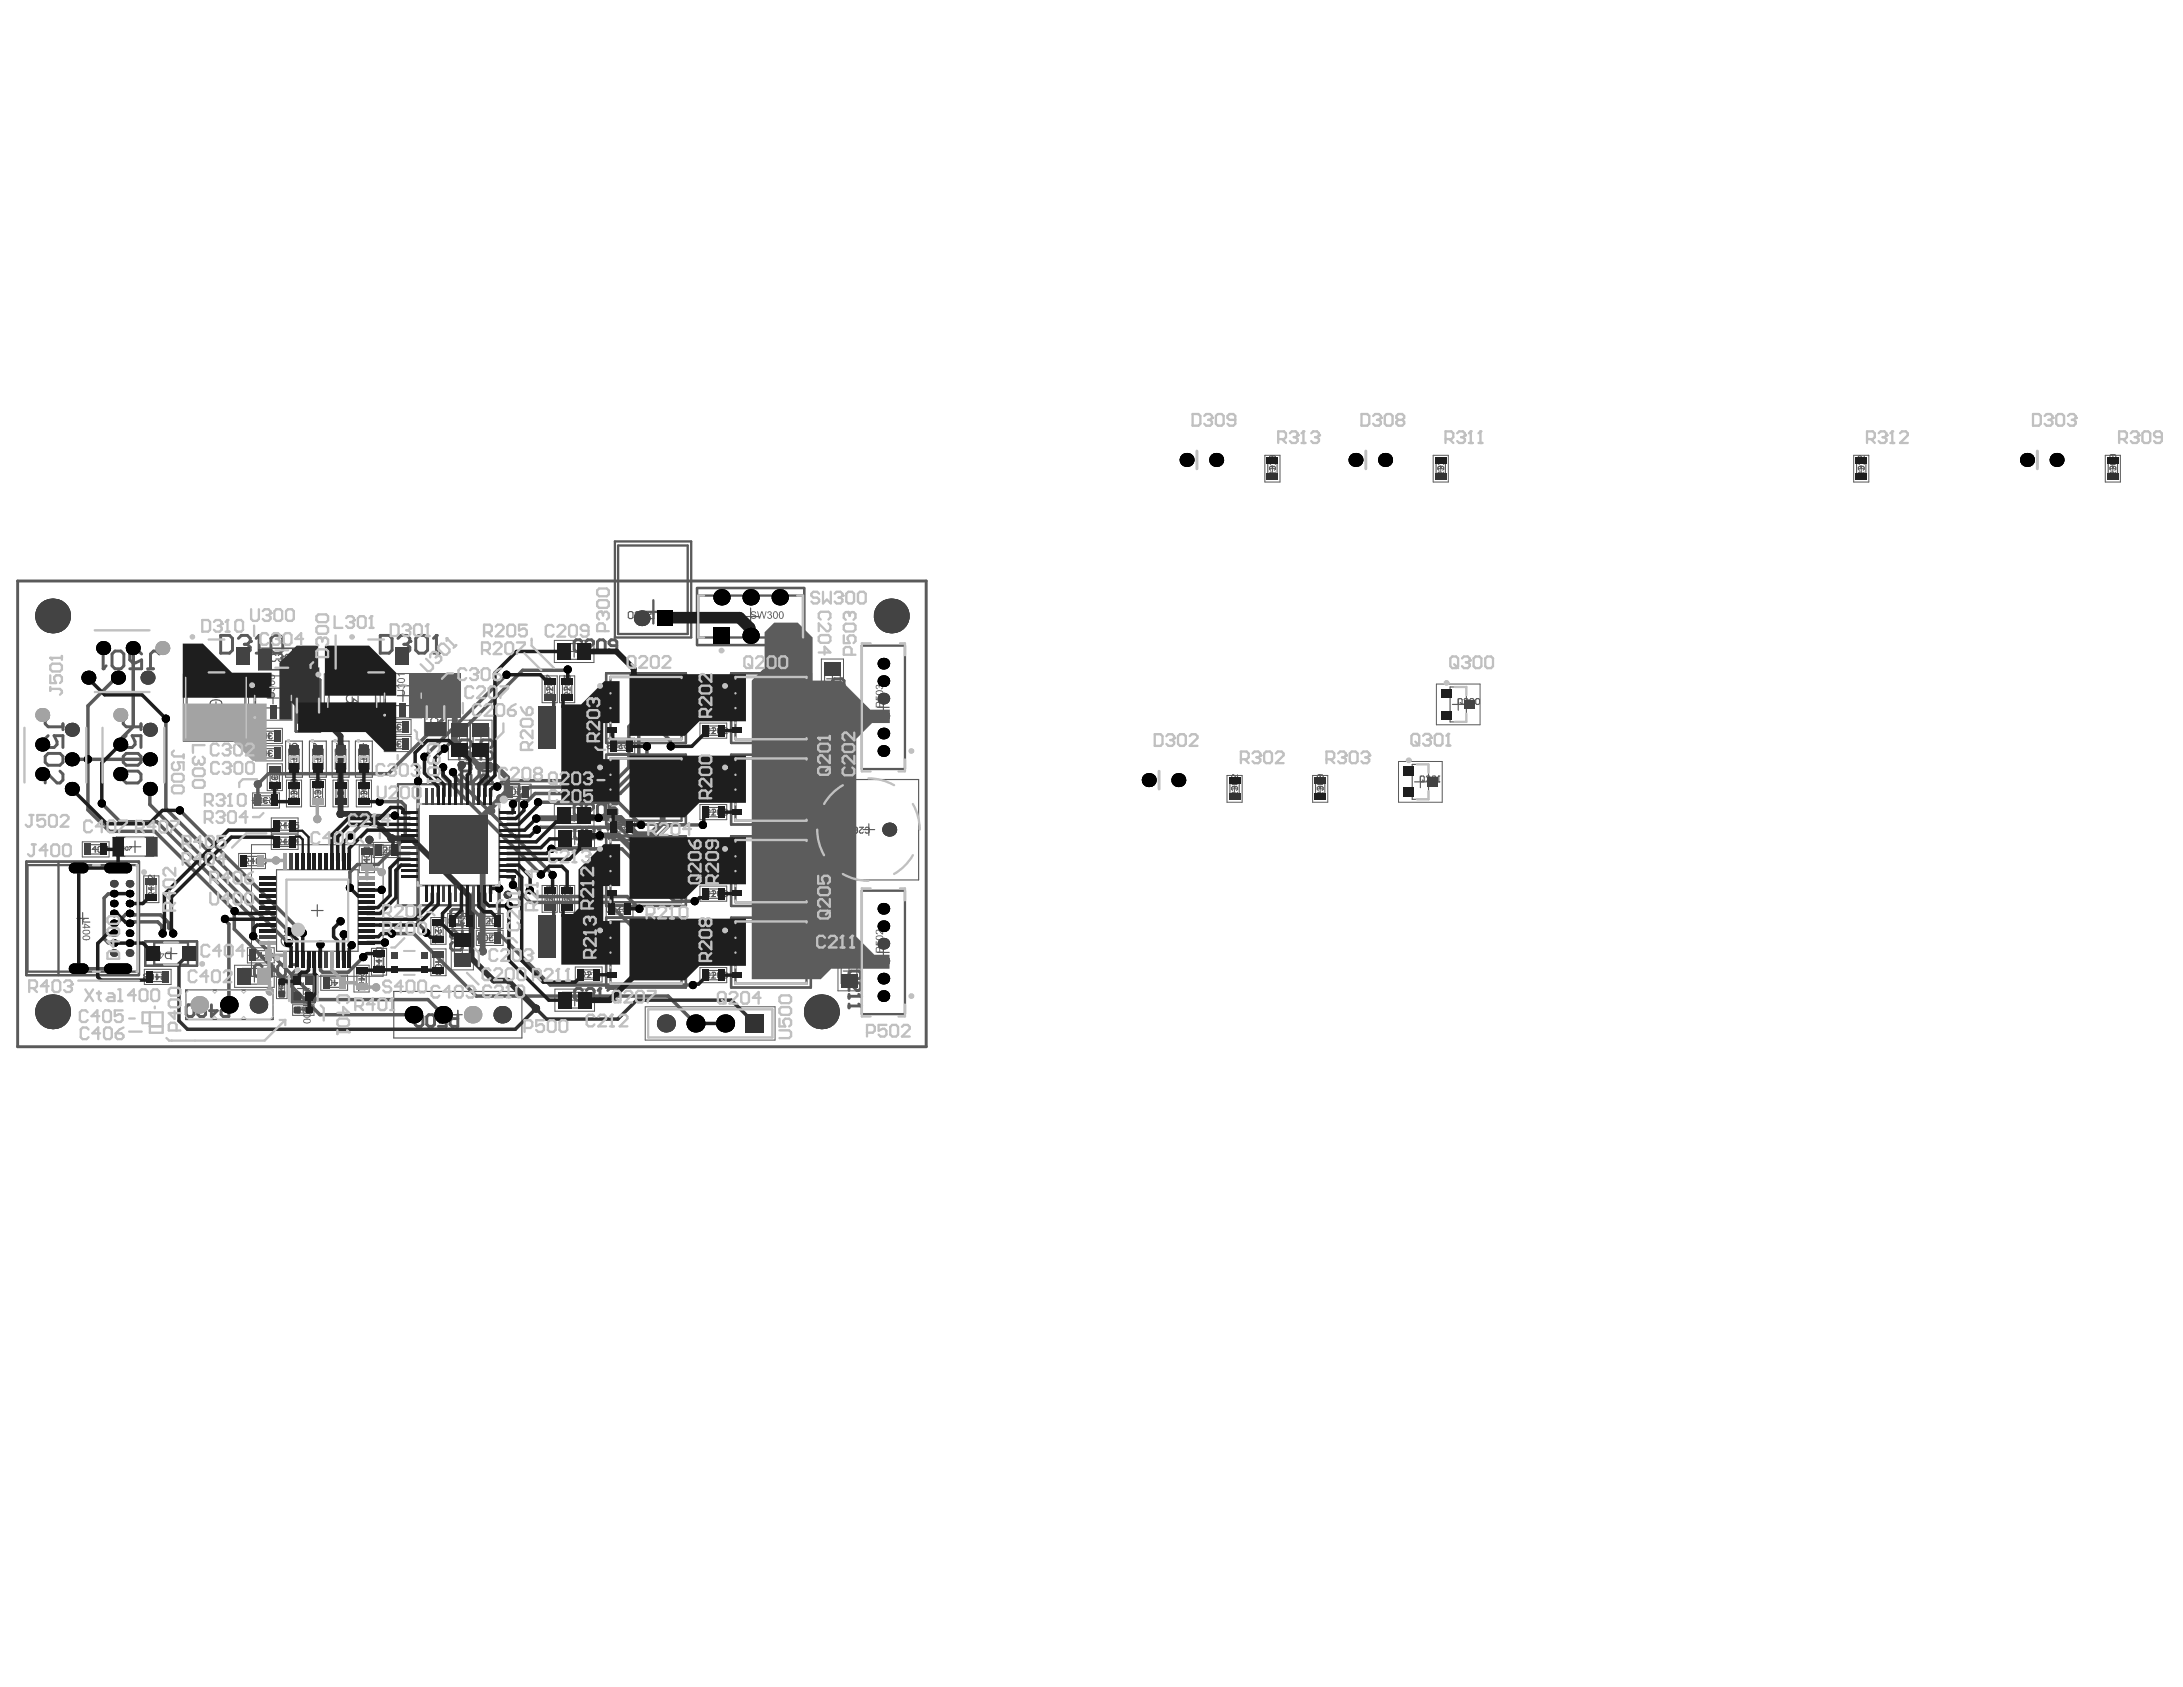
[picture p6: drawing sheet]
<svg xmlns="http://www.w3.org/2000/svg" width="279mm" height="216mm" viewBox="0 0 279 216" stroke-linecap="round" stroke-linejoin="round" font-family="sans-serif">
<g fill="none" stroke="#5a5a5a" stroke-width=".15">
<path d="M162.3 58.8h1.2v2.4h-1.2zM183.8 58.8h1.2v2.4h-1.2zM237.6 58.8h1.2v2.4h-1.2zM269.8 58.8h1.2v2.4h-1.2zM95 78.9h2.2M96.1 77.8v2.2M26.9 90.6h1.5M27.6 89.8v1.5M32.9 96.2l.1-.2h.3l.1 .2v.5l-.1 .1h-.3l-.1-.1zM32.9 93.8h.5l-.5 .5 .1 .2h.3l.1-.1M33.2 93.6h2.4v1.2h-2.4zM33.2 95.8h2.4v1.2h-2.4z"/>
<path d="M33.5 83h5.1v2.7h-5.1zM33.6 96.2l.2-.2h.2l.1 .2v.5l-.1 .1h-.2l-.2-.1zM33.6 93.9l.2-.1h.2l.1 .1v.5l-.1 .1h-.2l-.2-.1zM34.2 89.3h1.5M34.4 94.3h.1M34.4 96.5h.1M34.4 94.3l.1 .2h.2l.2-.1M34.4 96.5l.1 .3h.2l.2-.1M34.5 94.2l-.1 .1M34.5 94.2h.1M34.5 96.4l-.1 .1M34.5 96.4h.1"/>
<path d="M34.6 98.3h1.2v2.4h-1.2zM34.9 96.2l-.2-.2h-.2l-.1 .2 .1 .2M34.9 93.9l-.2-.1h-.2l-.1 .1 .1 .3M34.9 88.6v1.5M35.1 96.2l.1-.2h.3l.1 .2M35.1 94.4l.1 .1h.3l.1-.1M35.1 93.9l.1-.1h.3l.1 .1M35.1 96.7l.1 .1h.3l.1-.1M35.3 84.3h1.5M35.3 83.9l-.1-.2h-.3l-.2 .2v.6l.2 .1h.3l.1-.1M35.6 83.9l.2-.2h.3l.1 .2v.1M35.9 84.2h.2"/>
<path d="M36.1 84.2l.1 .1v.2l-.1 .1h-.3l-.2-.1M36.1 83.6v1.5M36.2 84h.1M36.2 84l-.1 .2M36.5 83.9l.2-.2h.3l.1 .2v.6l-.1 .1h-.3l-.2-.1zM36.5 94.8h2.2v4.7h-2.2zM37 97.2h1.3M37 95.9h1.3v2.5h-1.3zM37.6 96.5v1.3M38 84.2h-.6l.5-.5v.9M38.7 90.3h1.5M39.4 89.6v1.4"/>
<path d="M39.6 94.8h2.2v4.7h-2.2zM40 97.2h1.4M40 95.9h1.4v2.5h-1.4zM40.7 96.5v1.3M42.5 94.8h2.2v4.7h-2.2zM42.9 97.2h1.4M42.9 95.9h1.4v2.5h-1.4zM43.6 96.5v1.3M44.3 89.9h1.5M45.1 89.2v1.5M45.5 94.8h2.2v4.7h-2.2zM45.9 97.2h1.3"/>
<path d="M45.9 95.9h1.3v2.5h-1.3zM46.6 96.5v1.3M49.7 94.6h2.4v1.2h-2.4zM49.7 92.5h2.4v1.2h-2.4zM50.8 89h1.5M51.6 88.3v1.5M54.4 88.7h2.7v5h-2.7zM55 91.2h1.5M55.7 90.5v1.4M57.8 93.1h2v3.2h-2zM58.1 94.7h1.4M58.8 94v1.4"/>
<path d="M60.6 93.1h2v3.2h-2zM60.8 94.7h1.5M61.6 94v1.4M69.8 87h1.1v2.4h-1.1zM71.9 82.4h3.1v2h-3.1zM72 87h1.2v2.4h-1.2zM72.7 83.4h1.5M73.5 82.6v1.5M78.3 94.8h2.4v1.2h-2.4zM81.9 90.6h1.5M82.7 89.9v1.5M90.1 92.9h2.4v1.2h-2.4z"/>
<path d="M97.9 90.6h1.5M98.7 89.9v1.5M104.7 99.8h12.9v12.8h-12.9zM105.5 85.3h2v3.1h-2zM105.8 86.9h1.5M106.5 86.1v1.5M112.3 90.5h1.5M113.1 89.8v1.5M157.4 99.8h1.2v2.3h-1.2zM168.4 99.8h1.2v2.3h-1.2zM180.7 97.8h2.1v4.5h-2.1zM181.8 99.3v1.5"/>
<path d="M185.6 87.9h2.1v4.5h-2.1zM185.9 90.2h1.5M186.6 89.4v1.5M9.8 117.5h1.5M10.6 116.8v1.5M11.1 108.1h2.3v1.2h-2.3zM11.1 108.5l.1-.2h.2l.2 .2M11.1 109l.1 .1h.2l.2-.1M12.3 108.7h-.5l.4-.4v.8M12.5 108.5l.2-.2h.2l.1 .2v.5l-.1 .1h-.2l-.2-.1zM13.3 108.3h.5v.2l-.5 .5v.1M14.4 107.2h5.7v2.4h-5.7z"/>
<path d="M14.9 107.1h4.8v2.5h-4.8zM16.5 108.4h1.5M17.3 107.6v1.5M18.8 112.6h1.2v2.4h-1.2zM31.1 109.6h2.4v1.2h-2.4zM31.3 110.3h.4l.1-.1v-.2l-.1-.2h-.4v.8M31.6 110.3l.2 .3M32.6 110.2h-.5l.3-.4v.8M32.8 110l.1-.2h.3l.1 .2v.4l-.1 .2h-.3l-.1-.2zM32.9 101.8h2.3v1.2h-2.3zM33.6 110.2h.3l.1 .2-.1 .2h-.2l-.1-.2zM34 109.8l-.4 .4"/>
<path d="M35.2 105.1h2.4v1.1h-2.4zM35.2 107.1h2.4v1.2h-2.4zM35.4 111.3h10.4v10.4h-10.4zM37 100.4h1.2v2.3h-1.2zM39.9 116.5h1.5M40.1 100.3h1.2v2.4h-1.2zM40.6 115.8v1.5M43 100.4h1.2v2.3h-1.2zM46 100.4h1.2v2.3h-1.2zM46.4 108.8h1.1v2.4h-1.1zM48.3 108.2h2.4v1.2h-2.4zM55.5 117.9h1.2v2.4h-1.2z"/>
<path d="M57.8 117.3h2.4v1.2h-2.4zM57.9 108.1h1.5M58.7 107.4v1.5M61.5 117.3h2.4v1.2h-2.4zM61.5 119.4h2.4v1.2h-2.4zM65.1 100.7h2.3v1.2h-2.3zM69.8 113.8h1.1v2.4h-1.1zM71.9 103.4h3.1v2h-3.1zM72 106.4h3.1v2h-3.1zM72 113.8h1.2v2.4h-1.2zM72.7 104.4h1.5M72.8 107.4h1.5"/>
<path d="M73.5 103.6v1.5M73.6 106.6v1.5M78.1 115.8h2.4v1.2h-2.4zM78.3 105.3h2.4v1.2h-2.4zM81.9 111.5h1.5M81.9 101.1h1.5M82.7 100.3v1.5M82.7 110.7v1.5M90.1 103.3h2.4v1.2h-2.4zM90.1 113.8h2.4v1.2h-2.4zM97.9 111.5h1.5M97.9 101.1h1.5"/>
<path d="M98.7 100.3v1.5M98.7 110.7v1.5M108.5 105.9h.5l-.5 .5 .1 .2h.3l.1-.1M109.3 106l.1-.1h.2l.1 .1v.5l-.1 .1h-.2l-.1-.1zM110 105.9h.5l-.5 .5 .1 .2h.3l.1-.1M110.5 106.2h1.4M110.7 106l.2-.1h.2l.1 .1v.5l-.1 .1h-.2l-.2-.1M111.2 105.4v1.5M181 100.1h1.5M19 124.4h2.4v1.2h-2.4zM21.2 122h1.4M21.9 121.3v1.5"/>
<path d="M28.7 128.6h1.1M29.3 128v1.2M31 123.9h3.1v2.1h-3.1zM31.8 124.9h1.5M32.2 121.7h2.4v1.2h-2.4zM32.6 124.2v1.5M34.9 126.7v3.8h-11.1v-3.8h11.2v3.8h-11.2M38.1 126.5h1.5M38.8 125.8v1.5M41.6 125.2h2.4v1.2h-2.4zM45.7 124.1h1.2v2.3h-1.2zM47.9 121.9h1.2v2.4h-1.2z"/>
<path d="M50.4 126.9h16.4v5.9h-16.4zM55.5 122h1.2v2.3h-1.2zM58 129.9h1.2M58.2 120h2v3.2h-2zM58.4 121.6h1.5M58.6 129.3v1.1M59.2 120.8v1.5M72 127h3.1v2h-3.1zM72.8 128h1.5M73.6 127.3v1.4M74.2 124.1h2.3v1.2h-2.3zM81.9 121.9h1.5"/>
<path d="M82.7 121.2v1.5M83 129.2h15.9v3.6h-15.9zM90.1 124.2h2.4v1.2h-2.4zM97.9 121.9h1.5M98.7 121.2v1.5M107.7 122.7h2v3.1h-2zM107.9 124.3h1.5M108.7 123.5v1.5M112.3 121.9h1.5M113.1 121.1v1.5"/>
</g>
<g fill="none" stroke="#5a5a5a" stroke-width=".13">
<path d="M161.9 58.3h1.9v3.4h-1.9zM162.5 60h.7M162.9 59.6v.8M183.4 58.3h2v3.4h-2zM184 60h.8M184.4 59.6v.8M237.2 58.3h2v3.4h-2zM237.8 60h.8M238.2 59.6v.8M269.5 58.3h1.9v3.4h-1.9zM270 60h.8M270.4 59.6v.8"/>
<path d="M32.7 93.2h3.4v1.9h-3.4zM32.7 95.4h3.4v2h-3.4zM33.1 82.9h5.9v2.9h-5.9zM34.1 94.2h.7M34.1 96.4h.7M34.2 97.8h1.9v3.4h-1.9zM34.4 93.8v.7M34.4 96v.8M34.8 99.5h.7M35.2 99.1v.7M36.7 99.8h1.9v3.5h-1.9zM39.7 99.8h2v3.4h-2z"/>
<path d="M42.6 99.8h2v3.5h-2zM45.6 99.8h1.9v3.5h-1.9zM49.2 94.3h3.4v1.9h-3.4zM49.2 92.1h3.4v1.9h-3.4zM50.5 95.2h.8M50.5 93.1h.8M50.9 92.7v.7M50.9 94.8v.8M54.3 88.2h2.9v6h-2.9zM57.4 92.2h5.6v5h-5.6zM60.1 92.2v5M60.2 92.2v5"/>
<path d="M69.4 86.5h1.9v3.4h-1.9zM70 88.2h.7M70.4 87.8v.8M70.9 82h5.1v2.8h-5.1zM71.6 86.5h2v3.4h-2zM72.2 88.2h.8M72.6 87.8v.8M77.8 94.5h3.4v1.9h-3.4zM79.1 95.4h.8M79.5 95.1v.7M89.6 92.5h3.4v2h-3.4zM90.9 93.5h.8"/>
<path d="M91.3 93.1v.8M105.1 84.3h2.9v5.1h-2.9zM157 99.2h2v3.5h-2zM168 99.2h1.9v3.5h-1.9zM179 97.5h5.6v5.2h-5.6zM183.8 87.5h5.6v5.3h-5.6zM10.5 107.7h3.5v2h-3.5zM11.9 108.7h.7M12.2 108.3v.8M15.2 108.7h.2l.1-.3h-.3v.4M15.3 108.7l.2 .1M15.9 108.6h-.3l.3-.2v.4"/>
<path d="M16.1 108.4h.1h.2l-.1 .4-.2-.1zM16.5 108.4h.3l-.3 .4M18.4 112.1h1.9v3.4h-1.9zM19 113.8h.7M19.4 113.4v.8M30.5 109.2h3.5v2h-3.5zM31.9 110.2h.7M32.2 108.1h16.8v16.8h-16.8zM32.3 109.8v.8M32.3 101.5h3.5v1.9h-3.5zM33.7 102.4h.7M34.1 102.1v.7"/>
<path d="M34.7 106.8h3.5v1.9h-3.5zM34.7 104.7h3.5v1.9h-3.5zM36.1 107.7h.7M36.1 105.6h.7M36.4 105.3v.7M36.4 107.4v.7M37.3 101.6h.7M37.6 101.2v.7M40.3 101.5h.8M40.7 101.1v.7M43.2 101.6h.8M43.6 101.2v.7"/>
<path d="M46 108.3h1.9v3.4h-1.9zM46.2 101.6h.7M46.6 101.2v.7M46.6 110h.7M46.9 109.6v.7M47.8 107.8h3.4v1.9h-3.4zM49.1 108.8h.8M49.5 108.4v.8M55.1 117.4h2v3.4h-2zM55.7 119.1h.8M56.1 118.8v.7M57.3 116.9h3.4v1.9h-3.4z"/>
<path d="M57.8 119.1h2.8v5h-2.8zM58.6 117.9h.8M59 117.5v.7M61 119.1h3.4v1.9h-3.4zM61 116.9h3.4v1.9h-3.4zM62.3 117.9h.7M62.7 117.5v.7M62.7 119.7v.7M64.5 100.4h3.5v1.9h-3.5zM65.9 101.3h.7M66.3 101v.7M69.4 113.3h1.9v3.4h-1.9z"/>
<path d="M70 115h.7M70.4 114.7v.7M70.9 103h5.1v2.8h-5.1zM71 105.9h5.1v2.9h-5.1zM71.6 113.3h2v3.4h-2zM72.2 115h.8M72.6 114.7v.7M77.6 115.4h3.4v1.9h-3.4zM77.8 104.9h3.4v1.9h-3.4zM78.9 116.4h.8M79.1 105.9h.8M79.3 116v.7"/>
<path d="M79.5 105.5v.7M89.6 103h3.4v1.9h-3.4zM89.6 113.4h3.4v1.9h-3.4zM90.9 103.9h.8M90.9 114.4h.8M91.3 103.6v.7M91.3 114v.7M157.6 101h.8M158 100.6v.7M168.6 101h.7M169 100.6v.7M18.5 124.1h3.4v1.9h-3.4z"/>
<path d="M19.8 125h.8M20.2 124.6v.8M30 123.5h5.1v2.9h-5.1zM31.7 121.3h3.4v1.9h-3.4zM33 122.3h.8M33.4 121.9v.7M35.4 125.1h1.3v2.7h-1.3zM35.7 125.7h.7v1.5h-.7zM35.7 126.4h.7M36.1 126.1v.7M37.5 128.6h2.7v1.3h-2.7zM38.1 128.9h1.5v.7h-1.5z"/>
<path d="M38.4 129.3h.8M38.8 128.9v.7M41.1 124.8h3.4v1.9h-3.4zM42.4 125.8h.7M42.8 125.4v.7M45.3 123.5h1.9v3.5h-1.9zM45.9 125.2h.7M46.3 124.9v.7M47.5 121.4h2v3.4h-2zM48.1 123.1h.8M48.5 122.7v.8M55.1 121.4h2v3.5h-2z"/>
<path d="M55.7 123.2h.8M56.1 122.8v.7M62.3 120h.7M71 126.6h5.1v2.8h-5.1zM73.6 123.8h3.5v1.9h-3.5zM75 124.7h.7M75.3 124.3v.8M82.6 128.8h16.6v4.3h-16.6zM89.6 123.8h3.4v2h-3.4zM90.9 124.8h.8M91.3 124.4v.8M107.3 121.7h2.8v5.1h-2.8z"/>
</g>
<path d="M78.7 69.3h9.8v12.3h-9.8zM79.1 69.8h8.9v11.3h-8.9zM82.1 78.3h3M83.6 76.8v3M50.9 100.4h15.5v15.5h-15.5z" fill="none" stroke="#5a5a5a" stroke-width=".3"/>
<path d="M53.5 102.9h10.4v10.4h-10.4z" fill="none" stroke="#5a5a5a" stroke-width=".22"/>
<path d="M23.8 128.8l.3-.2h.5l.2 .2v1l-.2 .3h-.5l-.3-.3zM25.3 128.8l.3-.2h.5l.2 .2v1l-.2 .3h-.5l-.3-.3zM27.1 128.6v1.5l.7-.8h-1M29.3 128.6v1.5h-.7l-.3-.3v-.5l.3-.2h.7" fill="none" stroke="#5a5a5a" stroke-width=".38"/>
<g fill="none" stroke="#5a5a5a" stroke-width=".37">
<path d="M58.8 97.9l.2-.2h1l.3 .2v.5l-.3 .3h-1l-.2-.3zM58.8 99.2h.2l1 1h.3v-1M59 95.7l-.2-.3v-.5l.2-.2h1l.3 .2v.5l-.3 .3M60 96.2l.3 .2v.5l-.3 .3h-.2l-1-1v1M61.6 97.9l.2-.2h1l.2 .2v.5l-.2 .3h-1l-.2-.3zM61.6 99.4l.2-.2h.5v.7l-.2 .3h-.3l-.2-.3zM61.8 95.7l-.2-.3v-.5l.2-.2h1l.2 .2v.5l-.2 .3M62.3 99.2l.5 .5 .2 .5M62.8 96.2l.2 .2v.5l-.2 .3h-.2l-1-1v1M74.5 82.1l-.3-.2h-.5l-.2 .2v1l.2 .3h.5l.3-.3M75 82.1l.2-.2h.5l.3 .2v.3l-1 1h1M76.5 82.1l.2-.2h.5l.3 .2v1l-.3 .3h-.5l-.2-.3z"/>
<path d="M78.9 82.6h-.7l-.2-.2v-.3l.2-.2h.5l.2 .2v1l-.2 .3h-.5l-.2-.3M57.7 118.4h1.5M59.2 119.1v1l-1-1h-.3l-.2 .3v.5l.2 .2M59.2 118.1v.5M57.9 120.6l-.2 .2v.5l.2 .3h1l.3-.3v-.5l-.3-.2"/>
</g>
<circle cx="57.7" cy="118.4" r=".19" fill="#5a5a5a"/>
<path d="M106.5 90.1l.3-.2h1l.2 .2v.5l-.2 .2h-1l-.3-.2zM106.5 92.1h1.5l-.7-.8v1M106.8 87.9l-.3-.3v-.5l.3-.2h1l.2 .2v.5l-.2 .3M107.8 88.4l.2 .2v.5l-.2 .3h-.3l-1-1v1M57.7 118.4l.2 .2M57.7 116.6l.2-.2h1l.3 .2v.5l-.3 .3h-1l-.2-.3zM108.7 127.3v.5M108.7 127.5h1.5M108.9 125.3l-.2-.3v-.5l.2-.2h1l.3 .2v.5l-.3 .3M109.9 125.8l.3 .2v.5l-.3 .3h-.2l-1-1v1" fill="none" stroke="#5a5a5a" stroke-width=".37"/>
<circle cx="110.2" cy="127.5" r=".19" fill="#5a5a5a"/>
<path d="M108.7 128.5v.5M108.7 128.7h1.5M109.9 127.3l.3 .2" fill="none" stroke="#5a5a5a" stroke-width=".37"/>
<circle cx="110.2" cy="128.7" r=".19" fill="#5a5a5a"/>
<path d="M74.6 106.1l-.3-.2h-.5l-.2 .2v1l.2 .3h.5l.3-.3M75 106.1l.3-.2h.5l.2 .2v.3l-1 1h1M76.5 107.4h.5M76.8 105.9v1.5M109.9 128.5l.3 .2" fill="none" stroke="#5a5a5a" stroke-width=".37"/>
<path d="M64.8 101.3l-.1 .2 .1 .2h.3l.1-.1-.1-.3M64.8 101.3l-.1-.1 .1-.2h.3l.1 .1-.1 .2M64.8 101.3h.3M65.5 101.1l.1-.1h.2l.2 .1v.5l-.2 .1h-.2l-.1-.1zM66.2 101h.5l-.5 .5 .1 .2h.3l.1-.1M66.9 101.1l.2-.1h.2l.1 .1v.5l-.1 .1h-.2l-.2-.1" fill="none" stroke="#5a5a5a" stroke-width=".15"/>
<circle cx="76.8" cy="105.9" r=".19" fill="#5a5a5a"/>
<path d="M76.8 105.9l-.3 .2M77.8 106.1l.2-.2h.5l.3 .2v.3" fill="none" stroke="#5a5a5a" stroke-width=".37"/>
<circle cx="78.8" cy="106.4" r=".19" fill="#5a5a5a"/>
<path d="M74.5 103.1l-.3-.2h-.5l-.2 .2v1l.2 .3h.5l.3-.3M75 103.1l.2-.2h.5l.3 .2v.3l-1 1h1M76.5 103.1l.2-.2h.5l.3 .2v1l-.3 .3h-.5l-.2-.3zM78.3 106.6h.2M78.5 106.6l.3 .3v.2l-.3 .3h-.5l-.2-.3M78.8 106.4l-.3 .2M78.9 102.9h-.9v.7l.5-.2h.2l.2 .2v.5l-.2 .3h-.5l-.2-.3M74.6 126.8l-.3-.3h-.5l-.2 .3v1l.2 .2h.5l.3-.2M75 126.8l.3-.3h.5l.2 .3v.2l-1 1h1M76.5 128h.5M76.8 126.5v1.5" fill="none" stroke="#5a5a5a" stroke-width=".37"/>
<circle cx="76.8" cy="126.5" r=".19" fill="#5a5a5a"/>
<path d="M33.6 123.7l-.3-.2h-.5l-.2 .2v1l.2 .2h.5l.3-.2M35 124.2h-.9l.7-.7v1.4M35.5 123.7l.3-.2h.5l.2 .2v1l-.2 .2h-.5l-.3-.2zM37 123.7l.3-.2h.5l.2 .2v.3l-1 .9h1M76.8 126.5l-.3 .3M77.8 126.8l.2-.3h.5l.3 .3v.2l-1 1h1" fill="none" stroke="#5a5a5a" stroke-width=".37"/>
<g fill="none" stroke="#5a5a5a" stroke-width=".15">
<path d="M162.5 59.3h.1M162.5 59.3h.7M162.5 59.3l.1 .1M162.7 59.7h.1M162.7 58.3h.1M162.7 59.7l-.2 .1v.3l.1 .1M162.7 58.3l-.2 .1v.3l.1 .1M162.7 59.7l.2 .1M162.7 58.3l.2 .1M162.9 59.8l.1-.1 .2 .1v.3l-.1 .1M162.9 58.4l.1-.1 .2 .1v.3l-.1 .1M162.9 58.4v.2"/>
<path d="M162.9 59.8v.1M163.2 59.2v.2M184 59.3h.1M184 58.7h.1M184 58.7h.8M184 59.3h.8M184 59.3l.2 .1M184 58.7l.2 .1M184.3 59.7h.1M184.3 59.7l-.3 .1v.3l.2 .1M184.3 59.7l.1 .1M184.4 59.8l.1-.1 .3 .1v.3l-.1 .1"/>
<path d="M184.4 59.8v.1M184.8 58.6v.2M184.8 59.2v.2M237.9 59.3h.1M237.9 59.3h.7M237.9 59.3l.1 .1M238.1 59.7h.1M238.1 59.7l-.2 .1v.3l.1 .1M238.1 59.7l.1 .1M238.2 59.8l.1-.1 .3 .1v.3l-.1 .1M238.2 59.8v.1M238.6 58.3v.5l-.5-.5-.2 .1v.3l.1 .1"/>
<path d="M238.6 59.2v.2M270.1 59.1l.1-.2h.5l.1 .2v.2l-.1 .1h-.5l-.1-.1zM270.3 59.7h.1M270.3 59.7l-.2 .1v.3l.1 .1M270.3 59.7l.1 .1M270.4 58.2v.4l-.1 .1-.2-.1v-.3l.1-.1h.5l.1 .1v.3l-.1 .1M270.4 59.8l.2-.1 .2 .1v.3l-.1 .1M270.4 59.8v.1M80.4 78.4l.2-.1h.3l.1 .1v.6l-.1 .2h-.3l-.2-.2zM81.3 78.4l.2-.1h.3l.1 .1v.6l-.1 .2h-.3l-.2-.2zM82.2 78.9h.1M82.2 78.9v.1l.2 .2h.3l.1-.2"/>
<path d="M82.4 78.7l-.2 .2M82.4 78.7h.1M82.8 78.4l-.1-.1h-.3l-.2 .1v.2l.2 .1M83.7 78.3v.9h-.5l-.1-.2v-.3l.1-.1h.5M163 60.9v-.3l-.1-.2h-.3l-.1 .2v.3h.7M163.2 60.4l-.2 .3M184.5 60.9v-.3l-.1-.2h-.2l-.2 .2v.3h.8M184.8 60.4l-.3 .3M238.3 60.9v-.3l-.1-.2h-.2l-.1 .2v.3h.7M238.6 60.4l-.3 .3M270.6 60.9v-.3l-.2-.2h-.2l-.1 .2v.3h.7M270.8 60.4l-.2 .3"/>
<path d="M23.9 86.8h7.5v7.5h-7.5zM26.9 91.7v-.7l.6 .4a.48 .48 0 0 1 .5-.5 .48 .48 0 0 1 .4 .6l-.1 .2-.2 .2M27 88.4a1.15 1.15 0 0 1 1.3 0 .48 .48 0 0 1-.2 .8 1.23 1.23 0 0 1-1.1-.2l-.1-.2zM27 89.8a1.15 1.15 0 0 1 1.3 0 .48 .48 0 0 1-.2 .7 1.23 1.23 0 0 1-1.1-.2l-.1-.2zM28.4 92v.9h-1.5M32.7 88.1h4.5v2.5h-4.5zM34.8 98.5h.7v.4l-.1 .1h-.2l-.2-.1v-.4M34.9 99.3l-.1 .1v.2l.1 .2 .3-.2M35 98.8l-.2 .2M35.2 99.6l.1 .2M35.2 99.5v.1M35.3 99.8h.1"/>
<path d="M35.4 99.3l.1 .1v.2l-.2 .2M37.1 95.1v.6h.5l-.2-.3v-.1l.2-.2h.3l.1 .2v.3l-.1 .1M37.1 96.2l.2-.2h.6l.1 .2v.3l-.1 .1h-.6l-.2-.1zM37.1 98l.2-.2h.6l.1 .2v.4h-.9zM37.4 96.9h.1M37.4 96.9h-.1l-.2 .2v.3l.2 .1M37.4 96.9l.2 .2M37.6 97.1l.1-.2h.2l.1 .2v.3l-.1 .1M37.6 97.1v.1M37.6 99.9l-.1-.1-.2 .1v.2l.1 .2 .2-.2M37.6 99.9l.2-.1 .2 .1v.2l-.1 .2-.3-.2M37.6 99.9v.2"/>
<path d="M40.2 95.7v-.6h.1l.6 .6h.2M40.2 96.2l.1-.2h.6l.2 .2v.3l-.2 .1h-.6l-.1-.1zM40.2 98l.1-.2h.6l.2 .2v.4h-.9zM40.3 99.7l.4 .5M40.5 96.9h.1M40.5 96.9h-.2l-.1 .2v.3l.1 .1M40.5 96.9l.1 .2M40.6 97.1l.2-.2h.1l.2 .2v.3l-.2 .1M40.6 97.1v.1M40.7 99.8l.1-.1 .3 .1v.3l-.2 .1h-.2zM42.1 86.9h6v6h-6zM43.1 96.2l.1-.2h.6l.2 .2v.3l-.2 .1h-.6l-.1-.1z"/>
<path d="M43.1 98l.1-.2h.6l.2 .2v.4h-.9zM43.1 95.1l.4 .6M43.2 99.8v.5h.4l-.1-.3 .1-.2h.2l.2 .1v.2l-.2 .2M43.4 96.9h.1M43.4 96.9h-.2l-.1 .2v.3l.1 .1M43.4 96.9l.1 .2M43.5 97.1l.2-.2h.1l.2 .2v.3l-.2 .1M43.5 95.3l.2-.2h.1l.2 .2v.3l-.2 .1h-.3zM43.5 97.1v.1M44.4 90.5a1.15 1.15 0 0 1 1.4 0 .48 .48 0 0 1-.3 .7 1.23 1.23 0 0 1-1.1-.2l-.1-.2zM44.6 88.9a.51 .51 0 0 0-.2 .8 .51 .51 0 0 0 .9-.1v-.2l.5 .5v-.8M45.5 91.6l.3 .3h-1.5"/>
<path d="M45.8 87.9h-1.5v.9M46.1 96.2l.1-.2h.6l.2 .2v.3l-.2 .1h-.6l-.1-.1zM46.1 98l.1-.2h.6l.2 .2v.4h-.9zM46.4 96.9h.1M46.4 96.9h-.2l-.1 .2v.3l.1 .1M46.4 96.9l.1 .2M46.5 97.1l.2-.2h.1l.2 .2v.3l-.2 .1M46.5 95.1v.6l-.4-.4h.9M46.5 97.1v.1M49.3 87.8h4.5v2.5h-4.5zM49.4 95.3h.1M49.4 95.3l.1 .3h.2l.2-.1"/>
<path d="M49.5 95.2h.1M49.5 95.2l-.1 .1M49.6 92.7h.3M49.7 93.4h.1M49.7 92.7v.7M49.9 95l-.2-.2h-.2l-.1 .2 .1 .2M49.9 93.3l-.2 .1M50.1 92.8l.1-.1h.3l.1 .1v.5l-.1 .1h-.3l-.1-.1zM50.1 95l.1-.2h.3l.1 .2v.5l-.1 .1h-.3l-.1-.1zM50.8 95.3h.1M50.8 93.2h.1M50.8 95.3l.2 .3h.2l.1-.1"/>
<path d="M50.8 93.2l.2 .2h.2l.1-.1M51 93.1l-.2 .1M51 95.2l-.2 .1M51 95.2h.1M51 93.1h.1M51.3 95l-.1-.2h-.2l-.2 .2 .2 .2M51.3 92.8l-.1-.1h-.2l-.2 .1 .2 .3M51.6 95l.1-.2h.3l.1 .2v.5l-.1 .1h-.3l-.1-.1M51.6 92.8l.1-.1h.3l.1 .1v.5l-.1 .1h-.3l-.1-.1M55.1 90.3l.2-.1h.6l.1 .1v.3l-.1 .1h-.6l-.2-.1zM55.1 89.3l.5 .6M55.3 91.9l-.2 .2v.3l.2 .1h.6l.1-.1v-.3l-.1-.2"/>
<path d="M55.4 91h.1M55.4 91h-.1l-.2 .2v.3l.2 .1M55.4 91l.2 .2M55.6 91.2l.1-.2h.2l.1 .2v.3l-.1 .1M55.6 91.2v.1M55.7 89.3h.2l.1 .1v.3l-.1 .2h-.3v-.5zM70 87.3l.1-.1h.5l.1 .1v.2l-.1 .2h-.5l-.1-.2zM70 86.9v-.5h.1l.5 .5h.1M70.5 89.2v-.4l-.1-.1h-.3l-.1 .1v.4h.7M70.7 87.9v.5l-.5-.5-.2 .1v.3l.1 .1M70.7 88.7l-.2 .2M72.2 87.3l.1-.1h.5l.2 .1v.2l-.2 .2h-.5l-.1-.2z"/>
<path d="M72.2 86.4v.5h.4l-.1-.2 .1-.3h.2l.2 .2v.2l-.2 .1M72.7 89.2v-.4l-.1-.1h-.3l-.1 .1v.4h.8M73 87.9v.5l-.5-.5-.3 .1v.3l.1 .1M73 88.7l-.3 .2M77.7 95.6h.1M77.7 95.6l.2 .2h.2l.1-.1M77.9 95.4l-.2 .2M77.9 95.4h.1M78.2 95.2l-.1-.1h-.2l-.2 .1 .2 .2M78.5 95.2l.1-.1h.3l.1 .1v.5l-.1 .1h-.3l-.1-.1zM79.2 95.1h.5l-.5 .5 .2 .2h.2l.1-.1M80 95.1l.2 .2"/>
<path d="M80.5 95.1v.7h-.4l-.1-.1v-.3l.1-.1h.4M90.4 93.6h.3l.1-.1v-.2l-.1-.2h-.3v.8M90.6 93.6l.2 .3M91.1 93.3l.1-.2h.3l.1 .2v.1l-.5 .5h.5M91.8 93.3l.2-.2h.2l.1 .2v.5l-.1 .1h-.2l-.2-.1zM92.6 93.3l.1-.2h.3l.1 .2v.1l-.5 .5h.5M158.4 99.2v.5l-.5-.5-.3 .1v.2l.2 .2M168.9 99.2h.1M168.9 99.2l-.3 .1v.2l.1 .2M168.9 99.2l.1 .1M169 99.3v.1M169 99.3l.1-.1 .2 .1v.2l-.1 .2"/>
<path d="M181.8 99.4l.1-.1h.3l.1 .1v.5l-.1 .2h-.3l-.1-.2zM182 99.8l.3 .3M182.5 99.4l.2-.1h.2l.1 .3M182.8 99.7h.1M182.9 99.7l.1 .1-.1 .3h-.2l-.2-.2M183 99.6h.1M183 99.6l-.1 .1M183.3 99.4l.1-.1h.3l.1 .1v.5l-.1 .2h-.3l-.1-.2zM184.2 99.3h.1M184.2 99.3v.8M184.2 99.3l-.2 .1M186.6 89.5l.2-.1h.2l.1 .1v.5l-.1 .2h-.2l-.2-.2z"/>
<path d="M186.9 89.9l.2 .3M187.4 89.5l.1-.1h.3l.1 .3M187.6 89.8h.2M187.8 89.8l.1 .1-.1 .3h-.3l-.1-.2M187.9 89.7h.1M187.9 89.7l-.1 .1M188.1 89.5l.2-.1h.2l.1 .1v.5l-.1 .2h-.2l-.2-.2zM188.9 89.5l.1-.1h.2l.2 .1v.5l-.2 .2h-.2l-.1-.2zM19.1 112.8h.5l.1 .1v.2l-.1 .2h-.5l-.1-.2v-.2zM19.4 113.5v.5l-.4-.4h.7M19.5 114.8v-.4l-.1-.1h-.3l-.1 .1v.4h.7M19.7 112v.5l-.5-.5h-.1l-.1 .1v.3l.1 .1"/>
<path d="M19.7 114.3l-.2 .2M32.4 102.1v.7l.4-.4h-.5M33 102.2l.1-.1h.3l.1 .1v.5l-.1 .1h-.3l-.1-.1zM33.8 102.6h.1M33.8 102.6l.1 .2h.2l.2-.1M33.9 102.4l-.1 .2M33.9 102.4h.1M34.3 102.2l-.2-.1h-.2l-.1 .1 .1 .2M34.5 102.1l.2 .2M34.8 100.8l.1-.2h.5l.1 .2v.2l-.1 .1h-.5l-.1-.1zM34.8 100v.3M34.8 100.1h.7"/>
<path d="M35 102.1v.7h-.4l-.1-.1v-.3l.1-.1h.4M35.4 100l.1 .1M35.5 105.8h.4l.1-.1v-.3l-.1-.1h-.4v.7M35.5 107.9h.4l.1-.2v-.2l-.1-.1h-.4v.7M35.5 100.1h.1M35.7 107.9l.3 .2M35.7 105.8l.3 .2M36.7 105.7h-.5l.4-.4v.7M36.7 107.7h-.5l.4-.3v.7M37 105.4l.1-.1h.3l.1 .1v.5l-.1 .1h-.3l-.1-.1zM37 107.5l.1-.1h.3l.1 .1v.5l-.1 .1h-.3l-.1-.1zM37.3 100.6l.1-.1h.5l.1 .1v.3l-.1 .1h-.5l-.1-.1z"/>
<path d="M37.5 101.3h.1M37.5 101.3l-.2 .1v.2l.1 .2M37.5 101.3l.1 .1M37.6 101.4l.2-.1 .2 .1v.2l-.1 .2M37.6 101.4v.1M37.8 102.5v-.4l-.2-.1h-.2l-.1 .1v.4h.7M38 102l-.2 .2M38.2 105.3h-.5v.4l.3-.2 .2 .2v.2l-.1 .1h-.3l-.1-.1M38.2 107.7h-.5l.4-.3v.7M40.3 100.6l.1-.2h.5l.2 .2v.2l-.2 .1h-.5l-.1-.1zM40.6 101.2h.1M40.6 101.2l-.3 .1v.3l.1 .1"/>
<path d="M40.6 101.2l.1 .1M40.7 101.3l.1-.1 .3 .1v.3l-.2 .1M40.7 101.3v.1M40.8 102.4v-.3l-.1-.2h-.3l-.1 .2v.3h.8M41.1 101.9l-.3 .3M43.2 100.6l.2-.1h.4l.2 .1v.3l-.2 .1h-.4l-.2-.1zM43.5 101.3h.1M43.5 101.3l-.3 .1v.2l.2 .2M43.5 101.3l.1 .1M43.6 101.4l.1-.1 .3 .1v.2l-.2 .2M43.6 101.4v.1M43.7 102.5v-.4l-.1-.1h-.2l-.2 .1v.4h.8"/>
<path d="M44 102l-.3 .2M46.2 100.3v-.5h.1l.5 .5h.2M46.2 100.6l.1-.1h.5l.2 .1v.3l-.2 .1h-.5l-.1-.1zM46.5 101.3h.1M46.5 101.3l-.3 .1v.2l.1 .2M46.5 101.3l.1 .1M46.6 108.6l.1-.2h.5l.1 .2v.2l-.1 .1h-.5l-.1-.1zM46.6 109.3l.1-.1h.5l.1 .1v.2l-.1 .2h-.5l-.1-.2zM46.6 101.4l.1-.1 .3 .1v.2l-.2 .2M46.6 101.4v.1M46.7 110.7l-.1 .1v.2l.1 .2h.5l.1-.2v-.2l-.1-.1M46.7 102.5v-.4l-.1-.1h-.3l-.1 .1v.4h.8"/>
<path d="M46.9 109.9v.5l-.3-.4h.7M47 102l-.3 .2M48.8 108.5l-.1-.1h-.3l-.1 .1v.5l.1 .2h.3l.1-.2M49 108.5l.2-.1h.2l.1 .1v.2l-.5 .5h.5M49.8 109.2h.2M49.9 108.4h.1M49.9 108.4v.8M49.9 108.4l-.1 .1M50.9 108.8h-.5l.4-.4v.8M55.7 118.2h.8v.4l-.1 .1h-.3l-.1-.1v-.4M55.9 119.7h.5l.1 .1v.2l-.1 .2h-.5l-.2-.2v-.2zM56 118.4l-.3 .3"/>
<path d="M56.4 118.9l.1 .2v.2l-.1 .1h-.2l-.5-.5v.5M57.5 117.6l.1-.1h.2l.2 .1v.5l-.2 .1h-.2l-.1-.1zM58.2 117.6l.1-.1h.3l.1 .1v.5l-.1 .1h-.3l-.1-.1zM58.6 110l.2-.2h.6l.1 .2v.3l-.1 .1h-.6l-.2-.1zM58.6 110.9l.2-.2h.6l.1 .2v.3l-.1 .1h-.6l-.2-.1zM59 117.5h.5l-.5 .5v.1l.1 .1h.2l.2-.1M59.4 108.9l.1 .2v.3l-.1 .1h-.2l-.6-.6v.6M59.5 108h-.7l-.2 .2v.3l.2 .1h.7M59.7 117.6l.1-.1h.3l.1 .1v.5l-.1 .1h-.3l-.1-.1M61.6 119.8l-.1-.1h-.2l-.2 .1 .2 .2M61.9 119.8l.1-.1h.3l.1 .1v.5l-.1 .1h-.3l-.1-.1zM62 117.6l-.1-.1h-.3l-.1 .1v.5l.1 .1h.3l.1-.1"/>
<path d="M62.2 117.6l.2-.1h.2l.1 .1v.1l-.5 .5h.5M62.6 119.7h.5l-.5 .5 .1 .2h.3l.1-.1M63 117.6l.1-.1h.2l.2 .1v.5l-.2 .1h-.2l-.1-.1zM63.4 119.8l.1-.1h.2l.2 .1v.5l-.2 .1h-.2l-.1-.1M63.7 118.2h.3M63.8 117.5h.1M63.8 117.5v.7M63.8 117.5l-.1 .1M70 114.4h.1M70 114.4h.7M70 114.4l.1 .1M70.4 113.4v.5l-.4-.4h.7"/>
<path d="M70.5 116v-.4l-.1-.1h-.3l-.1 .1v.4h.7M70.7 114.7v.5l-.5-.5-.2 .2v.2l.1 .1M70.7 114.2v.3M70.7 115.5l-.2 .2M72.2 114.4h.1M72.2 114.4h.8M72.2 114.4l.1 .1M72.7 116v-.4l-.1-.1h-.3l-.1 .1v.4h.8M73 113.4v.5l-.5-.5-.3 .1v.2l.1 .2M73 114.7v.5l-.5-.5-.3 .2v.2l.1 .1M73 114.2v.3M73 115.5l-.3 .2"/>
<path d="M77.6 116.1l.2-.1h.2l.1 .1v.5l-.1 .1h-.2l-.2-.1zM77.9 105.5v.7l.3-.3h-.5M78.5 105.6l.1-.1h.3l.1 .1v.5l-.1 .1h-.3l-.1-.1zM78.5 116h.3M78.6 116.7h.1M78.6 116v.7M78.8 116.6l-.2 .1M79 116h.5l-.5 .5 .1 .2h.3l.1-.1M79.2 105.5h.5l-.5 .5 .2 .2h.2l.1-.1M79.7 116l.3 .2M80 105.5l.2 .2M80.2 116v.7h-.3l-.2-.1v-.2l.2-.2h.3"/>
<path d="M80.5 105.5v.7h-.4l-.1-.1v-.2l.1-.2h.4M90.4 104.1h.3l.1-.2v-.2l-.1-.1h-.3v.7M90.4 114.5h.3l.1-.1v-.3l-.1-.1h-.3v.7M90.6 104.1l.2 .2M90.6 114.5l.2 .2M91.1 103.7l.1-.1h.3l.1 .1v.1l-.5 .5h.5M91.1 114.1l.1-.1h.3l.1 .1v.1l-.5 .5h.5M91.8 103.7l.2-.1h.2l.1 .1v.5l-.1 .1h-.2l-.2-.1zM91.8 114.1l.2-.1h.2l.1 .1v.5l-.1 .1h-.2l-.2-.1zM92.6 103.7l.1-.1h.3l.1 .1v.5l-.1 .1h-.3l-.1-.1zM93.1 114.4h-.4l-.1-.2 .1-.2h.3l.1 .1v.5l-.1 .1h-.3l-.1-.1M157.6 100l.2-.1h.5l.1 .1v.3l-.1 .1h-.5l-.2-.1z"/>
<path d="M157.9 100.7h.1M157.9 100.7l-.3 .1v.2l.2 .2M157.9 100.7l.1 .1M158 100.8l.1-.1 .3 .1v.2l-.1 .2M158 100.8v.1M158.1 101.9v-.4l-.1-.1h-.2l-.2 .1v.4h.8M158.4 101.4l-.3 .3M168.6 100l.1-.1h.5l.1 .1v.3l-.1 .1h-.5l-.1-.1zM168.9 100.7h.1M168.9 100.7l-.3 .1v.2l.1 .2M168.9 100.7l.1 .1M169 100.8l.1-.1 .2 .1v.2l-.1 .2"/>
<path d="M169 100.8v.1M169.1 101.9v-.4l-.1-.1h-.3l-.1 .1v.4h.7M169.3 101.4l-.2 .3M184 100.1h.3M18.4 125.1h.1M18.4 125.1l.1 .3h.3l.1-.1M18.5 125h.1M18.5 125l-.1 .1M18.9 124.8l-.1-.2h-.3l-.1 .2 .1 .2M19.1 124.8l.2-.2h.2l.1 .2v.5l-.1 .1h-.2l-.2-.1zM20 124.6v.8l.4-.4h-.5M20.6 124.6l.3 .3"/>
<path d="M21.1 124.6v.8h-.3l-.2-.1v-.3l.2-.1h.3M32 121.9v.7l.3-.3h-.5M32.6 122l.1-.1h.3l.1 .1v.5l-.1 .1h-.3l-.1-.1zM33.5 121.9v.7l.3-.3h-.5M34.1 122l.1-.1h.2l.2 .1v.5l-.2 .1h-.2l-.1-.1M41.5 125.4h.2M41.6 126.1h.1M41.6 125.4v.7M41.7 126l-.1 .1M42 125.5l.1-.1h.3l.1 .1v.5l-.1 .1h-.3l-.1-.1zM42.8 125.4v.7l.4-.3h-.5M43.5 125.5l.1-.1h.2l.2 .1v.5l-.2 .1h-.2l-.1-.1"/>
<path d="M45.9 124.3h.7v.4l-.1 .1h-.2l-.2-.1v-.4M45.9 125.9l.1-.1h.5l.1 .1v.3l-.1 .1h-.5l-.1-.1zM45.9 125.4h.7l-.3-.4v.5M45.9 126.5v.3M45.9 126.7h.7M46.1 124.5l-.2 .3M46.5 126.5l.1 .2M46.6 126.7h.1M48.1 122.2l.2-.2h.5l.1 .2v.2l-.1 .1h-.5l-.2-.1zM48.1 121.4l.2-.1h.5l.1 .1v.3l-.1 .1h-.5l-.2-.1zM48.5 122.8v.5l-.4-.4h.8M48.6 124v-.3l-.1-.2h-.2l-.2 .2v.3h.8"/>
<path d="M48.9 123.5l-.3 .3M55.7 120.4v.3M55.7 120.5h.8M55.7 123.6l.2-.1h.5l.1 .1v.2l-.1 .2h-.5l-.2-.2zM55.7 123.1h.8l-.4-.4v.5M55.9 122.5l-.2-.2v-.2l.2-.1h.5l.1 .1v.2l-.1 .2M55.9 124.2l-.2 .1v.3l.2 .1 .2-.1M56.1 124.4v.2M56.1 124.6l.1 .1M56.2 124.7h.1M56.4 120.4l.1 .1M56.4 124.2l.1 .1v.3l-.3 .1"/>
<path d="M56.5 120.5h.1M61.1 120.2h.1M61.1 120.2l.2 .2h.2l.1-.1M61.3 120l-.2 .2M61.3 120h.1M74.4 124.9h.4l.1-.2v-.2l-.1-.1h-.4v.7M74.6 124.9l.3 .2M75.1 124.5l.2-.1h.2l.1 .1v.1l-.5 .5h.5M75.9 125.1h.2M76 124.4h.1M76 124.4v.7M76 124.4l-.1 .1"/>
<path d="M76.5 125.1h.3M76.6 124.4h.1M76.6 124.4v.7M76.6 124.4l-.1 .1M90.4 124.9h.3l.1-.1v-.2l-.1-.2h-.3v.8M90.6 124.9l.2 .3M91.1 124.6l.1-.2h.3l.1 .2v.1l-.5 .5h.5M91.8 124.6l.2-.2h.2l.1 .2v.5l-.1 .1h-.2l-.2-.1zM92.7 124.8l-.1-.1 .1-.3h.3l.1 .2-.1 .2M92.7 124.8l-.1 .1 .1 .3h.3l.1-.1-.1-.3M92.7 124.8h.3"/>
<circle cx="36.7" cy="120.4" r=".75"/>
</g>
<path d="M35.8 125.5v.3h.2l-.1-.1 .1-.2 .2 .1-.1 .2M35.8 126.1l.3-.1 .1 .2-.4 .1zM35.8 126.9v.1v.2l.4-.1-.1-.2M36 126.4v.3l-.2-.2h.4M38.4 129h-.1h-.2l.1 .4 .2-.1M38.8 129.2h-.3l.2-.2v.4M39 129h.3l-.1 .4-.2-.1zM39.4 129.2h.2l.1 .1-.2 .1zM39.7 129l-.3 .2" fill="none" stroke="#5a5a5a" stroke-width=".13"/>
<path d="M53.1 130.1l.3-.2h.5l.2 .2v1l-.2 .3h-.5l-.3-.3zM54.6 130.1l.3-.2h.5l.2 .2v1l-.2 .3h-.5l-.3-.3zM57.1 130.1l-.2-.2h-.5l-.3 .2v.5l.3 .3h.2l.5-.3v.8h-1M58.6 129.9v1.5h-.7l-.3-.3v-.5l.3-.2h.7" fill="none" stroke="#5a5a5a" stroke-width=".38"/>
<circle cx="62.9" cy="103.8" r=".15" fill="none" stroke="#5a5a5a" stroke-width=".74"/>
<g fill="none" stroke="#5a5a5a" stroke-width=".3">
<path d="M89.2 75.3h13.7v7.3h-13.7zM37.9 87h3.1v6.6h-3.1zM77.6 86.2h10.2v8.9h-10.2zM77.6 96.6h10.2v8.9h-10.2zM93.6 86.2h10.2v8.9h-10.2zM93.6 96.6h10.2v8.9h-10.2zM3.4 110.3h14.4v14.5h-14.4zM77.6 107h10.2v8.9h-10.2zM77.6 117.5h10.2v8.9h-10.2zM93.6 117.5h10.2v8.9h-10.2zM93.6 107h10.2v8.9h-10.2zM18.6 120.5h6.6v3.1h-6.6z"/>
<path d="M37.4 124.8h2.9v3.5h-2.9z"/>
<circle cx="37.2" cy="96.1" r=".15"/>
<circle cx="40.2" cy="96.1" r=".15"/>
<circle cx="43.1" cy="96.1" r=".15"/>
<circle cx="46.1" cy="96.1" r=".15"/>
</g>
<g fill="#5a5a5a">
<path d="M34.2 88.6h.8a.38 .38 0 0 1 .2 .5 .38 .38 0 0 1-.4 .3h-.6v-.2h.6a.27 .27 0 0 0 .3-.2 .27 .27 0 0 0-.3-.3h-.6z"/>
<path d="M34.3 88a.23 .23 0 0 1 .2-.2 .23 .23 0 0 1 .2 .2 .29 .29 0 0 1 .5-.1 .29 .29 0 0 1-.2 .5l-.1-.1a.19 .19 0 0 0 .2-.2 .19 .19 0 0 0-.3-.1 .19 .19 0 0 0-.1 .2h-.1a.17 .17 0 0 0-.1-.2 .17 .17 0 0 0-.2 .1 .17 .17 0 0 0 .2 .2v.1a.31 .31 0 0 1-.2-.4z"/>
<path d="M39.2 91.4l.1-.2 .1 .2a.18 .18 0 0 0-.2 .2 .18 .18 0 0 0 .2 .1 .18 .18 0 0 0 .2-.2h.1a.17 .17 0 0 0 .1 .2 .17 .17 0 0 0 .2-.2 .17 .17 0 0 0-.2-.1v-.2a.26 .26 0 0 1 .3 .4 .26 .26 0 0 1-.5 .1 .29 .29 0 0 1-.4 .1 .29 .29 0 0 1 0-.4z"/>
<path d="M112.1 120.5h.1v.3l.3 .1a.31 .31 0 0 1 .1-.4 .31 .31 0 0 1 .4 .2 .31 .31 0 0 1-.2 .4v-.1a.21 .21 0 0 0 .1-.3 .21 .21 0 0 0-.3-.1 .21 .21 0 0 0 0 .3v.1h-.5z"/>
<path d="M112.1 119.1a.28 .28 0 0 1 .4 0l.4 .3v-.4h.1v.6l-.3-.2a.32 .32 0 0 0-.5-.2v.2h.2v.2a.34 .34 0 0 1-.3-.5z"/>
<path d="M112.1 89.1h.1v.4h.3h-.1a.31 .31 0 0 1 .3-.4 .31 .31 0 0 1 .3 .2 .31 .31 0 0 1-.2 .4v-.1a.21 .21 0 0 0 .1-.3 .21 .21 0 0 0-.3-.1 .21 .21 0 0 0 0 .3v.2l-.5-.1z"/>
<path d="M112.1 87.8a.25 .25 0 0 1 .4 0v-.1a.29 .29 0 0 1 .5 .1 .29 .29 0 0 1-.2 .4v-.1a.2 .2 0 0 0 .2-.2 .2 .2 0 0 0-.3-.2 .2 .2 0 0 0-.1 .3h-.1a.17 .17 0 0 0-.2-.2 .17 .17 0 0 0-.2 .2 .17 .17 0 0 0 .3 .1l-.1 .1a.31 .31 0 0 1-.2-.4z"/>
<path d="M38.8 126.5l.5 .4 .5-.3v.1l-.4 .3 .4 .2v.2l-.5-.3-.5 .3v-.2l.4-.2-.4-.3z"/>
<path d="M38.8 127.6l.7-.2 .3 .2h-.3v.2h-.1v-.2h-.4l-.1 .2h-.1z"/>
<path d="M38.8 128.6h1v.1h-1z"/>
<path d="M82.7 123l.3 .1a.32 .32 0 0 0 .3 .3 .32 .32 0 0 0 .3-.1v-.1l-.2-.1 .1-.1a.33 .33 0 0 1 .1 .5 .33 .33 0 0 1-.5-.2l-.2-.2v.5h-.2z"/>
<path d="M82.7 124.6l.6 .1 .3 .2v-.5h.1v.7l-.6-.3-.4-.1z"/>
<path d="M98.7 112.5l.3 .2a.34 .34 0 0 0 .6 .2v-.2h-.2v-.1a.31 .31 0 0 1 .2 .5 .31 .31 0 0 1-.5-.2l-.3-.2v.5h-.1z"/>
<path d="M98.8 114.1l.1-.1h.1v.1a.19 .19 0 0 0-.2 .3 .19 .19 0 0 0 .3 .1l.1-.1v-.4l.5 .1v.5h-.1v-.4h-.3a.32 .32 0 0 1-.3 .4 .32 .32 0 0 1-.2-.5z"/>
<path d="M82.7 112.5l.3 .1 .1 .2a.27 .27 0 0 0 .2 .2 .27 .27 0 0 0 .3-.2l-.2-.1v-.1a.3 .3 0 0 1 .3 .2 .3 .3 0 0 1-.2 .4 .3 .3 0 0 1-.4-.3l-.2-.2v.5h-.2z"/>
<path d="M98.7 123h.2l.2 .2a.31 .31 0 0 0 .5 .1v-.1l-.2-.1v-.1a.31 .31 0 0 1 .3 .3 .31 .31 0 0 1-.3 .3 .31 .31 0 0 1-.3-.3l-.3-.2v.5h-.1z"/>
<path d="M98.7 91.7l.4 .2a.36 .36 0 0 0 .5 .2v-.2l-.2-.1v-.1h.1a.3 .3 0 0 1 .1 .5 .3 .3 0 0 1-.5-.1l-.3-.3v.5h-.1z"/>
<path d="M98.7 102.1l.4 .3a.24 .24 0 0 0 .2 .2 .24 .24 0 0 0 .3-.2l-.2-.3a.3 .3 0 0 1 .3 .3 .3 .3 0 0 1-.3 .3 .3 .3 0 0 1-.3-.2l-.3-.2v.4h-.1z"/>
<path d="M98.7 103.9h.8l-.2-.2h.1l.3 .3h-1z"/>
<path d="M82.7 102.1l.4 .2a.3 .3 0 0 0 .2 .3 .3 .3 0 0 0 .3-.1l-.2-.4a.32 .32 0 0 1 .3 .3 .32 .32 0 0 1-.3 .3 .32 .32 0 0 1-.3-.2l-.2-.2v.4h-.2z"/>
<path d="M82.8 103.7l.2-.1v.1a.2 .2 0 0 0-.2 .2 .2 .2 0 0 0 .3 .2 .2 .2 0 0 0 .1-.3h.1a.16 .16 0 0 0 .1 .2 .16 .16 0 0 0 .2-.2 .16 .16 0 0 0-.2-.1l.1-.1a.28 .28 0 0 1 .2 .4 .28 .28 0 0 1-.5 0 .3 .3 0 0 1-.4 .1 .3 .3 0 0 1 0-.4z"/>
<path d="M82.7 91.7h.3l.1 .2a.25 .25 0 0 0 .3 .3 .25 .25 0 0 0 .2-.3l-.2-.1v-.1a.31 .31 0 0 1 .3 .5 .31 .31 0 0 1-.6-.1l-.2-.3v.5h-.2z"/>
<path d="M82.7 93.1l.3 .1 .1 .2a.25 .25 0 0 0 .3 .2 .25 .25 0 0 0 .2-.2l-.2-.1v-.1a.29 .29 0 0 1 .2 .5 .29 .29 0 0 1-.5-.1l-.2-.3v.5h-.2z"/>
<path d="M50.9 88.3h.6a.38 .38 0 0 1 .3 .4 .38 .38 0 0 1-.4 .4h-.5v-.2h.5a.27 .27 0 0 0 .3-.2 .27 .27 0 0 0-.3-.3h-.5z"/>
<path d="M50.9 87.6h.3l.1 .1a.28 .28 0 0 1 .5-.1 .28 .28 0 0 1-.1 .5h-.1l-.1-.1a.19 .19 0 0 0 .2-.2 .19 .19 0 0 0-.2-.1 .19 .19 0 0 0-.2 .2 .16 .16 0 0 0-.1-.2 .16 .16 0 0 0-.2 .1 .16 .16 0 0 0 .1 .2v.1a.34 .34 0 0 1-.2-.5z"/>
<path d="M50.9 86.2h.9v.1h-.7l.1 .2-.1 .1z"/>
<path d="M96.1 78.3h.1a.37 .37 0 0 1 .6 .2h-.1a.24 .24 0 0 0-.3-.2 .24 .24 0 0 0-.2 .2l.3 .1a.3 .3 0 0 1 .3 .5 .3 .3 0 0 1-.5 .1l-.2-.2v-.1h.1a.25 .25 0 0 0 .2 .2 .25 .25 0 0 0 .3-.3l-.4-.1a.23 .23 0 0 1-.2-.3z"/>
<path d="M96.9 78.2h.1l.2 .9 .2-.9h.2l.2 .9 .2-.9h.1l-.3 1h-.1l-.2-.9-.2 .9h-.2z"/>
<path d="M98.3 78.3a.27 .27 0 0 1 .4 0 .27 .27 0 0 1-.1 .4 .29 .29 0 0 1 0 .5 .29 .29 0 0 1-.4-.3h.1a.21 .21 0 0 0 .2 .2 .21 .21 0 0 0 .2-.3 .21 .21 0 0 0-.3-.1l.1-.1a.17 .17 0 0 0 .2-.1 .17 .17 0 0 0-.2-.2 .17 .17 0 0 0-.2 .2h-.1z"/>
<path d="M10.6 117.6h.2l.1 .1h-.2v.2h.8v.2h-.6a.3 .3 0 0 1-.3-.5z"/>
<path d="M21.3 121.9l-.1 .4 .1 .2 .5 .1v-.7zM21.2 121.9l.2-.1h.5v.9h-.5a.5 .5 0 0 1-.2-.8z"/>
<path d="M20.6 122.1v.4l.3-.4zM20.5 121.8h.1v.2h.4l-.4 .7h-.1v-.6h-.2v-.1h.2z"/>
<path d="M19.8 121.9l-.1 .3a.24 .24 0 0 0 0 .3 .24 .24 0 0 0 .4 0 .41 .41 0 0 0-.2-.6zM19.7 121.9a.35 .35 0 0 1 .5 0 .35 .35 0 0 1 0 .4 .34 .34 0 0 1-.4 .4 .34 .34 0 0 1-.2-.5z"/>
<path d="M19 122v.2a.28 .28 0 0 0 0 .3 .28 .28 0 0 0 .3 .1l.1-.2a.35 .35 0 0 0-.3-.5zM19 121.8a.41 .41 0 0 1 .4 .2 .41 .41 0 0 1 .1 .4 .28 .28 0 0 1-.3 .3 .28 .28 0 0 1-.3-.3v-.3z"/>
<path d="M34.3 87.3a.41 .41 0 0 0 .7 .2 .2 .2 0 0 0 0-.3 .2 .2 0 0 0-.2 0h-.3zM34.3 87.2l.2-.1h.5a.34 .34 0 0 1 .2 .4 .34 .34 0 0 1-.5 .2 .34 .34 0 0 1-.4-.1 .34 .34 0 0 1 0-.4z"/>
<path d="M34.3 86.6a.31 .31 0 0 0 .5 .2 .21 .21 0 0 0 .3-.2 .21 .21 0 0 0-.3-.2zM34.3 86.5l.4-.2a.34 .34 0 0 1 .4 .1 .34 .34 0 0 1 0 .5h-.5a.32 .32 0 0 1-.3-.1 .32 .32 0 0 1 0-.3z"/>
<path d="M39.2 90.5l.1 .2a.37 .37 0 0 0 .3 .3 .37 .37 0 0 0 .4-.3v-.2zM39.1 90.3h1v.4a.48 .48 0 0 1-.5 .4 .48 .48 0 0 1-.4-.4z"/>
<path d="M39.2 92.2a.31 .31 0 0 0 .5 .3 .21 .21 0 0 0 .3-.2 .21 .21 0 0 0-.3-.2zM39.2 92.1l.4-.1a.32 .32 0 0 1 .4 .1 .32 .32 0 0 1-.1 .4l-.3 .1a.36 .36 0 0 1-.4-.4z"/>
<path d="M39.2 93a.37 .37 0 0 0 .6 .2 .21 .21 0 0 0 .1-.3 .21 .21 0 0 0-.3-.1h-.2zM39.2 92.9l.2-.2h.2a.32 .32 0 0 1 .5 .2 .32 .32 0 0 1-.3 .4h-.2a.34 .34 0 0 1-.4-.1 .34 .34 0 0 1 0-.3z"/>
<path d="M112.2 121.4v.4h.3v-.3a.2 .2 0 0 0-.1-.2 .2 .2 0 0 0-.2 .1zM112.1 121.3a.33 .33 0 0 1 .4-.1 .33 .33 0 0 1 .2 .3v.3h.3v.1h-.9z"/>
<path d="M112.2 119.9a.35 .35 0 0 0 .5 .3 .2 .2 0 0 0 .2-.3 .2 .2 0 0 0-.3-.1zM112.1 119.9l.4-.2a.34 .34 0 0 1 .4 .1 .34 .34 0 0 1-.1 .5h-.2a.39 .39 0 0 1-.4 0 .39 .39 0 0 1-.1-.4z"/>
<path d="M112.2 90v.4h.3v-.4zM112.1 90a.31 .31 0 0 1 .4-.2 .31 .31 0 0 1 .2 .4v.2h.3v.1h-.9z"/>
<path d="M112.2 88.6a.49 .49 0 0 0 .6 .2 .17 .17 0 0 0 .1-.2 .17 .17 0 0 0-.2-.1l-.3-.1zM112.1 88.4l.4-.1a.35 .35 0 0 1 .5 .1 .35 .35 0 0 1-.1 .5h-.2a.37 .37 0 0 1-.5 0 .37 .37 0 0 1-.1-.5z"/>
<path d="M38.9 128a.17 .17 0 0 0 0 .2 .17 .17 0 0 0 .3 0l-.1-.2zM38.9 127.9a.28 .28 0 0 1 .3 0 .28 .28 0 0 1 0 .4 .16 .16 0 0 0 .2-.1 .16 .16 0 0 0-.1-.2v-.2a.29 .29 0 0 1 .2 .3 .29 .29 0 0 1-.2 .3l-.5 .1 .1-.2z"/>
<path d="M39.2 128.9v.3h.4zM39 128.8h.2l.6 .6h-.6v.1h-.2v-.1h-.2v-.2h.2z"/>
<path d="M38.9 129.8a.29 .29 0 0 0 .2 .3 .29 .29 0 0 0 .3 0 .2 .2 0 0 0 .3-.1 .2 .2 0 0 0-.2-.3zM38.9 129.7l.3-.1a.35 .35 0 0 1 .6 .3 .35 .35 0 0 1-.6 .3 .34 .34 0 0 1-.3-.1 .34 .34 0 0 1 0-.4z"/>
<path d="M38.9 130.6a.46 .46 0 0 0 .6 .2 .2 .2 0 0 0 .1-.3 .2 .2 0 0 0-.3 0h-.3zM38.9 130.5l.3-.2a.43 .43 0 0 1 .6 .5l-.2 .1-.3 .1a.38 .38 0 0 1-.5-.4z"/>
<path d="M82.9 122.2l-.1 .2 .1 .1v-.1h.1a.2 .2 0 0 0 0 .3 .2 .2 0 0 0 .3 0 .36 .36 0 0 0 .2-.6 .36 .36 0 0 0-.6 .1zM82.8 122.1l.1-.1 .3-.1a.47 .47 0 0 1 .5 .7 .47 .47 0 0 1-.8 .1l-.1 .2-.1-.1 .1-.2z"/>
<path d="M82.8 123.9a.38 .38 0 0 0 .5 .3 .21 .21 0 0 0 .3-.3 .21 .21 0 0 0-.4-.1h-.2zM82.7 123.9l.3-.2h.2a.32 .32 0 0 1 .4 .1 .32 .32 0 0 1-.2 .5h-.2a.36 .36 0 0 1-.4 0 .36 .36 0 0 1-.1-.4z"/>
<path d="M98.9 111.8l-.1 .3 .1-.1h.1a.23 .23 0 0 0 0 .3 .23 .23 0 0 0 .3 0h.1a.34 .34 0 0 0 .1-.5 .34 .34 0 0 0-.4-.2zM98.8 111.7v-.1a.49 .49 0 0 1 .7 0 .49 .49 0 0 1 0 .7 .49 .49 0 0 1-.7 0v.1h-.2l.2-.2z"/>
<path d="M98.8 113.5v.1a.43 .43 0 0 0 .7 .1 .16 .16 0 0 0 .1-.2 .16 .16 0 0 0-.2-.1h-.3zM98.8 113.4l.2-.1a.42 .42 0 0 1 .5 0 .42 .42 0 0 1 .2 .4h-.1a.65 .65 0 0 1-.9 0z"/>
<path d="M82.9 111.8v.3v-.1h.1a.22 .22 0 0 0 0 .3 .22 .22 0 0 0 .3 0 .35 .35 0 0 0 .3-.5 .35 .35 0 0 0-.6-.1zM82.8 111.7l.3-.2h.2l.2 .1a.47 .47 0 0 1 0 .7 .47 .47 0 0 1-.6 0l-.2 .1 .1-.2z"/>
<path d="M82.9 113.5a.29 .29 0 0 0 .1 .3 .29 .29 0 0 0 .3 0 .21 .21 0 0 0 .3-.2 .21 .21 0 0 0-.3-.2zM82.8 113.4l.4-.1a.34 .34 0 0 1 .5 .3 .34 .34 0 0 1-.5 .3 .32 .32 0 0 1-.4-.1 .32 .32 0 0 1 0-.4z"/>
<path d="M82.7 114.2a.61 .61 0 0 1 1 .1v.2l-.2 .1v-.1a.22 .22 0 0 0 .1-.3 .22 .22 0 0 0-.4-.1 .31 .31 0 0 1 0 .5 .31 .31 0 0 1-.4 0 .31 .31 0 0 1-.1-.4zM82.8 114.4a.25 .25 0 0 0 .5 0 .25 .25 0 0 0-.5 0z"/>
<path d="M98.9 122.2l-.1 .3 .1-.1h.1a.2 .2 0 0 0 0 .3 .2 .2 0 0 0 .3 0 .35 .35 0 0 0 .2-.5 .35 .35 0 0 0-.5-.1zM98.8 122.1l.3-.2a.48 .48 0 0 1 .6 .6 .48 .48 0 0 1-.8 .2l-.1 .2-.2-.1 .2-.1-.1-.4z"/>
<path d="M98.9 123.9a.29 .29 0 0 0 .1 .3 .29 .29 0 0 0 .3 0 .22 .22 0 0 0 .3-.2 .22 .22 0 0 0-.4-.2zM98.8 123.8l.4-.1a.33 .33 0 0 1 .4 .1 .33 .33 0 0 1 0 .5h-.4a.36 .36 0 0 1-.4-.1 .36 .36 0 0 1 0-.4z"/>
<path d="M99.1 124.5v.3h.4zM98.9 124.4h.2l.6 .5h-.6v.2h-.2v-.2h-.2v-.1h.2z"/>
<path d="M98.9 90.9l-.1 .3 .1-.1 .1 .1a.19 .19 0 0 0 0 .2 .19 .19 0 0 0 .3 0 .34 .34 0 0 0 .3-.5 .34 .34 0 0 0-.5-.1zM98.8 90.8l.5-.2a.48 .48 0 0 1 .3 .8 .48 .48 0 0 1-.8 0v.2l-.2-.1 .2-.1-.1-.4z"/>
<path d="M98.9 92.6l-.1 .1a.51 .51 0 0 0 .8 0l-.2-.2zM98.8 92.6l.3-.2a.41 .41 0 0 1 .6 .4 .65 .65 0 0 1-.9 .1z"/>
<path d="M98.9 93.3a.27 .27 0 0 0 0 .3 .27 .27 0 0 0 .3 .1h.1a.23 .23 0 0 0 .3-.3 .23 .23 0 0 0-.4-.1zM98.8 93.3l.3-.1a.44 .44 0 0 1 .6 .3 .57 .57 0 0 1-1 0z"/>
<path d="M98.9 101.3l-.1 .4 .1-.2 .1 .1a.1 .1 0 0 0-.1 .1 .1 .1 0 0 0 .1 .1h.1a.35 .35 0 0 0 .5-.3 .35 .35 0 0 0-.6-.3zM98.8 101.2l.2-.1h.3a.46 .46 0 0 1 .4 .6 .46 .46 0 0 1-.8 .2 .1 .1 0 0 0-.1 0 .1 .1 0 0 0 0 .1h-.2l.2-.2-.1-.4z"/>
<path d="M98.9 103a.27 .27 0 0 0 0 .3 .27 .27 0 0 0 .3 .1h.1a.23 .23 0 0 0 .3-.3 .23 .23 0 0 0-.4-.1zM98.8 103l.3-.1a.45 .45 0 0 1 .6 .3 .57 .57 0 0 1-1 0z"/>
<path d="M82.9 101.4v.3v-.2l.1 .1a.2 .2 0 0 0 0 .2 .2 .2 0 0 0 .3 0 .35 .35 0 0 0 .3-.5 .35 .35 0 0 0-.6-.1zM82.8 101.3a.48 .48 0 0 1 .7-.1 .48 .48 0 0 1 .1 .7 .48 .48 0 0 1-.7-.1l-.2 .2 .1-.2z"/>
<path d="M82.8 103.1a.46 .46 0 0 0 .7 .1 .2 .2 0 0 0 0-.2 .2 .2 0 0 0-.3 0h-.2zM82.7 103l.2-.1h.4a.31 .31 0 0 1 .4 .3 .31 .31 0 0 1-.4 .3 .39 .39 0 0 1-.6-.5z"/>
<path d="M82.9 90.9l-.1 .2 .1 .1v-.1h.1a.22 .22 0 0 0 .1 .3 .22 .22 0 0 0 .2 0 .35 .35 0 0 0 .2-.5 .35 .35 0 0 0-.5-.1zM82.8 90.8h.1a.49 .49 0 0 1 .7-.1 .49 .49 0 0 1 0 .8 .49 .49 0 0 1-.7-.1l-.2 .2v-.1l.1-.2z"/>
<path d="M82.9 92.6a.31 .31 0 0 0 .1 .3 .31 .31 0 0 0 .3 0 .21 .21 0 0 0 .3-.2 .21 .21 0 0 0-.3-.2zM82.8 92.5l.3-.1a.34 .34 0 0 1 .5 .1 .34 .34 0 0 1-.2 .5h-.1a.37 .37 0 0 1-.4 0 .37 .37 0 0 1-.1-.4z"/>
<path d="M51 87a.3 .3 0 0 0 .4 .3 .2 .2 0 0 0 .3-.1 .2 .2 0 0 0-.1-.3h-.5zM50.9 86.9l.1-.1h.3a.32 .32 0 0 1 .5 .1 .32 .32 0 0 1-.2 .5h-.2a.37 .37 0 0 1-.4-.1 .37 .37 0 0 1-.1-.4z"/>
<path d="M99.1 78.4v.2a.38 .38 0 0 0 .2 .5l.1-.2v-.4v-.2zM99.1 78.3a.38 .38 0 0 1 .4 .1 .38 .38 0 0 1 .1 .4v.1a.32 .32 0 0 1-.4 .3 .32 .32 0 0 1-.3-.4v-.3z"/>
<path d="M99.9 78.4l-.1 .2a.38 .38 0 0 0 .2 .5l.2-.1v-.4a.2 .2 0 0 0-.1-.2 .2 .2 0 0 0-.2 0zM99.7 78.3a.35 .35 0 0 1 .5 0 .35 .35 0 0 1 .1 .4v.1a.34 .34 0 0 1-.3 .4 .34 .34 0 0 1-.3-.4z"/>
<path d="M10.9 118.3v.3h.5zM10.8 118.2l.7 .4v.1h-.6v.1h-.1v-.1h-.2v-.1h.2z"/>
<path d="M10.7 119.2a.25 .25 0 0 0 0 .2 .25 .25 0 0 0 .3 .1 .26 .26 0 0 0 .3 0 .26 .26 0 0 0 .1-.3l-.1-.1zM10.6 119.1l.3-.1a.41 .41 0 0 1 .5 0 .41 .41 0 0 1 .1 .4l-.4 .2a.37 .37 0 0 1-.4-.1 .37 .37 0 0 1-.1-.4z"/>
<path d="M10.7 119.9v.1a.23 .23 0 0 0 .1 .2 .23 .23 0 0 0 .3 0 .23 .23 0 0 0 .3-.1 .23 .23 0 0 0-.3-.3zM10.6 119.9l.3-.2a.41 .41 0 0 1 .5 .1 .41 .41 0 0 1 .1 .4l-.2 .1h-.4a.34 .34 0 0 1-.3-.4z"/>
</g>
<g fill="none" stroke="#5a5a5a" stroke-width=".15">
<path d="M23.9 86.8h7.5v7.5h-7.5zM42.1 86.9h6v6h-6z"/>
<circle cx="30.2" cy="88" r=".45"/>
</g>
<g fill="none" stroke="#5a5a5a" stroke-width=".3">
<path d="M89.2 75.3h13.7v7.3h-13.7zM89.4 76.2h13.4v5.4h-13.4zM37.9 87h3.1v6.6h-3.1zM38 88.1h2.8v4.4h-2.8zM77.6 86.2h10.2v8.9h-10.2zM77.6 96.6h10.2v8.9h-10.2zM78.1 86.6h9.1v8h-9.1zM78.1 97.1h9.1v7.9h-9.1zM93.6 86.2h10.2v8.9h-10.2zM93.6 96.6h10.2v8.9h-10.2zM94.1 86.6h9.1v8h-9.1zM94.1 97.1h9.1v7.9h-9.1z"/>
<path d="M110.3 82.6h5.5v15.8h-5.5zM3.4 110.3h14.4v14.5h-14.4zM3.5 110.7h14.1v13.6h-14.1zM7.5 110.3v14.5M77.6 107h10.2v8.9h-10.2zM77.6 117.5h10.2v8.9h-10.2zM78.1 107.5h9.1v8h-9.1zM78.1 117.9h9.1v8h-9.1zM93.6 117.5h10.2v8.9h-10.2zM93.6 107h10.2v8.9h-10.2zM94.1 117.9h9.1v8h-9.1zM94.1 107.5h9.1v8h-9.1z"/>
<path d="M110.3 114h5.5v15.8h-5.5zM18.6 120.5h6.6v3.1h-6.6zM19.7 120.6h4.4v2.9h-4.4zM37.4 124.8h2.9v3.5h-2.9zM37.5 124.9h2.6v3.2h-2.6z"/>
</g>
<path d="M23.5 86.2h8.3v8.7h-8.3zM32.5 86.5h4.9v5.7h-4.9zM41.5 86.2h7.2v7.4h-7.2zM49.1 86.2h4.9v5.7h-4.9z" fill="none" stroke="#5a5a5a" stroke-width=".13"/>
<path d="M2.3 74.4h116.2v59.6h-116.2zM5.8 96.8l.4-.4h1.5l.4 .4v.8l-.4 .3h-1.5l-.4-.3zM6.2 94.1l-.4 .4v.8l.4 .4h.7l.4-.4v-.4l-.4-.8h1.2v1.6M6.2 91.9l-.4 .4v.3l.4 .4h1.9M7.7 98.7l.4 .4v.7l-.4 .4h-.4l-1.5-1.5v1.5M8.1 92.6v.8M12.8 83.3h.8M13.2 83.3v2.3M14.3 83.7l.4-.4h.8l.4 .4v1.5l-.4 .4h-.8l-.4-.4zM18.1 83.7l-.4-.4h-.7l-.4 .4v.8l.4 .3h.4l.7-.3v1.1h-1.5M18.9 85.6h.7M20.4 83.7l-.4-.4h-.4l-.3 .4v1.9" fill="none" stroke="#5a5a5a" stroke-width=".38"/>
<circle cx="13.2" cy="85.6" r=".19" fill="#5a5a5a"/>
<path d="M13.6 85.2l-.4 .4M15.8 96.8l.4-.4h1.5l.3 .4v.8l-.3 .3h-1.5l-.4-.3zM15.8 99.1l.4-.4h1.5l.3 .4v.7l-.3 .4h-1.5l-.4-.4zM16.2 94.1l-.4 .4v.8l.4 .4h.7l.4-.4v-.4l-.4-.8h1.1v1.6M16.2 91.9l-.4 .4v.3l.4 .4h1.8M18 92.6v.8M28.2 81.3h1.2l.4 .4v1.5l-.4 .4h-1.2zM30.5 81.7l.4-.4h.7l.4 .4v.4" fill="none" stroke="#5a5a5a" stroke-width=".38"/>
<circle cx="32" cy="82.1" r=".19" fill="#5a5a5a"/>
<path d="M31.3 82.5h.3M31.6 82.5l.4 .3v.4l-.4 .4h-.7l-.4-.4M32 82.1l-.4 .4M32.8 83.6h.7M33.2 81.3v2.3" fill="none" stroke="#5a5a5a" stroke-width=".38"/>
<circle cx="33.2" cy="81.3" r=".19" fill="#5a5a5a"/>
<path d="M33.2 81.3l-.4 .4M35.1 81.3h.7l.4 .4v1.5l-.4 .4h-.7l-.4-.4v-1.5zM48.7 81.3h1.1l.4 .4v1.5l-.4 .4h-1.1zM50.9 81.7l.4-.4h.8l.4 .4v.4" fill="none" stroke="#5a5a5a" stroke-width=".38"/>
<circle cx="52.5" cy="82.1" r=".19" fill="#5a5a5a"/>
<path d="M51.7 82.5h.4M52.1 82.5l.4 .3v.4l-.4 .4h-.8l-.4-.4M52.5 82.1l-.4 .4M53.2 81.7l.4-.4h.7l.4 .4v1.5l-.4 .4h-.7l-.4-.4zM55.5 83.6h.7M55.9 81.3v2.3" fill="none" stroke="#5a5a5a" stroke-width=".38"/>
<circle cx="55.9" cy="81.3" r=".19" fill="#5a5a5a"/>
<path d="M55.9 81.3l-.4 .4" fill="none" stroke="#5a5a5a" stroke-width=".38"/>
<g fill="none" stroke="#5a5a5a" stroke-width=".45">
<path d="M9.2 97.2h2.1v6.5l2.7 2.7M17 82.9l.1 .1M53.5 100v18.2l1 1v.2M58 98.8l.1 .1M81.8 93.2v4.9l-2.7 2.6h-11.3l-2.1 2.2M14.6 114.4h-.7l-.6 .5v5.2l.6 .6h.7M14.7 118.1h.3M15.4 105.2h4.7l12.3 12.3v2.3l8.1 8.1h14.3l1.9 2M16.1 117h.4M16.7 117h.3M16.7 118.1l-.1 .1M17.1 118l-.1 .1"/>
<path d="M19.8 106.4l10.2 10.2v2.3l10.9 11h12M20.2 118l.5 .5M21.6 118.7l.6 .6v.2M23 103.7l15.7 15.7M28.8 117.6v.2l.5 .5v10.3M48.6 102.6h2.7l.6 .5v4.1l-3.5 3.4h-2.6l-1 1v2M50.1 119.5h2.9l8 8h24.5l3.5 3.5M65.7 113.2l2.2 2.3h9.9l4.2 4.2M10.1 124h5M41 120.9v3.3l.3 .2h3.3l1.9-1.9"/>
</g>
<path d="M58.2 89v1.5l-8.5 8.5h-15.4l-1.3 1.4" fill="none" stroke="#5c5c5c" stroke-width=".45"/>
<path d="M76.8 106.9h2.4l1.6 1.7h1.4l1.7 1.7M84.8 103.2v2.1l-1.5 1.5h-1.8l-2.1-2.1-10.8 .1" fill="none" stroke="#5a5a5a" stroke-width=".74"/>
<circle cx="64.4" cy="105.6" r=".22" fill="#5a5a5a"/>
<path d="M58.1 98.9v.4l12.6 12.7M64.8 86.4l-10.5 10.5M72.7 85.7l-.1 .1h-5.7l-10 10M82.8 95.5v2.6l-3.4 3.5h-10.9M85.9 95.5l-.1-.7-2.7-2.7h-1.7l-.9 .9v5.2l-1.7 1.7h-14.4l-.8 .8M50.5 104.4h-3.1l-2.5 2.5M67.8 113.9l.9 .8h11.6l1.5 1.6" fill="none" stroke="#5a5a5a" stroke-width=".45"/>
<circle cx="56.7" cy="98.2" r=".22" fill="#5a5a5a"/>
<g fill="none" stroke="#5a5a5a" stroke-width=".45">
<path d="M15.1 86.7h-.2l-3.6 3.6v6.9h7.9M17.1 83v10l-1.4 1.4v.6l-.3 .3M21.2 92v11.5l15.8 15.7M56.7 98.2v1.2l12.5 12.5M13 102.8l2.4 2.4M14 106.4h5.8M14.7 118.1l-.1 .1M16.1 117l-1.1 1.1M16.5 117l.1-.1 .1 .1M16.7 118.1h.3M17 117l.1 .1h3.5l1 1v.6M17.1 118h3.1"/>
<path d="M19.2 101v2l17.7 17.7M20.7 118.5v.9l.1 .1M63.9 113.7v5.8l6.5 6.6h18.3M68.5 101.6l-1.4 1.4M68.9 102.7h10.2l3 2.9M70.6 108.6h9l6.7 6.7h2.6M90 105.6h-4.3l-2.1 2.1h-2.5l-1.8-1.8h-10.1l-.3 .3h-.2"/>
</g>
<g fill="#000">
<circle cx="11.3" cy="97.2" r=".52"/>
<circle cx="21.2" cy="92" r=".52"/>
<circle cx="13" cy="102.8" r=".52"/>
<circle cx="20.8" cy="119.5" r=".52"/>
<circle cx="22.2" cy="119.5" r=".52"/>
<circle cx="30" cy="116.6" r=".52"/>
<circle cx="32.4" cy="119.8" r=".52"/>
<circle cx="37" cy="119.2" r=".52"/>
<circle cx="43.6" cy="117.9" r=".52"/>
<circle cx="44" cy="119.6" r=".52"/>
<circle cx="65.7" cy="113.2" r=".52"/>
<circle cx="82" cy="119.7" r=".52"/>
<circle cx="45" cy="121" r=".52"/>
</g>
<g fill="#5c5c5c">
<circle cx="58.2" cy="87.5" r=".52"/>
<circle cx="58.2" cy="90.5" r=".52"/>
</g>
<g fill="#323232">
<circle cx="37.6" cy="88.3" r=".52"/>
<circle cx="37.6" cy="86.5" r=".52"/>
<circle cx="39.4" cy="86.5" r=".52"/>
<circle cx="68.6" cy="129.1" r=".52"/>
<circle cx="43.6" cy="104.2" r=".52"/>
</g>
<circle cx="47.3" cy="107.5" r=".52" fill="#434343"/>
<circle cx="50.1" cy="107.3" r=".52" fill="#323232"/>
<g fill="#000">
<circle cx="23" cy="103.7" r=".52"/>
<circle cx="28.8" cy="117.6" r=".52"/>
<circle cx="38.7" cy="119.4" r=".52"/>
</g>
<g fill="#a3a3a3">
<circle cx="25.1" cy="93.3" r=".52"/>
<circle cx="27.4" cy="93.3" r=".52"/>
<circle cx="29.6" cy="93.3" r=".52"/>
<circle cx="31.9" cy="91" r=".52"/>
<circle cx="29.6" cy="91" r=".52"/>
<circle cx="25.1" cy="91" r=".52"/>
<circle cx="27.4" cy="91" r=".52"/>
<circle cx="31.9" cy="93.3" r=".52"/>
<circle cx="31.9" cy="95.5" r=".52"/>
<circle cx="48.8" cy="111.6" r=".52"/>
<circle cx="48.1" cy="126.4" r=".52"/>
</g>
<circle cx="36.9" cy="120.7" r=".52" fill="#000"/>
<g fill="#a3a3a3">
<circle cx="34.5" cy="126.9" r=".52"/>
<circle cx="40.6" cy="104.8" r=".52"/>
</g>
<g fill="#5c5c5c">
<circle cx="33" cy="100.4" r=".52"/>
<circle cx="58.2" cy="89" r=".52"/>
</g>
<g fill="#000">
<circle cx="48.6" cy="102.6" r=".52"/>
<circle cx="50.1" cy="119.5" r=".52"/>
<circle cx="41" cy="120.9" r=".52"/>
<circle cx="46.5" cy="122.5" r=".52"/>
<circle cx="49.3" cy="120.6" r=".52"/>
</g>
<g fill="#5c5c5c">
<circle cx="61.8" cy="121.7" r=".52"/>
<circle cx="61.3" cy="98" r=".52"/>
<circle cx="64" cy="102.2" r=".52"/>
</g>
<g fill="#000">
<circle cx="53.5" cy="100" r=".52"/>
<circle cx="54.3" cy="96.9" r=".52"/>
<circle cx="56.9" cy="95.8" r=".52"/>
<circle cx="64.8" cy="86.4" r=".52"/>
<circle cx="72.7" cy="85.7" r=".52"/>
<circle cx="81.8" cy="93.2" r=".52"/>
<circle cx="85.9" cy="95.5" r=".52"/>
<circle cx="65.7" cy="102.9" r=".52"/>
<circle cx="67.8" cy="113.9" r=".52"/>
<circle cx="68.6" cy="104.8" r=".52"/>
<circle cx="70.6" cy="108.6" r=".52"/>
<circle cx="70.7" cy="112" r=".52"/>
<circle cx="76.6" cy="104.7" r=".52"/>
<circle cx="76.8" cy="106.9" r=".52"/>
<circle cx="83.9" cy="110.3" r=".52"/>
<circle cx="84.8" cy="103.2" r=".52"/>
</g>
<circle cx="35.3" cy="110.1" r=".52" fill="#a3a3a3"/>
<g fill="#000">
<circle cx="56.7" cy="98.2" r=".52"/>
<circle cx="58" cy="98.8" r=".52"/>
<circle cx="44.8" cy="113.6" r=".52"/>
<circle cx="44.9" cy="106.9" r=".52"/>
<circle cx="48.8" cy="113.9" r=".52"/>
<circle cx="50.5" cy="104.4" r=".52"/>
<circle cx="54.5" cy="119.4" r=".52"/>
<circle cx="63.6" cy="100.7" r=".52"/>
<circle cx="63.9" cy="113.7" r=".52"/>
<circle cx="65.1" cy="115.9" r=".52"/>
<circle cx="81.8" cy="116.3" r=".52"/>
<circle cx="82.1" cy="105.6" r=".52"/>
<circle cx="90" cy="105.6" r=".52"/>
<circle cx="88.7" cy="126.1" r=".52"/>
</g>
<circle cx="65" cy="114.5" r=".52" fill="#434343"/>
<g fill="#000">
<circle cx="67.1" cy="103" r=".52"/>
<circle cx="68.9" cy="102.7" r=".52"/>
<circle cx="88.9" cy="115.3" r=".52"/>
</g>
<circle cx="59.1" cy="97.9" r=".52" fill="#434343"/>
<g fill="#000">
<circle cx="82.8" cy="95.5" r=".52"/>
<circle cx="68.7" cy="106.2" r=".52"/>
<circle cx="69.2" cy="111.9" r=".52"/>
</g>
<circle cx="16.6" cy="113.1" r=".48" fill="#434343"/>
<circle cx="14.6" cy="119.4" r=".48" fill="#000"/>
<circle cx="16.6" cy="122" r=".48" fill="#434343"/>
<g fill="#000">
<circle cx="14.6" cy="118.2" r=".48"/>
<circle cx="14.6" cy="116.9" r=".48"/>
<circle cx="14.6" cy="114.4" r=".48"/>
<circle cx="14.6" cy="115.6" r=".48"/>
<circle cx="16.6" cy="119.4" r=".48"/>
<circle cx="14.6" cy="120.7" r=".48"/>
<circle cx="16.6" cy="120.7" r=".48"/>
</g>
<g fill="#434343">
<circle cx="14.6" cy="113.1" r=".48"/>
<circle cx="14.6" cy="122" r=".48"/>
</g>
<g fill="#000">
<circle cx="16.6" cy="114.4" r=".48"/>
<circle cx="16.6" cy="118.2" r=".48"/>
<circle cx="16.6" cy="116.9" r=".48"/>
<circle cx="16.6" cy="115.6" r=".48"/>
</g>
<circle cx="5.4" cy="91.5" r=".89" fill="#a3a3a3"/>
<g fill="#000">
<circle cx="5.4" cy="99.1" r=".89"/>
<circle cx="9.2" cy="97.2" r=".89"/>
</g>
<circle cx="9.2" cy="93.4" r=".89" fill="#434343"/>
<circle cx="5.4" cy="95.3" r=".89" fill="#000"/>
<circle cx="33.1" cy="128.6" r="1.12" fill="#434343"/>
<circle cx="29.3" cy="128.6" r="1.12" fill="#000"/>
<circle cx="60.5" cy="129.9" r="1.12" fill="#a3a3a3"/>
<circle cx="64.3" cy="129.9" r="1.12" fill="#434343"/>
<g fill="#000">
<circle cx="52.9" cy="129.9" r="1.12"/>
<circle cx="56.7" cy="129.9" r="1.12"/>
</g>
<path d="M95.4 129.8h2.3v2.3h-2.3z" fill-rule="evenodd" fill="#323232"/>
<circle cx="113.1" cy="116.3" r=".74" fill="#000"/>
<circle cx="85.2" cy="131" r="1.15" fill="#434343"/>
<g fill="#000">
<circle cx="89" cy="131" r="1.15"/>
<circle cx="92.8" cy="131" r="1.15"/>
<circle cx="113.1" cy="125.2" r=".74"/>
</g>
<circle cx="113.1" cy="123" r=".74" fill="#5c5c5c"/>
<circle cx="113.1" cy="127.5" r=".74" fill="#000"/>
<circle cx="113.1" cy="120.8" r=".74" fill="#434343"/>
<circle cx="108.6" cy="106.2" r=".89" fill="#5c5c5c"/>
<circle cx="113.1" cy="118.5" r=".74" fill="#000"/>
<circle cx="105.1" cy="129.5" r="2.23" fill="#434343"/>
<circle cx="99.8" cy="81.4" r="1.04" fill="#5c5c5c"/>
<g fill="#000">
<circle cx="92.3" cy="76.4" r="1.04"/>
<circle cx="96.1" cy="76.4" r="1.04"/>
<circle cx="99.8" cy="76.4" r="1.04"/>
<circle cx="96.1" cy="81.4" r="1.04"/>
</g>
<path d="M91.3 80.3h2.1v2.1h-2.1z" fill-rule="evenodd" fill="#000"/>
<circle cx="113.1" cy="89.4" r=".74" fill="#434343"/>
<g fill="#000">
<circle cx="151.9" cy="58.9" r=".89"/>
<circle cx="155.7" cy="58.9" r=".89"/>
<circle cx="173.5" cy="58.9" r=".89"/>
<circle cx="177.3" cy="58.9" r=".89"/>
<circle cx="259.4" cy="58.9" r=".89"/>
<circle cx="263.2" cy="58.9" r=".89"/>
<circle cx="15.1" cy="86.7" r=".89"/>
<circle cx="15.4" cy="95.3" r=".89"/>
<circle cx="113.1" cy="84.9" r=".74"/>
<circle cx="113.1" cy="87.2" r=".74"/>
<circle cx="147" cy="99.8" r=".89"/>
<circle cx="150.8" cy="99.8" r=".89"/>
</g>
<circle cx="15.4" cy="91.5" r=".89" fill="#a3a3a3"/>
<g fill="#000">
<circle cx="13.2" cy="82.9" r=".89"/>
<circle cx="15.4" cy="99.1" r=".89"/>
</g>
<circle cx="19.2" cy="93.4" r=".89" fill="#434343"/>
<g fill="#000">
<circle cx="11.3" cy="86.7" r=".89"/>
<circle cx="17" cy="82.9" r=".89"/>
<circle cx="19.2" cy="97.2" r=".89"/>
<circle cx="9.2" cy="101" r=".89"/>
<circle cx="19.2" cy="101" r=".89"/>
</g>
<circle cx="18.9" cy="86.7" r=".89" fill="#434343"/>
<circle cx="113.1" cy="91.6" r=".74" fill="#5c5c5c"/>
<g fill="#000">
<circle cx="113.1" cy="96.1" r=".74"/>
<circle cx="113.1" cy="93.9" r=".74"/>
</g>
<circle cx="113.8" cy="106.2" r=".89" fill="#434343"/>
<circle cx="20.8" cy="82.9" r=".89" fill="#a3a3a3"/>
<circle cx="6.7" cy="129.5" r="2.23" fill="#434343"/>
<g fill="#000">
<path d="M8.8 111.1l.7-.7h1.2l.6 .7-.6 .7h-1.2z" fill-rule="evenodd"/>
<path d="M13.3 111.1l.7-.7h2.2l.7 .7-.7 .7h-2.2z" fill-rule="evenodd"/>
</g>
<path d="M9 110.6l.5-.2v.7h-.7zM8.8 111.1h.7v.7a.67 .67 0 0 1-.7-.7zM10.7 111.1h.6a.67 .67 0 0 1-.6 .7zM10.7 110.4a.67 .67 0 0 1 .6 .7h-.6zM13.5 110.6l.5-.2v.7h-.7zM13.3 111.1h.7v.7a.67 .67 0 0 1-.7-.7zM16.2 111.1h.7a.67 .67 0 0 1-.7 .7zM16.2 110.4a.67 .67 0 0 1 .7 .7h-.7z" fill="#000"/>
<circle cx="6.7" cy="78.8" r="2.23" fill="#434343"/>
<path d="M13.3 124l.7-.7h2.2l.7 .7-.7 .6h-2.2z" fill-rule="evenodd" fill="#000"/>
<path d="M13.5 123.5l.5-.2v.7h-.7zM13.3 124h.7v.6a.67 .67 0 0 1-.7-.6zM16.2 124h.7a.67 .67 0 0 1-.7 .6zM16.2 123.3a.67 .67 0 0 1 .7 .7h-.7z" fill="#000"/>
<circle cx="25.5" cy="128.6" r="1.12" fill="#a3a3a3"/>
<circle cx="82.1" cy="79.1" r="1" fill="#434343"/>
<g fill="#000">
<path d="M84.1 78.1h2v2h-2z" fill-rule="evenodd"/>
<path d="M8.8 124l.7-.7h1.2l.6 .7-.6 .6h-1.2z" fill-rule="evenodd"/>
</g>
<path d="M9 123.5l.5-.2v.7h-.7zM8.8 124h.7v.6a.67 .67 0 0 1-.7-.6zM10.7 124h.6a.67 .67 0 0 1-.6 .6zM10.7 123.3a.67 .67 0 0 1 .6 .7h-.6z" fill="#000"/>
<circle cx="114.1" cy="78.8" r="2.23" fill="#434343"/>
<path d="M36.4 85.4h4.5v5.6l-.2 .2h-2.1l-2.2-2.2z" fill="#323232"/>
<path d="M37.6 88.3l6 5.9v10h3.4l3.1 3.1h2.5l7.8 7.7v7.7l2.8 2.8h1.8l3.6 3.6" fill="none" stroke="#323232" stroke-width=".74"/>
<path d="M58.2 87.5v7.4l3.1 3.1h2.1l1.5 1.5v1.8l-3.1 3.1v17.3" fill="none" stroke="#5c5c5c" stroke-width=".74"/>
<g fill="#000">
<circle cx="11.3" cy="97.2" r=".52"/>
<circle cx="21.2" cy="92" r=".52"/>
<circle cx="13" cy="102.8" r=".52"/>
<circle cx="20.8" cy="119.5" r=".52"/>
<circle cx="22.2" cy="119.5" r=".52"/>
<circle cx="30" cy="116.6" r=".52"/>
<circle cx="32.4" cy="119.8" r=".52"/>
<circle cx="37" cy="119.2" r=".52"/>
<circle cx="43.6" cy="117.9" r=".52"/>
<circle cx="44" cy="119.6" r=".52"/>
<circle cx="65.7" cy="113.2" r=".52"/>
<circle cx="82" cy="119.7" r=".52"/>
<circle cx="45" cy="121" r=".52"/>
</g>
<g fill="#5c5c5c">
<circle cx="58.2" cy="87.5" r=".52"/>
<circle cx="58.2" cy="90.5" r=".52"/>
</g>
<g fill="#323232">
<circle cx="37.6" cy="88.3" r=".52"/>
<circle cx="37.6" cy="86.5" r=".52"/>
<circle cx="39.4" cy="86.5" r=".52"/>
<circle cx="68.6" cy="129.1" r=".52"/>
<circle cx="43.6" cy="104.2" r=".52"/>
</g>
<circle cx="47.3" cy="107.5" r=".52" fill="#434343"/>
<circle cx="50.1" cy="107.3" r=".52" fill="#323232"/>
<g fill="#000">
<circle cx="23" cy="103.7" r=".52"/>
<circle cx="28.8" cy="117.6" r=".52"/>
<circle cx="38.7" cy="119.4" r=".52"/>
</g>
<g fill="#a3a3a3">
<circle cx="25.1" cy="93.3" r=".52"/>
<circle cx="27.4" cy="93.3" r=".52"/>
<circle cx="29.6" cy="93.3" r=".52"/>
<circle cx="31.9" cy="91" r=".52"/>
<circle cx="29.6" cy="91" r=".52"/>
<circle cx="25.1" cy="91" r=".52"/>
<circle cx="27.4" cy="91" r=".52"/>
<circle cx="31.9" cy="93.3" r=".52"/>
<circle cx="31.9" cy="95.5" r=".52"/>
<circle cx="48.8" cy="111.6" r=".52"/>
<circle cx="48.1" cy="126.4" r=".52"/>
</g>
<circle cx="36.9" cy="120.7" r=".52" fill="#000"/>
<g fill="#a3a3a3">
<circle cx="34.5" cy="126.9" r=".52"/>
<circle cx="40.6" cy="104.8" r=".52"/>
</g>
<g fill="#5c5c5c">
<circle cx="33" cy="100.4" r=".52"/>
<circle cx="58.2" cy="89" r=".52"/>
</g>
<g fill="#000">
<circle cx="48.6" cy="102.6" r=".52"/>
<circle cx="50.1" cy="119.5" r=".52"/>
<circle cx="41" cy="120.9" r=".52"/>
<circle cx="46.5" cy="122.5" r=".52"/>
<circle cx="49.3" cy="120.6" r=".52"/>
</g>
<g fill="#5c5c5c">
<circle cx="61.8" cy="121.7" r=".52"/>
<circle cx="61.3" cy="98" r=".52"/>
<circle cx="64" cy="102.2" r=".52"/>
</g>
<g fill="#000">
<circle cx="53.5" cy="100" r=".52"/>
<circle cx="54.3" cy="96.9" r=".52"/>
<circle cx="56.9" cy="95.8" r=".52"/>
<circle cx="64.8" cy="86.4" r=".52"/>
<circle cx="72.7" cy="85.7" r=".52"/>
<circle cx="81.8" cy="93.2" r=".52"/>
<circle cx="85.9" cy="95.5" r=".52"/>
<circle cx="65.7" cy="102.9" r=".52"/>
<circle cx="67.8" cy="113.9" r=".52"/>
<circle cx="68.6" cy="104.8" r=".52"/>
<circle cx="70.6" cy="108.6" r=".52"/>
<circle cx="70.7" cy="112" r=".52"/>
<circle cx="76.6" cy="104.7" r=".52"/>
<circle cx="76.8" cy="106.9" r=".52"/>
<circle cx="83.9" cy="110.3" r=".52"/>
<circle cx="84.8" cy="103.2" r=".52"/>
</g>
<circle cx="35.3" cy="110.1" r=".52" fill="#a3a3a3"/>
<g fill="#000">
<circle cx="56.7" cy="98.2" r=".52"/>
<circle cx="58" cy="98.8" r=".52"/>
<circle cx="44.8" cy="113.6" r=".52"/>
<circle cx="44.9" cy="106.9" r=".52"/>
<circle cx="48.8" cy="113.9" r=".52"/>
<circle cx="50.5" cy="104.4" r=".52"/>
<circle cx="54.5" cy="119.4" r=".52"/>
<circle cx="63.6" cy="100.7" r=".52"/>
<circle cx="63.9" cy="113.7" r=".52"/>
<circle cx="65.1" cy="115.9" r=".52"/>
<circle cx="81.8" cy="116.3" r=".52"/>
<circle cx="82.1" cy="105.6" r=".52"/>
<circle cx="90" cy="105.6" r=".52"/>
<circle cx="88.7" cy="126.1" r=".52"/>
</g>
<circle cx="65" cy="114.5" r=".52" fill="#434343"/>
<g fill="#000">
<circle cx="67.1" cy="103" r=".52"/>
<circle cx="68.9" cy="102.7" r=".52"/>
<circle cx="88.9" cy="115.3" r=".52"/>
</g>
<circle cx="59.1" cy="97.9" r=".52" fill="#434343"/>
<g fill="#000">
<circle cx="82.8" cy="95.5" r=".52"/>
<circle cx="68.7" cy="106.2" r=".52"/>
<circle cx="69.2" cy="111.9" r=".52"/>
</g>
<circle cx="16.6" cy="113.1" r=".48" fill="#434343"/>
<circle cx="14.6" cy="119.4" r=".48" fill="#000"/>
<circle cx="16.6" cy="122" r=".48" fill="#434343"/>
<g fill="#000">
<circle cx="14.6" cy="118.2" r=".48"/>
<circle cx="14.6" cy="116.9" r=".48"/>
<circle cx="14.6" cy="114.4" r=".48"/>
<circle cx="14.6" cy="115.6" r=".48"/>
<circle cx="16.6" cy="119.4" r=".48"/>
<circle cx="14.6" cy="120.7" r=".48"/>
<circle cx="16.6" cy="120.7" r=".48"/>
</g>
<g fill="#434343">
<circle cx="14.6" cy="113.1" r=".48"/>
<circle cx="14.6" cy="122" r=".48"/>
</g>
<g fill="#000">
<circle cx="16.6" cy="114.4" r=".48"/>
<circle cx="16.6" cy="118.2" r=".48"/>
<circle cx="16.6" cy="116.9" r=".48"/>
<circle cx="16.6" cy="115.6" r=".48"/>
</g>
<circle cx="5.4" cy="91.5" r=".89" fill="#a3a3a3"/>
<g fill="#000">
<circle cx="5.4" cy="99.1" r=".89"/>
<circle cx="9.2" cy="97.2" r=".89"/>
</g>
<circle cx="9.2" cy="93.4" r=".89" fill="#434343"/>
<circle cx="5.4" cy="95.3" r=".89" fill="#000"/>
<circle cx="33.1" cy="128.6" r="1.12" fill="#434343"/>
<circle cx="29.3" cy="128.6" r="1.12" fill="#000"/>
<circle cx="60.5" cy="129.9" r="1.12" fill="#a3a3a3"/>
<circle cx="64.3" cy="129.9" r="1.12" fill="#434343"/>
<g fill="#000">
<circle cx="52.9" cy="129.9" r="1.12"/>
<circle cx="56.7" cy="129.9" r="1.12"/>
</g>
<path d="M95.4 129.8h2.3v2.3h-2.3z" fill-rule="evenodd" fill="#323232"/>
<circle cx="113.1" cy="116.3" r=".74" fill="#000"/>
<circle cx="85.2" cy="131" r="1.15" fill="#434343"/>
<g fill="#000">
<circle cx="89" cy="131" r="1.15"/>
<circle cx="92.8" cy="131" r="1.15"/>
<circle cx="113.1" cy="125.2" r=".74"/>
</g>
<circle cx="113.1" cy="123" r=".74" fill="#5c5c5c"/>
<circle cx="113.1" cy="127.5" r=".74" fill="#000"/>
<circle cx="113.1" cy="120.8" r=".74" fill="#434343"/>
<circle cx="108.6" cy="106.2" r=".89" fill="#5c5c5c"/>
<circle cx="113.1" cy="118.5" r=".74" fill="#000"/>
<circle cx="105.1" cy="129.5" r="2.23" fill="#434343"/>
<circle cx="99.8" cy="81.4" r="1.04" fill="#5c5c5c"/>
<g fill="#000">
<circle cx="92.3" cy="76.4" r="1.04"/>
<circle cx="96.1" cy="76.4" r="1.04"/>
<circle cx="99.8" cy="76.4" r="1.04"/>
<circle cx="96.1" cy="81.4" r="1.04"/>
</g>
<path d="M91.3 80.3h2.1v2.1h-2.1z" fill-rule="evenodd" fill="#000"/>
<circle cx="113.1" cy="89.4" r=".74" fill="#434343"/>
<g fill="#000">
<circle cx="151.9" cy="58.9" r=".89"/>
<circle cx="155.7" cy="58.9" r=".89"/>
<circle cx="173.5" cy="58.9" r=".89"/>
<circle cx="177.3" cy="58.9" r=".89"/>
<circle cx="259.4" cy="58.9" r=".89"/>
<circle cx="263.2" cy="58.9" r=".89"/>
<circle cx="15.1" cy="86.7" r=".89"/>
<circle cx="15.4" cy="95.3" r=".89"/>
<circle cx="113.1" cy="84.9" r=".74"/>
<circle cx="113.1" cy="87.2" r=".74"/>
<circle cx="147" cy="99.8" r=".89"/>
<circle cx="150.8" cy="99.8" r=".89"/>
</g>
<circle cx="15.4" cy="91.5" r=".89" fill="#a3a3a3"/>
<g fill="#000">
<circle cx="13.2" cy="82.9" r=".89"/>
<circle cx="15.4" cy="99.1" r=".89"/>
</g>
<circle cx="19.2" cy="93.4" r=".89" fill="#434343"/>
<g fill="#000">
<circle cx="11.3" cy="86.7" r=".89"/>
<circle cx="17" cy="82.9" r=".89"/>
<circle cx="19.2" cy="97.2" r=".89"/>
<circle cx="9.2" cy="101" r=".89"/>
<circle cx="19.2" cy="101" r=".89"/>
</g>
<circle cx="18.9" cy="86.7" r=".89" fill="#434343"/>
<circle cx="113.1" cy="91.6" r=".74" fill="#5c5c5c"/>
<g fill="#000">
<circle cx="113.1" cy="96.1" r=".74"/>
<circle cx="113.1" cy="93.9" r=".74"/>
</g>
<circle cx="113.8" cy="106.2" r=".89" fill="#434343"/>
<circle cx="20.8" cy="82.9" r=".89" fill="#a3a3a3"/>
<circle cx="6.7" cy="129.5" r="2.23" fill="#434343"/>
<g fill="#000">
<path d="M8.8 111.1l.7-.7h1.2l.6 .7-.6 .7h-1.2z" fill-rule="evenodd"/>
<path d="M13.3 111.1l.7-.7h2.2l.7 .7-.7 .7h-2.2z" fill-rule="evenodd"/>
</g>
<path d="M9 110.6l.5-.2v.7h-.7zM8.8 111.1h.7v.7a.67 .67 0 0 1-.7-.7zM10.7 111.1h.6a.67 .67 0 0 1-.6 .7zM10.7 110.4a.67 .67 0 0 1 .6 .7h-.6zM13.5 110.6l.5-.2v.7h-.7zM13.3 111.1h.7v.7a.67 .67 0 0 1-.7-.7zM16.2 111.1h.7a.67 .67 0 0 1-.7 .7zM16.2 110.4a.67 .67 0 0 1 .7 .7h-.7z" fill="#000"/>
<circle cx="6.7" cy="78.8" r="2.23" fill="#434343"/>
<path d="M13.3 124l.7-.7h2.2l.7 .7-.7 .6h-2.2z" fill-rule="evenodd" fill="#000"/>
<path d="M13.5 123.5l.5-.2v.7h-.7zM13.3 124h.7v.6a.67 .67 0 0 1-.7-.6zM16.2 124h.7a.67 .67 0 0 1-.7 .6zM16.2 123.3a.67 .67 0 0 1 .7 .7h-.7z" fill="#000"/>
<circle cx="25.5" cy="128.6" r="1.12" fill="#a3a3a3"/>
<circle cx="82.1" cy="79.1" r="1" fill="#434343"/>
<g fill="#000">
<path d="M84.1 78.1h2v2h-2z" fill-rule="evenodd"/>
<path d="M8.8 124l.7-.7h1.2l.6 .7-.6 .6h-1.2z" fill-rule="evenodd"/>
</g>
<path d="M9 123.5l.5-.2v.7h-.7zM8.8 124h.7v.6a.67 .67 0 0 1-.7-.6zM10.7 124h.6a.67 .67 0 0 1-.6 .6zM10.7 123.3a.67 .67 0 0 1 .6 .7h-.6z" fill="#000"/>
<circle cx="114.1" cy="78.8" r="2.23" fill="#434343"/>
<g fill="#1e1e1e">
<path d="M71.8 90.2h2.6l3-3h1.9v5.3h-2.1v4.7h2.1v5.4h-7.5z"/>
<path d="M74 111.3l3.3-3.3h2.1v5.4h-2.2v4.5h2.2v5.6h-7.6v-6.5h1.5l.7-.7z"/>
<path d="M80.6 96.7h14.9v6h-6l-1.9 1.9h-7z"/>
<path d="M80.6 107.1h14.9v6.1h-6l-1.9 1.8h-7z"/>
<path d="M80.6 117.6h14.9v6h-6l-1.9 1.9h-7z"/>
<path d="M80.6 86.3h14.9v6h-6l-1.9 1.9h-7z"/>
</g>
<path d="M52.4 86.1h6.6v5.7h-6.6z" fill="#5c5c5c"/>
<g fill="#1e1e1e">
<path d="M41.6 82.6h5.6l3.5 3.5v2.9h-9.1z"/>
<path d="M23.4 82.4h2.6l3.7 3.7h5.1v3.2h-11.4z"/>
</g>
<path d="M23.4 90h10.7v7.4h-1.8l-2.5-2.5h-6.4z" fill="#a3a3a3"/>
<path d="M35.8 84.8l2.2-2.2h2.7v6.5h-2.8l-.6 .6v2.4h-1.5z" fill="#323232"/>
<path d="M97.9 80.9l1.2-1.2h3l1.9 1.9v5.5h3.7l3.7 3.7h2.5v1.7h-2.3l-2 2v25.4l2.3 2.3h1.9v1.8h-7.4l-1.3 1.3h-8.9v-38.2l1.7-1.6z" fill="#5c5c5c"/>
<path d="M38.2 89.9h12.5v6.2h-1.4l-2.5-2.4h-8.6z" fill="#1e1e1e"/>
<path d="M84.2 90.6h.1" fill="none" stroke="#1e1e1e" stroke-width=".74"/>
<path d="M9.2 101l4.5 4.4h5.4M29.2 106.2l-8.2 8.2M29.6 107.1l-7.7 7.7M30 116.6h.2l.3 .3h3.8M34.3 118.4h-1.4l-.4 .4v.9l-.1 .1M34.9 107.1l.1 .1M35.4 105.9l-.2 .3M37 119.2l1 1.1v2.6M43.6 117.9l-.9 .9v1.1l.5 .5v2.5M44 119.6v3.3M45 121v.1l-.3 .3v1.5M89 131h3.8" fill="none" stroke="#1e1e1e" stroke-width=".45"/>
<path d="M38.4 107.1l.3 .3M38.7 106.3l.8 .8" fill="none" stroke="#1e1e1e" stroke-width=".3"/>
<path d="M22.9 123.3v7.3M24.2 122.1l-.7 .6M96.6 131l-3-3h-12.1l-2.4 2.4h-9.2l-1.3-1.3-2.6 2.6h-42" fill="none" stroke="#323232" stroke-width=".45"/>
<circle cx="43.6" cy="102.6" r=".22" fill="#323232"/>
<path d="M43.6 102.6v1.6M50.1 107.3v.1l.2 .2v1l.4 .6h1.8" fill="none" stroke="#323232" stroke-width=".45"/>
<path d="M47.3 108.7l-.4 .2" fill="none" stroke="#434343" stroke-width=".45"/>
<g fill="none" stroke="#1e1e1e" stroke-width=".45">
<path d="M15.4 95.3l-2.4 2.3M13.3 108.7h1.8M14.6 114.4h2M15.1 108.4v2.7h-5v12.9M19.4 114.9h-.3l-.8 .7h-1.7M28.8 117.6h5.5M35.1 102.4l.1 .2h2.4M35.2 100.5v1.9M38.7 119.4v3.5M14.6 120.7h3.7l1.3 1.3M36.9 120.7v.2l.4 .3v1.7M38.3 125.3l-.3 .3"/>
<path d="M38.6 124.4l-.3 .3M40.5 127l-.7 .7"/>
</g>
<path d="M37.5 105.6v.3M39.5 107.1v3.1" fill="none" stroke="#1e1e1e" stroke-width=".3"/>
<path d="M40.7 102.5l-.1 .1v2.2M46.9 111l.3 .2h1.1l.4 .4h.1M33.8 124.9l.7 .7v1.3M43.8 125.5v.3h1.7l.5 .5 2.1 .1" fill="none" stroke="#a3a3a3" stroke-width=".45"/>
<path d="M33 100.4v2" fill="none" stroke="#5c5c5c" stroke-width=".45"/>
<circle cx="33" cy="102.4" r=".22" fill="#5c5c5c"/>
<path d="M85.1 79.1h.1h9.5l1.3 1.3v.8l.1 .2" fill="none" stroke="#1e1e1e" stroke-width="1.5"/>
<path d="M55.7 89h2.5" fill="none" stroke="#5c5c5c" stroke-width=".45"/>
<path d="M53 89v1.8" fill="none" stroke="#5c5c5c" stroke-width=".74"/>
<circle cx="53" cy="89" r=".37" fill="#5c5c5c"/>
<path d="M53 87.2v1.8h2.7" fill="none" stroke="#5c5c5c" stroke-width=".74"/>
<circle cx="46.6" cy="102.6" r=".22" fill="#1e1e1e"/>
<path d="M46.6 102.6h2" fill="none" stroke="#1e1e1e" stroke-width=".45"/>
<circle cx="48.6" cy="102.6" r=".22" fill="#1e1e1e"/>
<path d="M35.3 110.1h-1.9l-.1 .1" fill="none" stroke="#a3a3a3" stroke-width=".45"/>
<path d="M84.2 121.9h-.1l-6 6.1h-3.3" fill="none" stroke="#1e1e1e" stroke-width=".74"/>
<path d="M41 120.9v2M48.5 122h-1.6l-.4 .5M48.5 124.1l-2.2 .1M48.5 124.1l7.6 .1M48.5 124.1h.1M50.5 124.1h.1" fill="none" stroke="#1e1e1e" stroke-width=".45"/>
<circle cx="49.3" cy="120.6" r=".22" fill="#1e1e1e"/>
<path d="M11.3 86.7v.1M13 97.6v5.2M14.6 119.4l-.8 .1-1.3 1.2v4.3l.4 .4M23 103.7h-2.2l-1.7 1.7M50.1 119.5h-1.3l-.4 .4h-1.5M56.1 118.1h.3M56.4 118.1l1.6 1.6h.5l.7 .6M57.6 114.3v1.7l-1 .9v1l-.2 .2M39.5 122.9v1.3M39.6 127.5v1.7M40.2 124.6l.3 .3M46.9 120.6h2.4" fill="none" stroke="#1e1e1e" stroke-width=".45"/>
<path d="M22.9 130.6l1.1 1.1M23.5 122.7l-.6 .6" fill="none" stroke="#323232" stroke-width=".45"/>
<path d="M37.5 107.4v.3M38.7 110.2h.1" fill="none" stroke="#1e1e1e" stroke-width=".3"/>
<circle cx="46.9" cy="112.4" r=".22" fill="#a3a3a3"/>
<path d="M46.9 111v1.4M34.3 120.6h.1v3.7l-.6 .6M34.4 122.3h2.1v.6" fill="none" stroke="#a3a3a3" stroke-width=".45"/>
<path d="M61.3 98v1.2l-.7 .8v1.9M60.6 114.3v2.1l.8 .9v.3l.2 .3v2.1l.1 .1v1.6h.1M65.2 101.3v.3l-.4 .5h-.7l-.1 .1" fill="none" stroke="#5c5c5c" stroke-width=".45"/>
<circle cx="61.6" cy="117.9" r=".22" fill="#5c5c5c"/>
<path d="M58 95.3l-.5-.5h-2.8l-1.6 1.5v1.5l.4 .3v1.9M64.9 112.2h.8v1M65.7 102.9v1.1h-.8M67.9 112.2l-.1 1.7M68.6 104.8l-1.5 1.4h-2.2M70.7 112v1.8l-.2 .2h-.1M74.8 107.4l-.6 .6v.7l-1.3 1.3h-8" fill="none" stroke="#1e1e1e" stroke-width=".45"/>
<path d="M74.8 104.4l.2 .2 1.6 .1M76.8 106.9l-1.6 .1-.4 .4" fill="none" stroke="#1e1e1e" stroke-width=".74"/>
<circle cx="58" cy="95.3" r=".22" fill="#1e1e1e"/>
<g fill="none" stroke="#1e1e1e" stroke-width=".45">
<path d="M54.3 96.9v2l1.8 1.8M56.9 95.8l-1.2 1.2v2.2l1.1 1.2M58 95.3l.6 .7h.2M58.9 96l1.2 1.2v1.7l-.3 .3v2.7M61.6 96h.1l.7 .6v2.6l-1.1 1.1v1.6M64.8 86.4h4.4l.6 .5h.3l.3 .3M72.2 83.4h-6.1l-2.8 2.7v13.1l-1.2 1.3-.1 1.4M72.7 85.7v1.4l-.1 .1M90.3 93.5v.3l-1.8 1.7h-2.6M29.6 107.1h5.3M44.8 113.6l1 1.1h1.1M44.9 106.9l-.9 .9v2.4"/>
<path d="M46.9 118.4h.2M48.8 113.9h-1.9M52.5 104h-.9v-.4l-.3-.3h-1.3l-1.4 1.5h-4l-2.1 2v3.4M52.5 105.5h-7.7l-1.6 1.6v3.1M52.5 110.7h-1.2l-.6 .7v3.5l-2 2h-1.8M55.3 114.3v1.1l-2.2 2.2h-6.2M19.1 125.2l-.2 .2"/>
</g>
<path d="M35.3 110.1h1.2v.1" fill="none" stroke="#a3a3a3" stroke-width=".45"/>
<circle cx="48.7" cy="118.4" r=".22" fill="#1e1e1e"/>
<g fill="none" stroke="#1e1e1e" stroke-width=".45">
<path d="M37.6 98.3v2.2M40.7 98.3v2.1M43.6 98.3v2.2M46.6 98.3v2.2M72.6 89.3h-.3l-.2 .2v1l1 1v1.6M78.4 93.5l.1 1.9M80.6 95.4v.1h2.2M94.4 93.5h-2.1M47.1 118.4h1.6M50.5 104.4h.2l.3 .3 1.5 .1M52.5 110h-1.5l-1.1 1.1v3.5l-1.5 1.6h-1.5M52.5 106.2h-5.5l-2.3 2.4v1.6"/>
<path d="M54.5 119.4l.6 .6h.8l.2 .2M72.2 104.4v.1l-.7 .7h-.3l-2.6 2.5M78.4 103.9l.1 .1v1.9M81.8 116.3h-1.4l-.1 .1M82.1 105.6h-1.3l-.2 .3M90.3 114.4v.3l-.3 .2h-.5l-.4 .4h-.2M90.3 103.9l-.2 .2v1.4l-.1 .1M94.4 103.9h-2.1M66.8 122.9l2.7 2.8h4.1l.7-.7v-.3M90.3 124.8v.3l-.9 .8h-.6l-.1 .2M94.4 124.8h-2.1"/>
</g>
<path d="M70.4 89.3h.3l.2 .2v2.7l-.9 .9" fill="none" stroke="#434343" stroke-width=".45"/>
<circle cx="40.7" cy="100.4" r=".22" fill="#1e1e1e"/>
<g fill="none" stroke="#1e1e1e" stroke-width=".45">
<path d="M11.3 86.8l2.1 2.1h4.8l3 3.1M56.7 98.2v1l.9 .8v1.9M58 98.8v.2l.3 .3v2.6M56.1 100.7v1.2M56.8 100.4v1.5M59.1 114.3v2.2l-1.1 1.1v.3M59.8 114.3v3.3l.3 .3M61.3 114.3v1.7l.6 .7h.9l.9 .9v.3M62 114.3v1.1l.6 .5h2.5v7l5.1 5.1h2.1M63.6 100.7l-.1 .1h-.4l-.3 .3v.8M63.9 113.7h-1.1v.6M64.9 110.7h1.5l1.5 1.5"/>
<path d="M64.9 111.5h1.1l.8 .8v10.6M64.9 107.7h3.7M67.1 103l-.1 .7-1 1.1h-1.1M68.7 106.2l-.9 .8h-2.9M68.9 102.7l-.2 .1v.4l-2.3 2.3h-1.5M69.2 111.9l1.1-1h1.6l.7 .6v2.5M70.6 108.6l-.6 .6h-5.1M72.3 107.4h-1.9l-1.2 1.1h-4.3M72.6 116.1h-.3l-.2 .2v.9l1 1.1v1.6M78.4 114.3l-.1 2.1M94.4 114.3l-2.1 .1M76.4 124.7l2 .1"/>
</g>
<path d="M59.1 97.9v4M59.1 101.9h.1M70.4 116.1h.3l.2 .2v2.7l-.9 .9" fill="none" stroke="#434343" stroke-width=".45"/>
<path d="M74.8 83.4h4.1l2.2 2.2v2l3.1 3" fill="none" stroke="#1e1e1e" stroke-width=".74"/>
<circle cx="39.8" cy="127.7" r=".22" fill="#1e1e1e"/>
<g fill="none" stroke="#1e1e1e" stroke-width=".45">
<path d="M14.6 116.9l.1 .1h.3l1.1 1.1h.4l.1 .1M21 114.4v4.5l-.1 .1v.4l-.1 .1M21.9 114.8v4.1l.1 .1v.4l.2 .1M35 107.2h.2l.2 .2v.3M35.2 106.2h-.3h-5.7M35.4 105.6v.3M56.1 114.3v1.4l-2.7 2.7h-4.7M12.9 125.4h6M19.1 125v.2M38 125.6l-1.9 .1M38.3 124.7v.6M39.5 124.2l-.3 .2h-.6"/>
<path d="M39.6 127.5l.2 .2M39.6 129.2v.1M40.2 122.9v1.7M40.5 124.9v2.1"/>
</g>
<path d="M37.5 105.9l.4 .4h.8M38.4 107.1h-.5l-.4 .3M38.7 107.4v2.8" fill="none" stroke="#1e1e1e" stroke-width=".3"/>
<path d="M42.5 122.9v1.2l1.3 1.4" fill="none" stroke="#a3a3a3" stroke-width=".45"/>
<path d="M24.2 122v.1" fill="none" stroke="#323232" stroke-width=".45"/>
<g fill="#000">
<circle cx="11.3" cy="97.2" r=".52"/>
<circle cx="21.2" cy="92" r=".52"/>
<circle cx="13" cy="102.8" r=".52"/>
<circle cx="20.8" cy="119.5" r=".52"/>
<circle cx="22.2" cy="119.5" r=".52"/>
<circle cx="30" cy="116.6" r=".52"/>
<circle cx="32.4" cy="119.8" r=".52"/>
<circle cx="37" cy="119.2" r=".52"/>
<circle cx="43.6" cy="117.9" r=".52"/>
<circle cx="44" cy="119.6" r=".52"/>
<circle cx="65.7" cy="113.2" r=".52"/>
<circle cx="82" cy="119.7" r=".52"/>
<circle cx="45" cy="121" r=".52"/>
</g>
<g fill="#5c5c5c">
<circle cx="58.2" cy="87.5" r=".52"/>
<circle cx="58.2" cy="90.5" r=".52"/>
</g>
<g fill="#323232">
<circle cx="37.6" cy="88.3" r=".52"/>
<circle cx="37.6" cy="86.5" r=".52"/>
<circle cx="39.4" cy="86.5" r=".52"/>
<circle cx="68.6" cy="129.1" r=".52"/>
<circle cx="43.6" cy="104.2" r=".52"/>
</g>
<circle cx="47.3" cy="107.5" r=".52" fill="#434343"/>
<circle cx="50.1" cy="107.3" r=".52" fill="#323232"/>
<g fill="#000">
<circle cx="23" cy="103.7" r=".52"/>
<circle cx="28.8" cy="117.6" r=".52"/>
<circle cx="38.7" cy="119.4" r=".52"/>
</g>
<g fill="#a3a3a3">
<circle cx="25.1" cy="93.3" r=".52"/>
<circle cx="27.4" cy="93.3" r=".52"/>
<circle cx="29.6" cy="93.3" r=".52"/>
<circle cx="31.9" cy="91" r=".52"/>
<circle cx="29.6" cy="91" r=".52"/>
<circle cx="25.1" cy="91" r=".52"/>
<circle cx="27.4" cy="91" r=".52"/>
<circle cx="31.9" cy="93.3" r=".52"/>
<circle cx="31.9" cy="95.5" r=".52"/>
<circle cx="48.8" cy="111.6" r=".52"/>
<circle cx="48.1" cy="126.4" r=".52"/>
</g>
<circle cx="36.9" cy="120.7" r=".52" fill="#000"/>
<g fill="#a3a3a3">
<circle cx="34.5" cy="126.9" r=".52"/>
<circle cx="40.6" cy="104.8" r=".52"/>
</g>
<g fill="#5c5c5c">
<circle cx="33" cy="100.4" r=".52"/>
<circle cx="58.2" cy="89" r=".52"/>
</g>
<g fill="#000">
<circle cx="48.6" cy="102.6" r=".52"/>
<circle cx="50.1" cy="119.5" r=".52"/>
<circle cx="41" cy="120.9" r=".52"/>
<circle cx="46.5" cy="122.5" r=".52"/>
<circle cx="49.3" cy="120.6" r=".52"/>
</g>
<g fill="#5c5c5c">
<circle cx="61.8" cy="121.7" r=".52"/>
<circle cx="61.3" cy="98" r=".52"/>
<circle cx="64" cy="102.2" r=".52"/>
</g>
<g fill="#000">
<circle cx="53.5" cy="100" r=".52"/>
<circle cx="54.3" cy="96.9" r=".52"/>
<circle cx="56.9" cy="95.8" r=".52"/>
<circle cx="64.8" cy="86.4" r=".52"/>
<circle cx="72.7" cy="85.7" r=".52"/>
<circle cx="81.8" cy="93.2" r=".52"/>
<circle cx="85.9" cy="95.5" r=".52"/>
<circle cx="65.7" cy="102.9" r=".52"/>
<circle cx="67.8" cy="113.9" r=".52"/>
<circle cx="68.6" cy="104.8" r=".52"/>
<circle cx="70.6" cy="108.6" r=".52"/>
<circle cx="70.7" cy="112" r=".52"/>
<circle cx="76.6" cy="104.7" r=".52"/>
<circle cx="76.8" cy="106.9" r=".52"/>
<circle cx="83.9" cy="110.3" r=".52"/>
<circle cx="84.8" cy="103.2" r=".52"/>
</g>
<circle cx="35.3" cy="110.1" r=".52" fill="#a3a3a3"/>
<g fill="#000">
<circle cx="56.7" cy="98.2" r=".52"/>
<circle cx="58" cy="98.8" r=".52"/>
<circle cx="44.8" cy="113.6" r=".52"/>
<circle cx="44.9" cy="106.9" r=".52"/>
<circle cx="48.8" cy="113.9" r=".52"/>
<circle cx="50.5" cy="104.4" r=".52"/>
<circle cx="54.5" cy="119.4" r=".52"/>
<circle cx="63.6" cy="100.7" r=".52"/>
<circle cx="63.9" cy="113.7" r=".52"/>
<circle cx="65.1" cy="115.9" r=".52"/>
<circle cx="81.8" cy="116.3" r=".52"/>
<circle cx="82.1" cy="105.6" r=".52"/>
<circle cx="90" cy="105.6" r=".52"/>
<circle cx="88.7" cy="126.1" r=".52"/>
</g>
<circle cx="65" cy="114.5" r=".52" fill="#434343"/>
<g fill="#000">
<circle cx="67.1" cy="103" r=".52"/>
<circle cx="68.9" cy="102.7" r=".52"/>
<circle cx="88.9" cy="115.3" r=".52"/>
</g>
<circle cx="59.1" cy="97.9" r=".52" fill="#434343"/>
<g fill="#000">
<circle cx="82.8" cy="95.5" r=".52"/>
<circle cx="68.7" cy="106.2" r=".52"/>
<circle cx="69.2" cy="111.9" r=".52"/>
</g>
<circle cx="16.6" cy="113.1" r=".48" fill="#434343"/>
<circle cx="14.6" cy="119.4" r=".48" fill="#000"/>
<circle cx="16.6" cy="122" r=".48" fill="#434343"/>
<g fill="#000">
<circle cx="14.6" cy="118.2" r=".48"/>
<circle cx="14.6" cy="116.9" r=".48"/>
<circle cx="14.6" cy="114.4" r=".48"/>
<circle cx="14.6" cy="115.6" r=".48"/>
<circle cx="16.6" cy="119.4" r=".48"/>
<circle cx="14.6" cy="120.7" r=".48"/>
<circle cx="16.6" cy="120.7" r=".48"/>
</g>
<g fill="#434343">
<circle cx="14.6" cy="113.1" r=".48"/>
<circle cx="14.6" cy="122" r=".48"/>
</g>
<g fill="#000">
<circle cx="16.6" cy="114.4" r=".48"/>
<circle cx="16.6" cy="118.2" r=".48"/>
<circle cx="16.6" cy="116.9" r=".48"/>
<circle cx="16.6" cy="115.6" r=".48"/>
</g>
<circle cx="5.4" cy="91.5" r=".89" fill="#a3a3a3"/>
<g fill="#000">
<circle cx="5.4" cy="99.1" r=".89"/>
<circle cx="9.2" cy="97.2" r=".89"/>
</g>
<circle cx="9.2" cy="93.4" r=".89" fill="#434343"/>
<circle cx="5.4" cy="95.3" r=".89" fill="#000"/>
<circle cx="33.1" cy="128.6" r="1.12" fill="#434343"/>
<circle cx="29.3" cy="128.6" r="1.12" fill="#000"/>
<circle cx="60.5" cy="129.9" r="1.12" fill="#a3a3a3"/>
<circle cx="64.3" cy="129.9" r="1.12" fill="#434343"/>
<g fill="#000">
<circle cx="52.9" cy="129.9" r="1.12"/>
<circle cx="56.7" cy="129.9" r="1.12"/>
</g>
<path d="M95.4 129.8h2.3v2.3h-2.3z" fill-rule="evenodd" fill="#323232"/>
<circle cx="113.1" cy="116.3" r=".74" fill="#000"/>
<circle cx="85.2" cy="131" r="1.15" fill="#434343"/>
<g fill="#000">
<circle cx="89" cy="131" r="1.15"/>
<circle cx="92.8" cy="131" r="1.15"/>
<circle cx="113.1" cy="125.2" r=".74"/>
</g>
<circle cx="113.1" cy="123" r=".74" fill="#5c5c5c"/>
<circle cx="113.1" cy="127.5" r=".74" fill="#000"/>
<circle cx="113.1" cy="120.8" r=".74" fill="#434343"/>
<circle cx="108.6" cy="106.2" r=".89" fill="#5c5c5c"/>
<circle cx="113.1" cy="118.5" r=".74" fill="#000"/>
<circle cx="105.1" cy="129.5" r="2.23" fill="#434343"/>
<circle cx="99.8" cy="81.4" r="1.04" fill="#5c5c5c"/>
<g fill="#000">
<circle cx="92.3" cy="76.4" r="1.04"/>
<circle cx="96.1" cy="76.4" r="1.04"/>
<circle cx="99.8" cy="76.4" r="1.04"/>
<circle cx="96.1" cy="81.4" r="1.04"/>
</g>
<path d="M91.3 80.3h2.1v2.1h-2.1z" fill-rule="evenodd" fill="#000"/>
<circle cx="113.1" cy="89.4" r=".74" fill="#434343"/>
<g fill="#000">
<circle cx="151.9" cy="58.9" r=".89"/>
<circle cx="155.7" cy="58.9" r=".89"/>
<circle cx="173.5" cy="58.9" r=".89"/>
<circle cx="177.3" cy="58.9" r=".89"/>
<circle cx="259.4" cy="58.9" r=".89"/>
<circle cx="263.2" cy="58.9" r=".89"/>
<circle cx="15.1" cy="86.7" r=".89"/>
<circle cx="15.4" cy="95.3" r=".89"/>
<circle cx="113.1" cy="84.9" r=".74"/>
<circle cx="113.1" cy="87.2" r=".74"/>
<circle cx="147" cy="99.8" r=".89"/>
<circle cx="150.8" cy="99.8" r=".89"/>
</g>
<circle cx="15.4" cy="91.5" r=".89" fill="#a3a3a3"/>
<g fill="#000">
<circle cx="13.2" cy="82.9" r=".89"/>
<circle cx="15.4" cy="99.1" r=".89"/>
</g>
<circle cx="19.2" cy="93.4" r=".89" fill="#434343"/>
<g fill="#000">
<circle cx="11.3" cy="86.7" r=".89"/>
<circle cx="17" cy="82.9" r=".89"/>
<circle cx="19.2" cy="97.2" r=".89"/>
<circle cx="9.2" cy="101" r=".89"/>
<circle cx="19.2" cy="101" r=".89"/>
</g>
<circle cx="18.9" cy="86.7" r=".89" fill="#434343"/>
<circle cx="113.1" cy="91.6" r=".74" fill="#5c5c5c"/>
<g fill="#000">
<circle cx="113.1" cy="96.1" r=".74"/>
<circle cx="113.1" cy="93.9" r=".74"/>
</g>
<circle cx="113.8" cy="106.2" r=".89" fill="#434343"/>
<circle cx="20.8" cy="82.9" r=".89" fill="#a3a3a3"/>
<circle cx="6.7" cy="129.5" r="2.23" fill="#434343"/>
<g fill="#000">
<path d="M8.8 111.1l.7-.7h1.2l.6 .7-.6 .7h-1.2z" fill-rule="evenodd"/>
<path d="M13.3 111.1l.7-.7h2.2l.7 .7-.7 .7h-2.2z" fill-rule="evenodd"/>
</g>
<path d="M9 110.6l.5-.2v.7h-.7zM8.8 111.1h.7v.7a.67 .67 0 0 1-.7-.7zM10.7 111.1h.6a.67 .67 0 0 1-.6 .7zM10.7 110.4a.67 .67 0 0 1 .6 .7h-.6zM13.5 110.6l.5-.2v.7h-.7zM13.3 111.1h.7v.7a.67 .67 0 0 1-.7-.7zM16.2 111.1h.7a.67 .67 0 0 1-.7 .7zM16.2 110.4a.67 .67 0 0 1 .7 .7h-.7z" fill="#000"/>
<circle cx="6.7" cy="78.8" r="2.23" fill="#434343"/>
<path d="M13.3 124l.7-.7h2.2l.7 .7-.7 .6h-2.2z" fill-rule="evenodd" fill="#000"/>
<path d="M13.5 123.5l.5-.2v.7h-.7zM13.3 124h.7v.6a.67 .67 0 0 1-.7-.6zM16.2 124h.7a.67 .67 0 0 1-.7 .6zM16.2 123.3a.67 .67 0 0 1 .7 .7h-.7z" fill="#000"/>
<circle cx="25.5" cy="128.6" r="1.12" fill="#a3a3a3"/>
<circle cx="82.1" cy="79.1" r="1" fill="#434343"/>
<g fill="#000">
<path d="M84.1 78.1h2v2h-2z" fill-rule="evenodd"/>
<path d="M8.8 124l.7-.7h1.2l.6 .7-.6 .6h-1.2z" fill-rule="evenodd"/>
</g>
<path d="M9 123.5l.5-.2v.7h-.7zM8.8 124h.7v.6a.67 .67 0 0 1-.7-.6zM10.7 124h.6a.67 .67 0 0 1-.6 .6zM10.7 123.3a.67 .67 0 0 1 .6 .7h-.6z" fill="#000"/>
<circle cx="114.1" cy="78.8" r="2.23" fill="#434343"/>
<path d="M33.2 116.9h2.1M33.2 118.4h2.1M38 121.8v2.1" fill="none" stroke="#1e1e1e" stroke-width=".45"/>
<path d="M14.4 107.2h1.4v2.4h-1.4z" fill-rule="evenodd" fill="#1e1e1e"/>
<path d="M18.8 107.2h1.3v2.4h-1.3z" fill-rule="evenodd" fill="#434343"/>
<path d="M12.8 108h.9v1.4h-.9z" fill-rule="evenodd" fill="#1e1e1e"/>
<path d="M10.8 108h.9v1.4h-.9z" fill-rule="evenodd" fill="#434343"/>
<path d="M23.7 82.8h1.8v2.3h-1.8z" fill-rule="evenodd" fill="#1e1e1e"/>
<path d="M30.2 82.8h1.8v2.3h-1.8z" fill-rule="evenodd" fill="#434343"/>
<g fill="#1e1e1e">
<path d="M33.1 86.7h.9v1.7h-.9z" fill-rule="evenodd"/>
<path d="M24.3 86.5h6.7v2.3h-6.7z" fill-rule="evenodd"/>
</g>
<path d="M23.4 121.1h1.7v1.8h-1.7z" fill-rule="evenodd" fill="#323232"/>
<path d="M18.7 121.1h1.7v1.8h-1.7z" fill-rule="evenodd" fill="#1e1e1e"/>
<path d="M33.1 90.2h.9v1.8h-.9z" fill-rule="evenodd" fill="#a3a3a3"/>
<path d="M34.5 90.2h.9v1.8h-.9z" fill-rule="evenodd" fill="#434343"/>
<g fill="#323232">
<path d="M35.9 90.2h.9v1.8h-.9z" fill-rule="evenodd"/>
<path d="M35.9 86.7h.9v1.7h-.9z" fill-rule="evenodd"/>
<path d="M38.5 87.1h1.8v1.7h-1.8z" fill-rule="evenodd"/>
</g>
<path d="M38.5 91.8h1.8v1.7h-1.8z" fill-rule="evenodd" fill="#1e1e1e"/>
<path d="M37.4 83h1.7v2.7h-1.7z" fill-rule="evenodd" fill="#323232"/>
<path d="M33 83h1.8v2.7h-1.8z" fill-rule="evenodd" fill="#434343"/>
<path d="M32.9 93.4h.9v1.5h-.9z" fill-rule="evenodd" fill="#a3a3a3"/>
<path d="M35 93.4h.9v1.5h-.9z" fill-rule="evenodd" fill="#434343"/>
<path d="M32.9 95.7h.9v1.5h-.9z" fill-rule="evenodd" fill="#a3a3a3"/>
<path d="M35 95.7h.9v1.5h-.9z" fill-rule="evenodd" fill="#434343"/>
<g fill="#a3a3a3">
<path d="M24.3 92.3h6.7v2.3h-6.7z" fill-rule="evenodd"/>
<path d="M32.9 109.4h.9v1.5h-.9z" fill-rule="evenodd"/>
</g>
<path d="M30.8 109.4h.9v1.5h-.9z" fill-rule="evenodd" fill="#1e1e1e"/>
<g fill="#5c5c5c">
<path d="M54.4 88.2h2.7v1.7h-2.7z" fill-rule="evenodd"/>
<path d="M52.5 86.4h.9v1.7h-.9z" fill-rule="evenodd"/>
<path d="M52.5 89.9h.9v1.8h-.9z" fill-rule="evenodd"/>
<path d="M105.5 87.2h2.1v1.8h-2.1z" fill-rule="evenodd"/>
<path d="M96.9 87.3h6.7v6.6h-6.7z" fill-rule="evenodd"/>
<path d="M96.9 97.8h6.7v6.5h-6.7z" fill-rule="evenodd"/>
<path d="M96.9 108.2h6.7v6.6h-6.7z" fill-rule="evenodd"/>
<path d="M107.6 122.1h2.1v1.8h-2.1z" fill-rule="evenodd"/>
<path d="M96.9 118.6h6.7v6.6h-6.7z" fill-rule="evenodd"/>
<path d="M64.8 100.6h.9v1.5h-.9z" fill-rule="evenodd"/>
</g>
<path d="M60.6 100.8v2.2" fill="none" stroke="#5c5c5c" stroke-width=".37"/>
<g fill="#5c5c5c">
<path d="M32.6 101.7h.9v1.5h-.9z" fill-rule="evenodd"/>
<path d="M61.2 117.1h.9v1.5h-.9z" fill-rule="evenodd"/>
<path d="M61.2 119.3h.9v1.5h-.9z" fill-rule="evenodd"/>
</g>
<path d="M60.6 113.2v2.2" fill="none" stroke="#5c5c5c" stroke-width=".37"/>
<path d="M43.2 121.8v2.1" fill="none" stroke="#1e1e1e" stroke-width=".45"/>
<g fill="#1e1e1e">
<path d="M93.7 89.3h1.3v.7h-1.3z" fill-rule="evenodd"/>
<path d="M93.7 87.4h1.3v.8h-1.3z" fill-rule="evenodd"/>
<path d="M93.7 91.2h1.3v.7h-1.3z" fill-rule="evenodd"/>
<path d="M80.9 87.3h6.7v6.6h-6.7z" fill-rule="evenodd"/>
<path d="M73.9 82.3h1.7v2.1h-1.7z" fill-rule="evenodd"/>
</g>
<path d="M63.8 104h2.2" fill="none" stroke="#1e1e1e" stroke-width=".37"/>
<path d="M44 121.8v2.1" fill="none" stroke="#1e1e1e" stroke-width=".45"/>
<g fill="#1e1e1e">
<path d="M93.7 97.8h1.3v.8h-1.3z" fill-rule="evenodd"/>
<path d="M93.7 101.6h1.3v.8h-1.3z" fill-rule="evenodd"/>
<path d="M93.7 99.7h1.3v.8h-1.3z" fill-rule="evenodd"/>
<path d="M80.9 97.8h6.7v6.5h-6.7z" fill-rule="evenodd"/>
<path d="M73.9 103.3h1.7v2.1h-1.7z" fill-rule="evenodd"/>
</g>
<path d="M63.8 106.2h2.2" fill="none" stroke="#1e1e1e" stroke-width=".37"/>
<g fill="#1e1e1e">
<path d="M93.7 118.7h1.3v.7h-1.3z" fill-rule="evenodd"/>
<path d="M93.7 120.6h1.3v.7h-1.3z" fill-rule="evenodd"/>
<path d="M80.9 118.6h6.7v6.6h-6.7z" fill-rule="evenodd"/>
<path d="M93.7 122.5h1.3v.7h-1.3z" fill-rule="evenodd"/>
</g>
<path d="M63.8 112.2h2.2" fill="none" stroke="#1e1e1e" stroke-width=".37"/>
<path d="M73.9 127h1.8v2h-1.8z" fill-rule="evenodd" fill="#1e1e1e"/>
<path d="M45.9 120.6h2.1" fill="none" stroke="#1e1e1e" stroke-width=".45"/>
<g fill="#1e1e1e">
<path d="M93.7 108.3h1.3v.7h-1.3z" fill-rule="evenodd"/>
<path d="M93.7 110.2h1.3v.7h-1.3z" fill-rule="evenodd"/>
<path d="M80.9 108.2h6.7v6.6h-6.7z" fill-rule="evenodd"/>
<path d="M93.7 112.1h1.3v.7h-1.3z" fill-rule="evenodd"/>
<path d="M73.9 106.3h1.8v2.1h-1.8z" fill-rule="evenodd"/>
</g>
<path d="M63.8 110h2.2" fill="none" stroke="#1e1e1e" stroke-width=".37"/>
<path d="M44.7 121.8v2.1" fill="none" stroke="#1e1e1e" stroke-width=".45"/>
<path d="M60.5 92.5h2.1v1.8h-2.1z" fill-rule="evenodd" fill="#434343"/>
<path d="M60.5 95.1h2.1v1.8h-2.1z" fill-rule="evenodd" fill="#1e1e1e"/>
<path d="M57.8 92.5h2v1.8h-2z" fill-rule="evenodd" fill="#434343"/>
<g fill="#1e1e1e">
<path d="M57.8 95.1h2v1.8h-2z" fill-rule="evenodd"/>
<path d="M71.3 82.3h1.8v2.1h-1.8z" fill-rule="evenodd"/>
</g>
<path d="M58.1 122h2.1v1.8h-2.1z" fill-rule="evenodd" fill="#434343"/>
<path d="M58.1 119.4h2.1v1.8h-2.1z" fill-rule="evenodd" fill="#1e1e1e"/>
<g fill="#434343">
<path d="M105.5 84.7h2.1v1.8h-2.1z" fill-rule="evenodd"/>
<path d="M107.6 124.6h2.1v1.8h-2.1z" fill-rule="evenodd"/>
<path d="M66.8 100.6h.9v1.5h-.9z" fill-rule="evenodd"/>
</g>
<g fill="#1e1e1e">
<path d="M71.4 106.3h1.8v2.1h-1.8z" fill-rule="evenodd"/>
<path d="M71.3 103.3h1.8v2.1h-1.8z" fill-rule="evenodd"/>
<path d="M71.4 127h1.8v2h-1.8z" fill-rule="evenodd"/>
<path d="M63.3 117.1h.9v1.5h-.9z" fill-rule="evenodd"/>
</g>
<path d="M63.3 119.3h.9v1.5h-.9z" fill-rule="evenodd" fill="#434343"/>
<g fill="none" stroke="#1e1e1e" stroke-width=".45">
<path d="M33.2 113.9h2.1M33.2 114.7h2.1M33.2 119.1h2.1M33.2 117.6h2.1M33.2 116.2h2.1M33.2 115.4h2.1M33.2 113.2h2.1M33.2 112.4h2.1M38 109.2v2M38.7 109.2v2M39.5 109.2v2M40.2 109.2v2"/>
<path d="M41 109.2v2M41.7 109.2v2M42.5 109.2v2M43.2 109.2v2M44 109.2v2M44.7 109.2v2M45.9 119.9h2.1M45.9 113.9h2.1M45.9 114.7h2.1M45.9 119.1h2.1M45.9 118.4h2.1M45.9 117.6h2.1"/>
<path d="M45.9 116.9h2.1M45.9 116.2h2.1M45.9 115.4h2.1M37.3 121.8v2.1M38.7 121.8v2.1M39.5 121.8v2.1M40.2 121.8v2.1M41 121.8v2.1"/>
</g>
<path d="M33.2 119.9h2.1M37.3 109.2v2M45.9 113.2h2.1M41.7 121.8v2.1" fill="none" stroke="#434343" stroke-width=".45"/>
<path d="M36.5 109.2v2M45.9 112.4h2.1M33.2 120.6h2.1M36.5 121.8v2.1M42.5 121.8v2.1" fill="none" stroke="#a3a3a3" stroke-width=".45"/>
<g fill="#1e1e1e">
<path d="M45.8 100.1h1.5v.9h-1.5z" fill-rule="evenodd"/>
<path d="M45.8 102.1h1.5v.9h-1.5z" fill-rule="evenodd"/>
<path d="M36.9 100.1h1.5v.9h-1.5z" fill-rule="evenodd"/>
<path d="M36.9 102.1h1.5v.9h-1.5z" fill-rule="evenodd"/>
<path d="M34.4 100.1h1.5v.9h-1.5z" fill-rule="evenodd"/>
</g>
<path d="M34.4 98h1.5v.9h-1.5z" fill-rule="evenodd" fill="#434343"/>
<g fill="#1e1e1e">
<path d="M37.6 125h1v1.1h-1z" fill-rule="evenodd"/>
<path d="M39.1 126.9h1v1.1h-1z" fill-rule="evenodd"/>
</g>
<path d="M39.1 125h1v1.1h-1z" fill-rule="evenodd" fill="#434343"/>
<path d="M37.6 126.9h.7l.3 .2v.9h-1z" fill="#434343"/>
<path d="M50.1 108h.9v1.5h-.9z" fill-rule="evenodd" fill="#323232"/>
<path d="M48 108h.9v1.5h-.9z" fill-rule="evenodd" fill="#434343"/>
<g fill="#1e1e1e">
<path d="M59.6 117.1h.9v1.5h-.9z" fill-rule="evenodd"/>
<path d="M57.5 117.1h.9v1.5h-.9z" fill-rule="evenodd"/>
</g>
<g fill="none" stroke="#1e1e1e" stroke-width=".37">
<path d="M51.4 104.8h2.1M51.4 107.7h2.1M51.4 110.7h2.1M51.4 104h2.1M51.4 105.5h2.1M51.4 106.2h2.1M51.4 107h2.1M51.4 110h2.1M51.4 111.5h2.1M51.4 112.2h2.1M54.6 113.2v2.2M55.3 113.2v2.2"/>
<path d="M56.1 100.8v2.2M56.1 113.2v2.2M56.8 100.8v2.2M57.6 100.8v2.2M57.6 113.2v2.2M58.3 100.8v2.2M59.1 113.2v2.2M59.8 100.8v2.2M59.8 113.2v2.2M61.3 100.8v2.2M61.3 113.2v2.2M62 100.8v2.2"/>
<path d="M62 113.2v2.2M62.8 100.8v2.2M62.8 113.2v2.2M63.8 104.8h2.2M63.8 107.7h2.2M63.8 110.7h2.2M63.8 105.5h2.2M63.8 107h2.2M63.8 111.5h2.2M63.8 109.2h2.2M63.8 108.5h2.2"/>
</g>
<path d="M51.4 108.5h2.1M54.6 100.8v2.2M55.3 100.8v2.2M56.8 113.2v2.2M58.3 113.2v2.2M59.1 100.8v2.2" fill="none" stroke="#434343" stroke-width=".37"/>
<path d="M51.4 109.2h2.1" fill="none" stroke="#323232" stroke-width=".37"/>
<path d="M55 104.4h7.4v7.4h-7.4z" fill-rule="evenodd" fill="#434343"/>
<path d="M69.6 86.7h1.5v.9h-1.5z" fill-rule="evenodd" fill="#1e1e1e"/>
<path d="M69.6 88.8h1.5v.9h-1.5z" fill-rule="evenodd" fill="#434343"/>
<g fill="#1e1e1e">
<path d="M71.8 88.8h1.5v.9h-1.5z" fill-rule="evenodd"/>
<path d="M71.8 86.7h1.5v.9h-1.5z" fill-rule="evenodd"/>
<path d="M89.8 92.8h.9v1.5h-.9z" fill-rule="evenodd"/>
<path d="M91.9 92.8h.9v1.5h-.9z" fill-rule="evenodd"/>
<path d="M78 94.7h.9v1.5h-.9z" fill-rule="evenodd"/>
<path d="M80.1 94.7h.9v1.5h-.9z" fill-rule="evenodd"/>
</g>
<path d="M68.9 90.4h2.2v5.5h-2.2z" fill-rule="evenodd" fill="#434343"/>
<g fill="#1e1e1e">
<path d="M72 90.4h2.2v5.5h-2.2z" fill-rule="evenodd"/>
<path d="M89.8 103.2h.9v1.5h-.9z" fill-rule="evenodd"/>
<path d="M91.9 103.2h.9v1.5h-.9z" fill-rule="evenodd"/>
<path d="M80.1 105.1h.9v1.5h-.9z" fill-rule="evenodd"/>
<path d="M78 105.1h.9v1.5h-.9z" fill-rule="evenodd"/>
<path d="M71.8 113.5h1.5v.9h-1.5z" fill-rule="evenodd"/>
<path d="M71.8 115.6h1.5v.9h-1.5z" fill-rule="evenodd"/>
<path d="M73.9 124h.9v1.5h-.9z" fill-rule="evenodd"/>
<path d="M75.9 124h.9v1.5h-.9z" fill-rule="evenodd"/>
</g>
<path d="M68.9 117.1h2.2v5.5h-2.2z" fill-rule="evenodd" fill="#434343"/>
<g fill="#1e1e1e">
<path d="M72 117.1h2.2v5.5h-2.2z" fill-rule="evenodd"/>
<path d="M69.6 113.5h1.5v.9h-1.5z" fill-rule="evenodd"/>
</g>
<path d="M69.6 115.6h1.5v.9h-1.5z" fill-rule="evenodd" fill="#434343"/>
<g fill="#1e1e1e">
<path d="M89.8 113.6h.9v1.5h-.9z" fill-rule="evenodd"/>
<path d="M91.9 113.6h.9v1.5h-.9z" fill-rule="evenodd"/>
<path d="M77.8 115.6h.9v1.5h-.9z" fill-rule="evenodd"/>
<path d="M79.9 115.6h.9v1.5h-.9z" fill-rule="evenodd"/>
<path d="M89.8 124.1h.9v1.4h-.9z" fill-rule="evenodd"/>
<path d="M91.9 124.1h.9v1.4h-.9z" fill-rule="evenodd"/>
<path d="M46 97.7h1.2v1.2h-1.2z" fill-rule="evenodd"/>
</g>
<path d="M46 95.4h1.2v1.2h-1.2z" fill-rule="evenodd" fill="#434343"/>
<path d="M43 97.7h1.2v1.2h-1.2z" fill-rule="evenodd" fill="#1e1e1e"/>
<path d="M43 95.4h1.2v1.2h-1.2z" fill-rule="evenodd" fill="#434343"/>
<path d="M42.8 100.1h1.5v.9h-1.5z" fill-rule="evenodd" fill="#1e1e1e"/>
<path d="M42.8 102.1h1.5v.9h-1.5z" fill-rule="evenodd" fill="#323232"/>
<g fill="#1e1e1e">
<path d="M34.6 101.7h.9v1.5h-.9z" fill-rule="evenodd"/>
<path d="M39.9 100h1.5v.9h-1.5z" fill-rule="evenodd"/>
</g>
<path d="M39.9 102.1h1.5v.9h-1.5z" fill-rule="evenodd" fill="#a3a3a3"/>
<path d="M40.1 97.7h1.2v1.2h-1.2z" fill-rule="evenodd" fill="#1e1e1e"/>
<path d="M40.1 95.4h1.2v1.2h-1.2z" fill-rule="evenodd" fill="#434343"/>
<path d="M37 97.7h1.2v1.2h-1.2z" fill-rule="evenodd" fill="#1e1e1e"/>
<path d="M37 95.4h1.2v1.2h-1.2z" fill-rule="evenodd" fill="#434343"/>
<g fill="#1e1e1e">
<path d="M55.4 117.6h1.5v.9h-1.5z" fill-rule="evenodd"/>
<path d="M55.4 119.7h1.5v.9h-1.5z" fill-rule="evenodd"/>
<path d="M77.7 118.7h1.3v.7h-1.3z" fill-rule="evenodd"/>
<path d="M77.7 120.6h1.3v.7h-1.3z" fill-rule="evenodd"/>
<path d="M77.7 122.5h1.3v.7h-1.3z" fill-rule="evenodd"/>
<path d="M77.7 124.4h1.3v.7h-1.3z" fill-rule="evenodd"/>
<path d="M93.7 113.9h1.3v.8h-1.3z" fill-rule="evenodd"/>
<path d="M77.7 113.9h1.3v.8h-1.3z" fill-rule="evenodd"/>
<path d="M77.7 112.1h1.3v.7h-1.3z" fill-rule="evenodd"/>
<path d="M77.7 110.2h1.3v.7h-1.3z" fill-rule="evenodd"/>
<path d="M77.7 108.3h1.3v.7h-1.3z" fill-rule="evenodd"/>
<path d="M93.7 124.4h1.3v.7h-1.3z" fill-rule="evenodd"/>
<path d="M93.7 93.1h1.3v.7h-1.3z" fill-rule="evenodd"/>
<path d="M93.7 103.5h1.3v.8h-1.3z" fill-rule="evenodd"/>
<path d="M77.7 97.8h1.3v.8h-1.3z" fill-rule="evenodd"/>
<path d="M77.7 99.7h1.3v.8h-1.3z" fill-rule="evenodd"/>
<path d="M77.7 101.6h1.3v.8h-1.3z" fill-rule="evenodd"/>
<path d="M77.7 103.5h1.3v.8h-1.3z" fill-rule="evenodd"/>
<path d="M77.7 87.4h1.3v.8h-1.3z" fill-rule="evenodd"/>
<path d="M77.7 89.3h1.3v.7h-1.3z" fill-rule="evenodd"/>
<path d="M77.7 91.2h1.3v.7h-1.3z" fill-rule="evenodd"/>
<path d="M77.7 93.1h1.3v.7h-1.3z" fill-rule="evenodd"/>
</g>
<g fill="#323232">
<path d="M162.1 60.6h1.5v.9h-1.5z" fill-rule="evenodd"/>
<path d="M183.7 60.6h1.4v.9h-1.4z" fill-rule="evenodd"/>
<path d="M269.7 60.6h1.5v.9h-1.5z" fill-rule="evenodd"/>
<path d="M168.2 99.5h1.5v.9h-1.5z" fill-rule="evenodd"/>
<path d="M157.3 101.6h1.5v.8h-1.5z" fill-rule="evenodd"/>
</g>
<g fill="#434343">
<path d="M51.1 89.9h.9v1.8h-.9z" fill-rule="evenodd"/>
<path d="M53.9 121.9h.8v.9h-.8z" fill-rule="evenodd"/>
<path d="M50.1 121.9h.8v.9h-.8z" fill-rule="evenodd"/>
<path d="M20.8 124.3h.9v1.5h-.9z" fill-rule="evenodd"/>
<path d="M18.6 112.3h1.5v.9h-1.5z" fill-rule="evenodd"/>
<path d="M182.6 99.5h1.4v1.2h-1.4z" fill-rule="evenodd"/>
<path d="M187.5 89.6h1.3v1.1h-1.3z" fill-rule="evenodd"/>
<path d="M50.6 82.8h1.8v2.3h-1.8z" fill-rule="evenodd"/>
<path d="M37.8 128.8h.5l.2 .2v.5l-.2 .2h-.5l-.2-.2v-.5z" fill-rule="evenodd"/>
<path d="M35.6 127l.2-.3h.5l.2 .3v.5l-.2 .2h-.5l-.2-.2z" fill-rule="evenodd"/>
<path d="M31.9 121.5h.9v1.5h-.9z" fill-rule="evenodd"/>
<path d="M55.4 121.7h1.5v.9h-1.5z" fill-rule="evenodd"/>
<path d="M30.4 123.9h1.8v2.1h-1.8z" fill-rule="evenodd"/>
<path d="M41.3 125h.9v1.5h-.9z" fill-rule="evenodd"/>
<path d="M46.2 108.5h1.5v.9h-1.5z" fill-rule="evenodd"/>
<path d="M54.4 92.5h2.7v1.7h-2.7z" fill-rule="evenodd"/>
<path d="M51.5 94.5h.9v1.5h-.9z" fill-rule="evenodd"/>
<path d="M51.5 92.3h.9v1.5h-.9z" fill-rule="evenodd"/>
</g>
<g fill="#434343">
<path d="M37.6 129.5h.2v.2h-.2z"/>
<path d="M38.3 129.5h.2l-.1 .2h-.1z"/>
<path d="M38.3 128.8l.1 .1 .1 .1h-.2z"/>
<path d="M37.6 128.9l.2-.1v.2h-.2z"/>
<path d="M36.3 127.5h.2v.1l-.2 .1z"/>
<path d="M36.3 126.7l.2 .1v.2h-.2z"/>
<path d="M35.7 126.8l.1-.1v.3h-.2z"/>
<path d="M35.6 127.5h.2v.2l-.1-.1z"/>
</g>
<g fill="#1e1e1e">
<path d="M47.8 121.6h1.5v.9h-1.5z" fill-rule="evenodd"/>
<path d="M37 107h.9v1.5h-.9z" fill-rule="evenodd"/>
<path d="M237.5 60.6h1.5v.9h-1.5z" fill-rule="evenodd"/>
<path d="M37 104.9h.9v1.5h-.9z" fill-rule="evenodd"/>
</g>
<g fill="#a3a3a3">
<path d="M45.5 125.8h1.5v.9h-1.5z" fill-rule="evenodd"/>
<path d="M34 121.5h.9v1.5h-.9z" fill-rule="evenodd"/>
<path d="M32.9 123.9h1.8v2.1h-1.8z" fill-rule="evenodd"/>
<path d="M43.4 125h.9v1.5h-.9z" fill-rule="evenodd"/>
<path d="M46.2 110.6h1.5v.9h-1.5z" fill-rule="evenodd"/>
</g>
<g fill="#1e1e1e">
<path d="M35.6 125.4l.2-.2h.5l.2 .2v.5l-.2 .2h-.5l-.2-.2z" fill-rule="evenodd"/>
<path d="M39.4 128.8h.5l.2 .2v.5l-.2 .2h-.5l-.3-.2v-.5z" fill-rule="evenodd"/>
<path d="M49.7 89.9h.9v1.8h-.9z" fill-rule="evenodd"/>
<path d="M49.7 86.4h.9v1.7h-.9z" fill-rule="evenodd"/>
<path d="M41.8 86.5h6.6v2.3h-6.6z" fill-rule="evenodd"/>
<path d="M41.8 91.1h6.6v2.2h-6.6z" fill-rule="evenodd"/>
<path d="M49.4 94.5h.9v1.5h-.9z" fill-rule="evenodd"/>
<path d="M49.4 92.3h.9v1.5h-.9z" fill-rule="evenodd"/>
<path d="M44.2 82.8h1.8v2.3h-1.8z" fill-rule="evenodd"/>
<path d="M184.5 88.2h1.3v1.1h-1.3z" fill-rule="evenodd"/>
<path d="M184.5 91h1.3v1.1h-1.3z" fill-rule="evenodd"/>
<path d="M179.6 98.1h1.4v1.2h-1.4z" fill-rule="evenodd"/>
<path d="M179.6 100.8h1.4v1.2h-1.4z" fill-rule="evenodd"/>
<path d="M168.2 101.6h1.5v.8h-1.5z" fill-rule="evenodd"/>
<path d="M157.3 99.5h1.5v.9h-1.5z" fill-rule="evenodd"/>
<path d="M269.7 58.5h1.5v.9h-1.5z" fill-rule="evenodd"/>
<path d="M237.5 58.5h1.5v.9h-1.5z" fill-rule="evenodd"/>
<path d="M183.7 58.5h1.4v.9h-1.4z" fill-rule="evenodd"/>
<path d="M162.1 58.5h1.5v.9h-1.5z" fill-rule="evenodd"/>
<path d="M45.5 123.8h1.5v.8h-1.5z" fill-rule="evenodd"/>
<path d="M47.8 123.7h1.5v.9h-1.5z" fill-rule="evenodd"/>
<path d="M55.4 123.8h1.5v.8h-1.5z" fill-rule="evenodd"/>
<path d="M53.9 123.7h.8v.9h-.8z" fill-rule="evenodd"/>
<path d="M50.1 123.7h.8v.9h-.8z" fill-rule="evenodd"/>
<path d="M18.6 114.4h1.5v.9h-1.5z" fill-rule="evenodd"/>
<path d="M18.7 124.3h.9v1.5h-.9z" fill-rule="evenodd"/>
<path d="M34.9 107h.9v1.5h-.9z" fill-rule="evenodd"/>
<path d="M34.9 104.9h.9v1.5h-.9z" fill-rule="evenodd"/>
</g>
<g fill="#1e1e1e">
<path d="M35.7 125.2h.1v.2h-.2z"/>
<path d="M35.6 125.9h.2v.2h-.1z"/>
<path d="M36.3 125.9h.2v.2h-.2z"/>
<path d="M36.3 125.2h.2v.2h-.2z"/>
<path d="M39.9 128.8l.1 .1 .1 .1h-.2z"/>
<path d="M39.2 128.9l.2-.1v.2h-.3z"/>
<path d="M39.1 129.5h.3v.2h-.2z"/>
<path d="M39.9 129.5h.2l-.1 .2h-.1z"/>
</g>
<g fill="none" stroke="#c0c0c0" stroke-width=".3">
<path d="M152.6 53h.8l.2 .2v1l-.2 .3h-.8zM154.1 53.2l.3-.2h.5l.2 .2v.3M154.6 53.7h.3M154.9 53.7l.2 .3v.2l-.2 .3h-.5l-.3-.3M155.1 53.5h.1M155.1 53.5l-.2 .2M155.6 53.2l.3-.2h.5l.2 .2v1l-.2 .3h-.5l-.3-.3zM158.1 53.7h-.7l-.3-.2v-.3l.3-.2h.5l.2 .2v1l-.2 .3h-.5l-.3-.3M163.6 56.2h.7l.3-.3v-.4l-.3-.3h-.7v1.5M164.1 56.2l.5 .5M165.1 55.5l.2-.3h.5l.3 .3v.2M165.6 55.9h.2"/>
<path d="M165.8 55.9l.3 .3v.2l-.3 .3h-.5l-.2-.3M166.1 55.7h.1M166.1 55.7l-.3 .2M166.6 56.7h.5M166.8 55.2h.1M166.8 55.2v1.5M166.8 55.2l-.2 .3M167.8 55.5l.3-.3h.5l.2 .3v.2M168.3 55.9h.3M168.6 55.9l.2 .3v.2l-.2 .3h-.5l-.3-.3M168.8 55.7h.1M168.8 55.7l-.2 .2"/>
<path d="M174.3 53h.7l.2 .2v1l-.2 .3h-.7zM175.7 53.2l.3-.2h.5l.2 .2v.3M176.2 53.7h.3M176.5 53.7l.2 .3v.2l-.2 .3h-.5l-.3-.3M176.7 53.5h.1M176.7 53.5l-.2 .2M177.2 53.2l.3-.2h.5l.2 .2v1l-.2 .3h-.5l-.3-.3zM179 53.7l-.3 .3v.2l.3 .3h.5l.2-.3v-.2l-.2-.3M179 53.7l-.3-.2v-.3l.3-.2h.5l.2 .2v.3l-.2 .2M179 53.7h.5M185 56.2h.8l.2-.3v-.4l-.2-.3h-.8v1.5M185.5 56.2l.5 .5"/>
<path d="M186.5 55.5l.3-.3h.4l.3 .3v.2M187 55.9h.2M187.2 55.9l.3 .3v.2l-.3 .3h-.4l-.3-.3M187.5 55.7h.1M187.5 55.7l-.3 .2M188 56.7h.5M188.2 55.2h.1M188.2 55.2v1.5M188.2 55.2l-.2 .3M189.2 56.7h.5M189.5 55.2h.1M189.5 55.2v1.5"/>
<path d="M189.5 55.2l-.3 .3M239 56.2h.7l.3-.3v-.4l-.3-.3h-.7v1.5M239.5 56.2l.5 .5M240.5 55.5l.2-.3h.5l.2 .3v.2M240.9 55.9h.3M241.2 55.9l.2 .3v.2l-.2 .3h-.5l-.2-.3M241.4 55.7h.1M241.4 55.7l-.2 .2M241.9 56.7h.5M242.2 55.2h.1M242.2 55.2v1.5M242.2 55.2l-.3 .3"/>
<path d="M243.2 55.5l.2-.3h.5l.3 .3v.2l-1 1h1M260.2 53h.7l.3 .2v1l-.3 .3h-.7zM261.7 53.2l.2-.2h.5l.3 .2v.3M262.2 53.7h.2M262.4 53.7l.3 .3v.2l-.3 .3h-.5l-.2-.3M262.7 53.5h.1M262.7 53.5l-.3 .2M263.2 53.2l.2-.2h.5l.3 .2v1l-.3 .3h-.5l-.2-.3zM264.7 53.2l.2-.2h.5l.3 .2v.3M265.2 53.7h.2M265.4 53.7l.3 .3v.2l-.3 .3h-.5l-.2-.3M265.7 53.5h.1"/>
<path d="M265.7 53.5l-.3 .2M271.2 56.2h.8l.2-.3v-.4l-.2-.3h-.8v1.5M271.7 56.2l.5 .5M272.7 55.5l.3-.3h.5l.2 .3v.2M273.2 55.9h.3M273.5 55.9l.2 .3v.2l-.2 .3h-.5l-.3-.3M273.7 55.7h.1M273.7 55.7l-.2 .2M274.2 55.5l.3-.3h.5l.2 .3v.9l-.2 .3h-.5l-.3-.3zM276.7 55.9h-.8l-.2-.2v-.2l.2-.3h.5l.3 .3v.9l-.3 .3h-.5l-.2-.3M25.9 79.3h.7l.3 .3v1l-.3 .2h-.7zM27.4 79.6l.2-.3h.5l.3 .3v.2"/>
<path d="M28.4 79.8h.1M28.4 79.8l-.3 .3M29.1 79.3h.1M29.1 79.3v1.5M29.1 79.3l-.2 .3M30.1 79.6l.3-.3h.5l.2 .3v1l-.2 .2h-.5l-.3-.2zM32.1 78v1.2l.3 .3h.5l.2-.3v-1.2M33.6 78.2l.3-.2h.5l.2 .2v.3M34.1 78.7h.3M34.4 78.7l.2 .3v.2l-.2 .3h-.5l-.3-.3M34.6 78.5h.1M34.6 78.5l-.2 .2"/>
<path d="M35.1 78.2l.3-.2h.5l.2 .2v1l-.2 .3h-.5l-.3-.3zM36.6 78.2l.3-.2h.5l.2 .2v1l-.2 .3h-.5l-.3-.3zM40.5 78.9l.2-.3h1l.3 .3v.5l-.3 .2h-1l-.2-.2zM42.8 78.9v1.5h1M44.3 79.1l.3-.2h.5l.2 .2v.3M44.8 79.6h.3M45.1 79.6l.2 .3v.2l-.2 .3h-.5l-.3-.3M45.3 79.4h.1M45.3 79.4l-.2 .2M45.8 79.1l.3-.2h.4l.3 .2v1l-.3 .3h-.4l-.3-.3zM47.5 78.9h.1M47.5 78.9v1.5"/>
<path d="M47.5 78.9l-.2 .2M50 79.9h.8l.2 .3v.9l-.2 .3h-.8zM54.7 79.9h.1M54.7 79.9v1.5M54.7 79.9l-.2 .3M67.4 79.9h-1v.8l.5-.3h.3l.2 .3v.5l-.2 .2h-.5l-.3-.2M76.4 75.6l.3-.3h1l.2 .3v.5l-.2 .2h-1l-.3-.2zM76.4 77.1l.3-.3h1l.2 .3v.4l-.2 .3h-1l-.3-.3zM76.9 78.3h.1M76.9 78.3h-.2l-.3 .2v.5l.3 .3M76.9 78.3l.3 .2M77.2 78.5l.2-.2h.3l.2 .2v.5l-.2 .3"/>
<path d="M77.2 78.5v.3M90.1 76.2h-.7v5.4h.7M102 76.2h.8v5.4M104.8 76l-.2-.3h-.5l-.3 .3v.2l.3 .3h.5l.2 .2v.3l-.2 .2h-.5l-.3-.2M105 79.3l-.2-.3v-.5l.2-.2h1l.3 .2v.5l-.3 .3M105.3 75.7v1.5l.5-.5 .5 .5v-1.5M106 79.8l.3 .2v.5l-.3 .3h-.2l-1-1v1M106.8 76l.3-.3h.5l.2 .3v.2M107.3 76.5h.3M107.6 76.5l.2 .2v.3l-.2 .2h-.5l-.3-.2M107.8 76.2h.1M107.8 76.2l-.2 .3"/>
<path d="M108.5 78.3h.1M108.5 78.3h-.3l-.2 .3v.5l.2 .2M108.5 78.3l.2 .3M108.6 75.7h.5l.2 .3v1l-.2 .2h-.5l-.3-.2v-1zM108.7 78.6l.3-.3h.2l.3 .3v.5l-.3 .2M108.7 78.6v.2M109.8 76l.3-.3h.5l.2 .3v1l-.2 .2h-.5l-.3-.2zM3.1 93.1v7M6.4 84.2h.1M6.4 85.2l.3-.3h1l.2 .3v.5l-.2 .2h-1l-.3-.2zM6.4 86.4v1h.8l-.3-.5v-.2l.3-.3h.5l.2 .3v.5l-.2 .2M6.4 87.9v.5"/>
<path d="M6.4 88.2h1.3l.2 .2v.3l-.2 .2M6.4 84.2h1.5M6.4 84.2l.3 .2M7.9 83.9v.5M11 93.1v7M12.1 88.6h7M12.1 80.7h7M13.1 93.1v7M21 93.1v7M22 99.3l.3-.3h1l.2 .3v.5l-.2 .2h-1l-.3-.2zM22.3 97.6l-.3 .2v.5l.3 .2h.5l.2-.2v-.2l-.2-.5h.7v.9M22.3 96.1l-.3 .2v.3l.3 .2h1.2"/>
<path d="M23.5 96.6v.5M24.7 98.6l.2-.3h1l.3 .3v.5l-.3 .2h-1l-.2-.2zM24.9 96.8l-.2 .3v.5l.2 .2h.3l.2-.2M25.4 97.6l.3 .2M25.4 97.3v.3M25.7 97.8h.1M25.9 96.8l.3 .3v.5l-.3 .2h-.2M26.2 95.4h-1.5v.9M26.7 86.1h2M26.7 81.8h2M27.9 80.1h.2M28 95.4l-.3-.2h-.5l-.2 .2v1l.2 .3h.5l.3-.3"/>
<path d="M28 97.8l-.2-.3h-.5l-.3 .3v1l.3 .2h.5l.2-.2M28.1 80.1l.3 .2v.3l-.3 .2h-.5l-.2-.2M28.5 95.4l.2-.2h.5l.3 .2v.3M28.5 97.8l.3-.3h.5l.2 .3v.2M28.9 80.8h.5M29 95.9h.2M29 98.3h.3M29.2 95.9l.3 .3v.2l-.3 .3h-.5l-.2-.3M29.3 98.3l.2 .2v.3l-.2 .2h-.5l-.3-.2M29.5 95.7h.1M29.5 95.7l-.3 .2M29.5 98h.1"/>
<path d="M29.5 98l-.2 .3M30 97.8l.3-.3h.5l.2 .3v1l-.2 .2h-.5l-.3-.2zM30.2 95.2h.5l.3 .2v1l-.3 .3h-.5l-.2-.3v-1zM31.5 95.4l.2-.2h.5l.3 .2v.3l-1 1h1M31.5 97.8l.3-.3h.4l.3 .3v1l-.3 .2h-.4l-.3-.2zM32.5 80.1v1.3M32.9 99.7h-1.8l-.5 .5v.5M34.3 81.3l-.2-.3h-.5l-.3 .3v1l.3 .2h.5l.2-.2M34.8 81.3l.3-.3h.5l.2 .3v.2M35.2 85.5h1.7M35.2 83.2h1.7M35.3 81.8h.3"/>
<path d="M35.6 81.8l.2 .2v.3l-.2 .2h-.5l-.3-.2M35.8 81.5h.1M35.8 81.5l-.2 .3M36.3 81.3l.3-.3h.5l.2 .3v1l-.2 .2h-.5l-.3-.2zM37.1 97.5v-.6h1.1v.6M38 89.4v1.8M38.8 81.8h-1l.7-.8v1.5M40.1 84.8l-.3 .3v.4M40.1 97.5v-.6h1.1v.6M40.5 83.3l.2-.2h1l.3 .2v.8h-1.5zM40.5 80.4l.2-.3h1l.3 .3v.5l-.3 .2h-1l-.2-.2zM40.8 89.4v1.8"/>
<path d="M41 81.6h.1M41 81.6l.2 .3M41 81.6h-.3l-.2 .3v.5l.2 .2M41.2 81.9v.2M41.2 81.9l.3-.3h.2l.3 .3v.5l-.3 .2M43 81.3v4.3M43 97.5v-.6h1.2v.6M46 97.5v-.6h1.1v.6M47.1 86.1h2M47.1 81.8h2M47.3 80.4h.5M49.2 98l-.3-.2h-.4l-.3 .2v1l.3 .3h.4l.3-.3"/>
<path d="M49.7 98l.2-.2h.5l.3 .2v.3M50.2 98.5h.2M50.4 98.5l.3 .3v.2l-.3 .3h-.5l-.2-.3M50.7 98.3h.1M50.7 98.3l-.3 .2M50.9 96.6v.6M51.2 98l.2-.2h.5l.3 .2v1l-.3 .3h-.5l-.2-.3zM51.5 80.2l.3-.3h.5l.2 .3v.2M52 80.7h.3M52.3 80.7l.2 .2v.2l-.2 .3h-.5l-.3-.3M52.5 80.4h.1M52.5 80.4l-.2 .3"/>
<path d="M52.7 98l.2-.2h.5l.3 .2v.3M53 80.2l.2-.3h.5l.3 .3v.9l-.3 .3h-.5l-.2-.3zM53.1 93.4l.3 .3v.8l.7 .7M53.2 98.5h.2M53.4 98.5l.3 .3v.2l-.3 .3h-.5l-.2-.3M53.7 98.3h.1M53.7 98.3l-.3 .2M54.5 81.4h.5M54.5 84.3l.9 .9v.3l-.3 .4h-.4l-.9-.9M54.6 90.4v1.6M54.8 98.5l.2-.3h1l.3 .3v.5l-.3 .2h-1l-.2-.2zM54.8 99.7v.5"/>
<path d="M54.8 99.9h1.5M55 96.7l-.2 .3v.5l.2 .2h.3l.2-.2M55 96.2l-.2-.2v-.5l.2-.3h1l.3 .3v.5l-.3 .2M55.5 97.5l.3 .2M55.5 97.2v.3M55.8 97.7h.1M55.9 83.6h.1M55.9 84h.4l.2 .1v.4l-.4 .3h-.3M55.9 83.6l-.1-.2h-.4l-.3 .4v.3M55.9 83.6v.4M55.9 84l-.1 .1M56 96.7l.3 .3v.5l-.3 .2h-.2"/>
<path d="M56 99.7l.3 .2M56.1 82.7l.4-.3h.3l.7 .7v.3l-.3 .4h-.4l-.7-.7zM56.3 99.9h.1M56.9 90.4v1.6M57.2 81.7h.1M57.2 81.7l1 1M57.2 81.7v.3M58 86.2h-.7l-.7 .7M58.4 82.6l-.4 .3M59.2 90v1.3M59.7 85.8l-.3-.3h-.5l-.2 .3v1l.2 .2h.5l.3-.2M60.2 85.8l.2-.3h.5l.3 .3v.2"/>
<path d="M60.6 88.1l-.3-.3h-.5l-.2 .3v1l.2 .2h.5l.3-.2M60.7 86.3h.2M60.9 86.3l.3 .2v.3l-.3 .2h-.5l-.2-.2M61.1 88.1l.2-.3h.5l.3 .3v.2l-1 1h1M61.2 86h.1M61.2 86l-.3 .3M61.5 90.4l-.2-.3h-.5l-.3 .3v1l.3 .2h.5l.2-.2M61.7 85.8l.2-.3h.5l.2 .3v1l-.2 .2h-.5l-.2-.2zM61.7 83.2h.7l.3-.2v-.5l-.3-.3h-.7v1.5M62 80.9h.7l.2-.2v-.5l-.2-.3h-.7v1.5M62 90.4l.3-.3h.5l.2 .3v.2l-1 1h1M62.2 83.2l.5 .5"/>
<path d="M62.5 80.9l.4 .5M62.6 88.1l.2-.3h.5l.2 .3v1l-.2 .2h-.5l-.2-.2zM63.1 86.3h.8l.2 .2v.3l-.2 .2h-.5l-.3-.2zM63.2 82.5l.2-.3h.5l.3 .3v.2l-1 1h1M63.4 80.2l.3-.3h.5l.2 .3v.2l-1 1h1M63.5 90.4l.3-.3h.5l.2 .3v1l-.2 .2h-.5l-.3-.2zM64 87.8h1v.3l-1 1v.2M64.1 85.5l-.5 .3-.5 .5M64.4 92.6v1.1l-.9 .9M64.7 82.5l.2-.3h.5l.3 .3v1l-.3 .2h-.5l-.2-.2zM64.9 98.5l-.3-.2h-.5l-.2 .2v1l.2 .3h.5l.3-.3M64.9 80.2l.3-.3h.5l.2 .3v1l-.2 .2h-.5l-.3-.2z"/>
<path d="M65 90.9h.8l.2 .2v.3l-.2 .2h-.5l-.3-.2zM65.4 98.5l.2-.2h.5l.3 .2v.3l-1 1h1M66 90.1l-.5 .3-.5 .5M66.2 82.2h1v.3l-1 1v.2M66.7 92.3l.2-.3h1l.3 .3v.4l-.3 .3h-1l-.2-.3zM66.7 90.5l.2 .5 .5 .5M66.9 98.5l.2-.2h.5l.3 .2v1l-.3 .3h-.5l-.2-.3zM67.1 83.6l2.2 2.2M67.4 90.8l.3-.3h.2l.3 .3v.5l-.3 .2h-.5zM67.7 96v-.8l-.3-.2h-.5l-.2 .2v.8h1.5M68 81.7v.9l2.9 2.9M68.2 93.5v1l-1-1h-.3l-.2 .2v.5l.2 .3"/>
<path d="M68.2 95l-.5 .5M68.6 99h.5M68.6 99l-.2-.2v-.3l.2-.2h.5l.3 .2v.3l-.3 .2M68.6 99l-.2 .3v.2l.2 .3h.5l.3-.3v-.2l-.3-.3M70.3 99.1l.2-.2h.5l.3 .2v1l-.3 .3h-.5l-.2-.3zM70.8 99.9l.5 .5M70.9 80.2l-.3-.2h-.5l-.2 .2v1l.2 .3h.5l.3-.3M71.3 80.2l.3-.2h.5l.2 .2v.3l-1 1h1M71.8 99.1l.2-.2h.5l.3 .2v.3l-1 1h1M72.8 80.2l.3-.2h.5l.2 .2v1l-.2 .3h-.5l-.3-.3zM73.2 99.1l.3-.2h.5l.2 .2v1l-.2 .3h-.5l-.3-.3zM74.7 99.1l.3-.2h.5l.2 .2v.3"/>
<path d="M75.2 91.1l.2-.2h1l.3 .2v.5l-.3 .3h-1l-.2-.3zM75.2 99.6h.3M75.3 80.7h-.7l-.3-.2v-.3l.3-.2h.5l.2 .2v1l-.2 .3h-.5l-.3-.3M75.5 99.6l.2 .3v.2l-.2 .3h-.5l-.3-.3M75.7 89.4h.1M75.7 89.4h-.3l-.2 .2v.5l.2 .3M75.7 89.4l.2 .2M75.7 99.4h.1M75.7 99.4l-.2 .2M75.9 89.6l.3-.2h.2l.3 .2v.5l-.3 .3M75.9 89.6v.3M76.2 94.9v-.8l-.3-.2h-.5l-.2 .2v.8h1.5"/>
<path d="M76.2 95.6l.3 .4h1M76.5 99.8h.9M76.7 92.4v1l-1-1h-.3l-.2 .2v.5l.2 .3M76.7 93.9l-.5 .5M77.4 80.8v-.8l-.2-.2h-.5l-.3 .2v.8h1.5M78.1 94.4v.2h9.1v-.1M78.1 88.7h.1M78.1 90.6h.1M78.1 92.5h.1M78.1 99.1v.1M80.3 84.2l.3-.2h.5l.2 .2v1l-.2 .3h-.5l-.3-.3zM80.8 85l.5 .5"/>
<path d="M81.8 84.2l.3-.2h.5l.2 .2v.3l-1 1h1M83.3 84.2l.3-.2h.5l.2 .2v1l-.2 .3h-.5l-.3-.3zM84.8 84.2l.2-.2h.5l.3 .2v.3l-1 1h1M87.2 86.8v-.2h-9.1v.3M87.2 97.2v-.1h-9.1v.2M89.8 98.2h1l.2 .2v.5l-.2 .3h-1l-.3-.3v-.5zM89.8 87.8h1l.2 .2v.5l-.2 .2h-1l-.3-.2v-.5zM89.8 96.7h1l.2 .2v.5l-.2 .3h-1l-.3-.3v-.5zM90.5 91.7v-.7l-.2-.3h-.5l-.3 .3v.7h1.5M91 86.3v1l-1-1h-.2l-.3 .2v.5l.3 .3M91 89.2v1l-1-1h-.2l-.3 .3v.5l.3 .2M91 99.7v1l-1-1h-.2l-.3 .2v.5l.3 .3"/>
<path d="M91 90.7l-.5 .5M94.1 94.4v.2h9.1v-.1M94.1 88.7h.1M94.1 90.6h.1M94.1 92.5h.1M94.1 99.1v.1M95.3 84.3l.2-.3h.5l.3 .3v.9l-.3 .3h-.5l-.2-.3zM95.8 85l.5 .5M96.8 84.3l.2-.3h.5l.3 .3v.2l-1 1h1M98.3 84.3l.2-.3h.5l.2 .3v.9l-.2 .3h-.5l-.2-.3zM99.7 84.3l.3-.3h.5l.2 .3v.9l-.2 .3h-.5l-.3-.3zM103.2 86.8v-.2h-9.1v.3"/>
<path d="M103.2 97.2v-.1h-9.1v.2M104.7 94.4h.1M104.7 95.4l.3-.2h1l.2 .2v.5l-.2 .3h-1l-.3-.3zM104.7 98.4l.3-.2h1l.2 .2v.5l-.2 .3h-1l-.3-.3zM104.7 94.4h1.5M104.7 94.4l.3 .3M104.8 81.5l.2-.2h1l.3 .2v.5l-.3 .3h-1l-.2-.3zM104.8 83.5h1.5l-.8-.7v1M106.2 96.7v1l-1-1h-.2l-.3 .2v.5l.3 .3M106.2 94.2v.5M106.2 98.2l-.5 .5M107.8 95.5l.3-.3h1l.2 .3v.5l-.2 .2h-1l-.3-.2z"/>
<path d="M108 80.1l.2-.3h1l.3 .3v.5l-.3 .2h-1l-.2-.2zM108 81.3v1h.7l-.2-.5v-.2l.2-.3h.5l.3 .3v.5l-.3 .2M108.1 98.2l-.3 .3v.5l.3 .2h1l.2-.2v-.5l-.2-.3M109 83.8v-.8l-.3-.2h-.5l-.2 .2v.8h1.5M109.3 93.8v.9l-1-.9h-.2l-.3 .2v.5l.3 .2M109.3 96.7v1l-1-1h-.2l-.3 .3v.5l.3 .2M111.2 99.6a6.6 6.6 0 0 1 3.2 .9M111.4 82.3h-1.1v16.4h1.1M115.2 82.3h.6v1.6M115.8 97.2v1.5h-.8M147.8 94h.7l.3 .2v1l-.3 .3h-.7zM149.3 94.2l.2-.2h.5l.3 .2v.3"/>
<path d="M149.8 94.7h.2M150 94.7l.3 .3v.2l-.3 .3h-.5l-.2-.3M150.3 94.5h.1M150.3 94.5l-.3 .2M150.8 94.2l.2-.2h.5l.3 .2v1l-.3 .3h-.5l-.2-.3zM152.3 94.2l.2-.2h.5l.3 .2v.3l-1 1h1M158.8 97.2h.8l.2-.3v-.5l-.2-.2h-.8v1.5M159.3 97.2l.5 .5M160.3 96.4l.3-.2h.5l.2 .2v.3M160.8 96.9h.3M161.1 96.9l.2 .3v.2l-.2 .3h-.5l-.3-.3M161.3 96.7h.1"/>
<path d="M161.3 96.7l-.2 .2M161.8 96.4l.2-.2h.5l.3 .2v1l-.3 .3h-.5l-.2-.3zM163.3 96.4l.2-.2h.5l.3 .2v.3l-1 1h1M169.8 97.2h.7l.3-.3v-.5l-.3-.2h-.7v1.5M170.3 97.2l.5 .5M171.3 96.4l.2-.2h.5l.3 .2v.3M171.8 96.9h.2M172 96.9l.3 .3v.2l-.3 .3h-.5l-.2-.3M172.3 96.7h.1M172.3 96.7l-.3 .2M172.8 96.4l.2-.2h.5l.3 .2v1l-.3 .3h-.5l-.2-.3zM174.2 96.4l.3-.2h.5l.2 .2v.3"/>
<path d="M174.7 96.9h.3M175 96.9l.2 .3v.2l-.2 .3h-.5l-.3-.3M175.2 96.7h.1M175.2 96.7l-.2 .2M180.6 94.2l.3-.3h.5l.2 .3v1l-.2 .2h-.5l-.3-.2zM181.1 94.9l.5 .5M181.3 97.8h1.5v1.1M182.1 94.2l.3-.3h.5l.2 .3v.2M182.6 94.7h.3M182.9 94.7l.2 .2v.3l-.2 .2h-.5l-.3-.2M183.1 94.4h.1M183.1 94.4l-.2 .3"/>
<path d="M183.9 93.9h.5l.2 .3v1l-.2 .2h-.5l-.3-.2v-1zM185.1 95.4h.5M185.4 93.9h.1M185.4 93.9v1.5M185.4 93.9l-.3 .3M185.6 84.3l.3-.3h.5l.2 .3v1l-.2 .2h-.5l-.3-.2zM186.1 85l.5 .5M186.2 87.9h1.5v1.1M187.1 84.3l.3-.3h.5l.2 .3v.2M187.6 84.8h.3M187.7 91.3v1.1h-1.5M187.9 84.8l.2 .2v.3l-.2 .2h-.5l-.3-.2"/>
<path d="M188.1 84.5h.1M188.1 84.5l-.2 .3M188.6 84.3l.3-.3h.5l.2 .3v1l-.2 .2h-.5l-.3-.2zM190.1 84.3l.2-.3h.5l.3 .3v1l-.3 .2h-.5l-.2-.2zM3.8 104.3h.5M4 104.3v1.2l-.2 .3h-.3l-.2-.3M4.1 108.1h.5M4.3 108.1v1.2l-.2 .3h-.3l-.2-.3M5.8 104.3h-1v.8l.5-.3h.2l.3 .3v.4l-.3 .3h-.5l-.2-.3M6.1 108.8h-1l.7-.7v1.5M6.3 104.6l.2-.3h.5l.3 .3v.9l-.3 .3h-.5l-.2-.3zM6.6 108.3l.2-.2h.5l.3 .2v1l-.3 .3h-.5l-.2-.3z"/>
<path d="M7.8 104.6l.2-.3h.5l.3 .3v.2l-1 1h1M8.1 108.3l.2-.2h.5l.3 .2v1l-.3 .3h-.5l-.2-.3zM11.8 105.3l-.3-.3h-.5l-.2 .3v1l.2 .2h.5l.3-.2M11.9 110.7h.9M13.3 105.8h-1l.7-.8v1.5M13.8 117.5l.2-.3h1l.2 .3v.5l-.2 .2h-1l-.2-.2zM13.8 119l.2-.3h1l.2 .3v.5l-.2 .2h-1l-.2-.2zM13.8 105.3l.2-.3h.5l.3 .3v1l-.3 .2h-.5l-.2-.2zM15.3 105h.9v.3l-.9 1v.2M17.4 106h.8l.2-.2v-.5l-.2-.2h-.8v1.4M17.5 110.7h.1v13.6h-.1M17.9 106l.5 .5"/>
<path d="M19.9 105.8h-1l.8-.7v1.4M20.4 105.3l.2-.2h.5l.3 .2v1l-.3 .2h-.5l-.2-.2zM20.9 112.8l.3-.2h1l.2 .2v.5l-.2 .3h-1l-.3-.3zM21.7 114.1v.9l-.8-.7h1.5M21.9 105.1h1v.2l-1 1v.2M21.9 116.5v-.7l-.2-.3h-.5l-.3 .3v.7h1.5M22 100.8l.3-.3h1l.2 .3v.5l-.2 .2h-1l-.3-.2zM22.4 111.1v1l-1-1h-.2l-.3 .2v.5l.3 .3M22.4 115.5l-.5 .5M23.4 108h.7l.3-.3v-.5l-.3-.2h-.7v1.5M23.4 110.2h.7l.3-.3v-.5l-.3-.2h-.7v1.5M23.9 108l.5 .5"/>
<path d="M23.9 110.2l.5 .5M24.7 100.1l.2-.3h1l.3 .3v.5l-.3 .2h-1l-.2-.2zM25.9 107.7h-1l.7-.7v1.5M25.9 109.9h-1l.7-.7v1.5M26.2 104.8h.8l.2-.2v-.5l-.2-.3h-.8v1.5M26.2 102.6h.8l.2-.2v-.5l-.2-.3h-.8v1.5M26.4 107.2l.2-.2h.5l.3 .2v1l-.3 .3h-.5l-.2-.3zM26.4 109.4l.2-.2h.5l.3 .2v1l-.3 .3h-.5l-.2-.3zM26.7 104.8l.5 .5M26.7 102.6l.5 .5M26.9 112.6h.8l.2-.3v-.5l-.2-.2h-.8v1.5M26.9 114.3v1.2l.3 .2h.5l.2-.2v-1.2"/>
<path d="M27.4 112.6l.5 .5M27.7 104.1l.3-.3h.4l.3 .3v.2M27.7 101.9l.3-.3h.5l.2 .3v.2M28.2 104.6h.2M28.2 102.4h.3M28.4 104.6l.3 .2v.3l-.3 .2h-.4l-.3-.2M28.5 102.4l.2 .2v.3l-.2 .2h-.5l-.3-.2M28.7 104.3h.1M28.7 104.3l-.3 .3M28.7 102.1h.1M28.7 102.1l-.2 .3M28.8 107h-.9v.7l.4-.2h.3l.2 .2v.5l-.2 .3h-.5l-.2-.3"/>
<path d="M28.8 109.9h-.9l.7-.7v1.5M29.2 104.1l.2-.3h.5l.3 .3v1l-.3 .2h-.5l-.2-.2zM29.2 103.1h.5M29.4 112.3h-1l.8-.7v1.5M29.4 115h-1l.8-.7v1.4M29.5 101.6h.1M29.5 101.6v1.5M29.5 101.6l-.3 .3M29.9 111.8l.3-.2h.4l.3 .2v1l-.3 .3h-.4l-.3-.3zM29.9 114.5l.3-.2h.4l.3 .2v1l-.3 .2h-.4l-.3-.2zM30.4 101.9l.3-.3h.5l.2 .3v1l-.2 .2h-.5l-.3-.2zM31.4 112.3h.7l.3 .3v.2l-.3 .3h-.5l-.2-.3z"/>
<path d="M31.4 114.5l.2-.2h.5l.3 .2v1l-.3 .2h-.5l-.2-.2zM31.7 104.6h-1l.7-.8v1.5M32.4 111.6l-.5 .2-.5 .5M33.7 104l-.5 .6h-.8M34.1 106.7h-2.6l-1.8 1.8M36.7 112.6h7.9v7.9h-7.9zM40.9 106.8l-.3-.3h-.5l-.2 .3v.9l.2 .3h.5l.3-.3M42.4 107.3h-1l.7-.8v1.5M43.1 106.5h.5l.3 .3v.9l-.3 .3h-.5l-.2-.3v-.9zM44.4 106.8l.2-.3h.5l.3 .3v.9l-.3 .3h-.5l-.2-.3zM45.7 104.5l-.3-.3h-.5l-.2 .3v1l.2 .2h.5l.3-.2M46.1 107.4l.4 .4"/>
<path d="M46.2 104.5l.2-.3h.5l.3 .3v.2l-1 1h1M47.7 105.7h.5M47.9 104.2h.1M47.9 104.2v1.5M47.9 104.2l-.2 .3M48.4 100.7v1.2l.2 .2h.5l.2-.2v-1.2M48.6 106.6v.7M49 116.8h.8l.2-.2v-.5l-.2-.2h-.8v1.4M49.1 119h.7l.3-.2v-.5l-.3-.2h-.7v1.4M49.5 116.8l.5 .5M49.6 119l.5 .5M49.8 100.9l.3-.2h.5l.2 .2v.3l-1 .9h1"/>
<path d="M49.9 105h-1l.7-.8v1.5M50.5 116.1l.3-.2h.5l.2 .2v.3l-1 .9h1M51.3 100.9l.3-.2h.5l.2 .2v1l-.2 .2h-.5l-.3-.2zM51.5 118.8h-1l.8-.7v1.4M52 116.1l.3-.2h.5l.2 .2v1l-.2 .2h-.5l-.3-.2zM52 118.3l.3-.2h.5l.2 .2v1l-.2 .2h-.5l-.3-.2zM52.8 100.9l.3-.2h.5l.2 .2v1l-.2 .2h-.5l-.3-.2zM53.5 112.9v.4h.4M53.5 117.3h.5M53.5 118.3l.3-.2h.5l.2 .2v1l-.2 .2h-.5l-.3-.2zM53.8 115.9h.1M53.8 115.9v1.4"/>
<path d="M53.8 115.9l-.3 .2M53.9 102.9h-.4v.4M54.7 116.7h.5l.4 .4M63.5 102.9h.4v.4M63.9 112.9v.4h-.4M64.3 115.2h-.3l-.4 .4v.8M65 114.3h.1M65 115.3l.2-.2h1l.3 .2v.5l-.3 .3h-1l-.2-.3zM65 114.3h1.5M65 114.3l.2 .3M65.2 118.1l-.2 .2v.5l.2 .3h1l.3-.3v-.5l-.3-.2M66.5 116.6v1l-1-1h-.3l-.2 .2v.5l.2 .3"/>
<path d="M66.5 114.1v.5M67.3 113.3h.1M67.3 113.3h1.5M67.3 113.3l.2 .2M68 111.3v1l-.7-.8h1.5M68.3 116.5v-.8l-.3-.2h-.5l-.2 .2v.8h1.5M68.8 114v1l-1-1h-.3l-.2 .3v.5l.2 .2M68.8 115.5l-.5 .5M68.8 113v.5M71.3 109.1l-.3-.2h-.5l-.2 .2v1l.2 .2h.5l.3-.2M71.3 101.4l-.3-.3h-.4l-.3 .3v1l.3 .2h.4l.3-.2M71.8 109.1l.2-.2h.5l.3 .2v.2l-1 1h1"/>
<path d="M71.8 101.4l.2-.3h.5l.3 .3v.2l-1 1h1M73.3 110.3h.5M73.3 101.4l.2-.3h.5l.3 .3v1l-.3 .2h-.5l-.2-.2zM73.5 108.9h.1M73.5 108.9v1.4M73.5 108.9l-.2 .2M74.4 113h.1M74.4 113h1.5M74.4 113l.3 .3M74.5 109.1l.3-.2h.4l.3 .2v.2M74.8 119.3h.1M74.8 119.3h1.4"/>
<path d="M74.8 119.3l.2 .3M75 109.6h.2M75.2 109.6l.3 .2v.3l-.3 .2h-.4l-.3-.2M75.2 117.3h.1M75.2 117.3h-.2l-.2 .3v.5l.2 .2M75.2 117.3l.3 .3M75.4 116.3v-.8l-.2-.2h-.5l-.3 .2v.8h1.5M75.5 109.3h.1M75.5 109.3l-.3 .3M75.5 117.6l.2-.3h.3l.2 .3v.5l-.2 .2M75.5 117.6v.2M75.8 101.1h-1v.8l.5-.3h.2l.3 .3v.5l-.3 .2h-.5l-.2-.2"/>
<path d="M75.9 111.1v.9l-1-.9h-.2l-.3 .2v.5l.3 .2M75.9 113.8v1l-1-1h-.2l-.3 .2v.5l.3 .3M75.9 115.3l-.5 .5M75.9 112.8v.5M76.2 119.1v.5M78.1 101v.1M78.1 102.9v.1M78.1 104.8v.2M78.1 107.5v.2M78.1 109.6h.1M78.1 111.5h.1M78.1 113.4h.1"/>
<path d="M78.1 115.3v.2M78.1 117.9v.2M82.8 117h.7l.3-.2v-.5l-.3-.3h-.7v1.5M83 106.3h.7l.3-.2v-.5l-.3-.2h-.7v1.4M83.3 117l.5 .5M83.5 106.3l.5 .5M84.3 116.3l.2-.3h.5l.2 .3v.2l-.9 1h.9M84.5 105.6l.2-.2h.5l.3 .2v.2l-1 1h1M85.7 117.5h.5M86 105.6l.2-.2h.5l.3 .2v1l-.3 .2h-.5l-.2-.2zM86 116h.1M86 116v1.5"/>
<path d="M86 116l-.3 .3M87 116.3l.2-.3h.5l.3 .3v1l-.3 .2h-.5l-.2-.2zM88.2 112.3l.2-.3h1l.3 .3v.5l-.3 .2h-1l-.2-.2zM88.2 109.3l.2-.2h1l.3 .2v.5l-.3 .3h-1l-.2-.3zM88.2 107.6l.2 .5 .5 .5M88.4 106.1h-1l.8-.7v1.4M88.9 107.8l.3-.2h.2l.3 .2v.5l-.3 .3h-.5zM89.5 119.3l.3-.3h1l.2 .3v.5l-.2 .2h-1l-.3-.2zM89.7 110.6v.9l-1-.9h-.3l-.2 .2v.5l.2 .2M89.7 112l-.5 .5M90.3 117.8l.2-.3h.3l.2 .3v.5l-.2 .2h-.3l-.2-.2M90.3 117.8l-.3-.3h-.2l-.3 .3v.5l.3 .2h.2l.3-.2"/>
<path d="M90.3 117.8v.5M90.4 109.3l.3-.2h.9l.3 .2v.5l-.3 .3h-.9l-.3-.3zM90.5 102.2v-.8l-.2-.2h-.5l-.3 .2v.8h1.5M91 101.2l-.5 .5M91.1 107.6v.7l-.2 .3h-.2l-.3-.3v-.5l.3-.2h.9l.3 .2v.5l-.3 .3M91.4 113v-.7l-.3-.3h-.4l-.3 .3v.7h1.5M91.9 110.6v.9l-1-.9h-.2l-.3 .2v.5l.3 .2M91.9 112l-.5 .5M94.1 104.8v.2h9.1v-.1M94.1 115.3v.2h9.1v-.2M94.1 101v.1M94.1 102.9v.1"/>
<path d="M94.1 109.6h.1M94.1 111.5h.1M94.1 113.4h.1M103.2 107.6v-.1h-9.1v.2M103.2 118.1v-.2h-9.1v.2M104.6 106.2a6.6 6.6 0 0 0 .9 3.2M104.7 113.8l.3-.2h1l.2 .2v.5l-.2 .3h-1l-.3-.3zM104.7 116.8l.3-.2h1l.2 .2v.5l-.2 .2h-1l-.3-.2zM104.7 112.1v1h.8l-.3-.5v-.3l.3-.2h.5l.2 .2v.5l-.2 .3M106.2 115.1v1l-1-1h-.2l-.3 .2v.5l.3 .3M106.2 116.6l-.5 .4M107.8 119.8h.1"/>
<path d="M107.8 119.8v1.5M107.8 119.8l-.2 .2M107.9 100.5a6.6 6.6 0 0 0-2.4 2.4M107.9 111.8a6.6 6.6 0 0 0 3.3 .9M109.1 119.8h.1M109.1 119.8v1.5M109.1 119.8l-.3 .2M111.4 113.7h-1.1v16.4h1.1M115.2 113.7h.6v1.5M116.8 102.9a6.6 6.6 0 0 1 .9 3.3M116.8 109.4a6.6 6.6 0 0 1-2.4 2.4M182.8 101.3v1h-1.5"/>
<path d="M3.7 126.5h.8l.2-.3v-.5l-.2-.2h-.8v1.5M4.2 126.5l.5 .5M6.2 126.2h-1l.8-.7v1.5M6.7 125.7l.3-.2h.5l.2 .2v1l-.2 .3h-.5l-.3-.3zM8.2 125.7l.3-.2h.5l.2 .2v.3M8.7 126.2h.3M9 126.2l.2 .3v.2l-.2 .3h-.5l-.3-.3M9.2 126h.1M9.2 126l-.2 .2M10 125.5h7.8M10.9 126.6l1 1.5M11.2 129.6l-.2-.3h-.5l-.3 .3v.9l.3 .3h.5l.2-.3"/>
<path d="M11.3 131.7l-.2-.2h-.5l-.3 .2v1l.3 .3h.5l.2-.3M11.9 124.3h.9M11.9 126.6l-1 1.5M12.4 127.1h.5M12.7 126.9v1l.2 .2M12.7 130h-1l.8-.7v1.5M12.8 132.2h-1l.8-.7v1.5M13.2 129.6l.3-.3h.4l.3 .3v.9l-.3 .3h-.4l-.3-.3zM13.3 131.7l.3-.2h.5l.2 .2v1l-.2 .3h-.5l-.3-.3zM13.8 122l.2-.3h1l.2 .3v.7h-1.4zM13.9 127.1h.5l.2 .3v.7h-.7l-.2-.2 .2-.3h.7M14.5 120.2v1l-.7-.7h1.4"/>
<path d="M14.8 132.2h.8l.2 .3v.2l-.2 .3h-.5l-.3-.3zM15.1 128.1h.5M15.1 126.6h.3v1.5M15.7 129.3h-1v.7l.5-.2h.2l.3 .2v.5l-.3 .3h-.5l-.2-.3M15.8 131.5l-.5 .2-.5 .5M16.5 130.3h.7M16.5 132h1.6M17.4 127.4h-1l.7-.8v1.5M17.9 126.9l.2-.3h.5l.3 .3v1l-.3 .2h-.5l-.2-.2zM19.2 129.6v2.6h1.6v-2.6h-2.6v1.3h1M19.2 131.4h1.6M19.4 126.9l.2-.3h.5l.3 .3v1l-.3 .2h-.5l-.2-.2z"/>
<path d="M19.8 128.8v.2M21 123.5h1.8M21 120.6h1.8M21.6 126.7l.3-.3h.9l.3 .3v.5l-.3 .2h-.9l-.3-.2zM21.6 128.2l.3-.3h.9l.3 .3v.5l-.3 .2h-.9l-.3-.2zM22.3 129.4v1l-.7-.7h1.5M22.6 131.9v-.8l-.3-.2h-.4l-.3 .2v.8h1.5M25.2 124.4l-.3-.2h-.5l-.2 .2v1l.2 .3h.5l.3-.3M26.6 124.9h-.9l.7-.7v1.5M26.8 121.2l-.3-.3h-.4l-.3 .3v1l.3 .2h.4l.3-.2M27.1 124.4l.3-.2h.5l.2 .2v1l-.2 .3h-.5l-.3-.3zM28.3 121.7h-1l.7-.8v1.5"/>
<path d="M28.6 124.4l.3-.2h.5l.2 .2v.3l-1 1h1M28.8 121.2l.2-.3h.5l.3 .3v1l-.3 .2h-.5l-.2-.2zM31.3 121.7h-1l.7-.8v1.5M35.8 130.5h.7M36.5 130.5l-2.6 2.7h-12.3l-.3-.4M36.5 130.5v.7M37 124.9v3.2M40.6 124.9v3.2M41.1 128.7l.3 .3v1.6M43.2 130.6l.2-.2h1l.3 .2v.5l-.3 .3h-1l-.2-.3zM43.2 131.8v.5M43.2 129.6h1.5l-.8-.7v1"/>
<path d="M43.2 132.1h1.5M43.4 128.4l-.2-.3v-.5l.2-.2h1l.3 .2v.5l-.3 .3M44.4 131.8l.3 .3M44.7 132.1h.1M45.5 128.8h.7l.3-.3v-.5l-.3-.2h-.7v1.5M46 128.8l.5 .5M48 128.5h-1l.7-.7v1.5M48.4 128l.3-.2h.5l.2 .2v1l-.2 .3h-.5l-.3-.3zM49.9 129.3h.5M50.1 125.8l-.3-.3h-.5l-.2 .3v.2l.2 .2h.5l.3 .3v.2l-.3 .3h-.5l-.2-.3M50.2 127.8h.1M50.2 127.8v1.5"/>
<path d="M50.2 127.8l-.3 .2M51.5 126.2h-1l.8-.7v1.5M51.8 120.1l-1.2 1.2h-.5M52 125.8l.3-.3h.5l.2 .3v.9l-.2 .3h-.5l-.3-.3zM53.5 125.8l.3-.3h.5l.2 .3v.9l-.2 .3h-.5l-.3-.3zM56.2 126.4l-.2-.2h-.5l-.3 .2v1l.3 .3h.5l.2-.3M57.7 126.9h-1l.8-.7v1.5M58.2 126.4l.3-.2h.5l.2 .2v1l-.2 .3h-.5l-.3-.3zM59.7 126.4l.3-.2h.5l.2 .2v.3M59.8 124.5l1.5 1.5M60.2 126.9h.3M60.5 126.9l.2 .3v.2l-.2 .3h-.5l-.3-.3"/>
<path d="M60.7 126.7h.1M60.7 126.7l-.2 .2M60.7 121.4l.6 .5v1.7M62.8 124.2l-.3-.3h-.5l-.2 .3v1l.2 .2h.5l.3-.2M62.8 126.4l-.2-.3h-.5l-.2 .3v1l.2 .2h.5l.2-.2M63.3 124.2l.2-.3h.5l.3 .3v.2l-1 1h1M63.3 126.4l.3-.3h.5l.2 .3v.2l-1 1h1M63.7 121.7l-.3-.2h-.5l-.2 .2v1l.2 .3h.5l.3-.3M64.2 121.7l.2-.2h.5l.2 .2v.3l-.9 1h.9M64.7 124.2l.3-.3h.5l.2 .3v1l-.2 .2h-.5l-.3-.2zM64.8 120.1h.8l.6 .5M64.8 127.6h.5"/>
<path d="M65.1 126.1h.1M65.1 126.1v1.5M65.1 126.1l-.3 .3M65.6 121.7l.3-.2h.5l.2 .2v1l-.2 .3h-.5l-.3-.3zM66.1 126.4l.2-.3h.5l.3 .3v1l-.3 .2h-.5l-.2-.2zM66.2 124.2l.3-.3h.5l.2 .3v1l-.2 .2h-.5l-.3-.2zM67.1 121.7l.3-.2h.5l.2 .2v.3M67.1 131.6h.8l.2-.3v-.5l-.2-.2h-.8v1.5M67.6 122.2h.3M67.9 122.2l.2 .3v.2l-.2 .3h-.5l-.3-.3M68.1 122h.1M68.1 122l-.2 .2"/>
<path d="M68.2 125h.8l.2-.2v-.5l-.2-.3h-.8v1.5M68.7 125l.5 .5M69.6 130.6h-1v.7l.5-.2h.3l.2 .2v.5l-.2 .3h-.5l-.3-.3M69.7 124.3l.3-.3h.5l.2 .3v.2l-1 1h1M70.1 130.8l.3-.2h.5l.2 .2v1l-.2 .3h-.5l-.3-.3zM71.2 125.5h.5M71.4 124h.1M71.4 124v1.5M71.4 124l-.2 .3M71.6 130.8l.3-.2h.5l.2 .2v1l-.2 .3h-.5l-.3-.3zM72.4 125.5h.5M72.7 124h.1"/>
<path d="M72.7 124v1.5M72.7 124l-.3 .3M75.7 122.6v-.8l-.2-.2h-.5l-.2 .2v.8h1.4M76.1 130.1l-.3-.2h-.5l-.2 .2v1l.2 .3h.5l.3-.3M76.2 120.1v1l-1-1h-.2l-.2 .2v.5l.2 .3M76.2 121.6l-.5 .5M76.6 130.1l.2-.2h.5l.3 .2v.3l-1 1h1M78.1 131.4h.5M78.1 125.7v.2h9.1v-.1M78.1 120h.1M78.1 121.9h.1M78.1 123.8h.1"/>
<path d="M78.3 129.9h.1M78.3 129.9v1.5M78.3 129.9l-.2 .2M78.4 127.1l.3-.3h.5l.2 .3v.9l-.2 .3h-.5l-.3-.3zM78.9 127.8l.5 .5M79.3 130.1l.3-.2h.5l.2 .2v.3l-1 1h1M79.9 127.1l.3-.3h.5l.2 .3v.2l-1 1h1M81.4 127.1l.3-.3h.5l.2 .3v.9l-.2 .3h-.5l-.3-.3zM82.9 126.8h1v.3l-1 .9v.3M83 129.2h15.9v3.6h-15.9zM90.5 123v-.8l-.2-.2h-.5l-.3 .2v.8h1.5M91 120.5v1l-1-1h-.2l-.3 .2v.5l.3 .3"/>
<path d="M91 122l-.5 .5M91.9 127.2l.2-.2h.5l.3 .2v1l-.3 .2h-.5l-.2-.2zM92.4 127.9l.5 .5M93.4 127.2l.2-.2h.5l.3 .2v.3l-1 .9h1M94.1 125.7v.2h9.1v-.1M94.1 120h.1M94.1 121.9h.1M94.1 123.8h.1M94.9 127.2l.2-.2h.5l.3 .2v1l-.3 .2h-.5l-.2-.2zM97.3 127.7h-.9l.7-.7v1.4M99.8 130.4v1h.7l-.2-.5v-.3l.2-.2h.5l.2 .2v.5l-.2 .3M99.8 127.6l.2-.2h1l.2 .2v.5l-.2 .3h-1l-.2-.3z"/>
<path d="M99.8 131.9h1.2l.2 .2v.5l-.2 .3h-1.2M99.8 129.1l.2-.2h1l.2 .2v.5l-.2 .3h-1l-.2-.3zM105.6 120l-.3-.2h-.5l-.2 .2v1l.2 .3h.5l.3-.3M106.1 120l.2-.2h.5l.3 .2v.3l-1 1h1M107.6 121.3h.5M108.8 121.3h.5M111 132.2h.7l.3-.3v-.5l-.3-.2h-.7v1.5M113.5 131.2h-1v.7l.5-.2h.2l.3 .2v.5l-.3 .3h-.5l-.2-.3M113.9 131.4l.3-.2h.5l.2 .2v1l-.2 .3h-.5l-.3-.3zM115.4 131.4l.3-.2h.5l.2 .2v.3l-1 1h1M115.8 128.6v1.5h-.8"/>
</g>
<path d="M16.1 109.6h2.4M16.1 107.2h2.4M23.8 127.1l.4-.4h2.9l.4 .4 .4-.4h2.9l.4 .4 .4-.4h3l.3 .4v3l-.3 .4h-3l-.4-.4-.4 .4h-2.9l-.4-.4-.4 .4h-2.9l-.4-.4z" fill="none" stroke="#c0c0c0" stroke-width=".15"/>
<g fill="none" stroke="#c0c0c0" stroke-width=".19">
<path d="M23.8 86.7v7.7M31.5 86.7v7.7M32.6 89v.7M34.5 88h.9M37.3 89v.7M42 89.3v1.2M48.2 89.3v1.2M49.2 88.7v.7M51.2 87.7h.8M53.9 88.7v.7"/>
<circle cx="32.6" cy="91.8" r=".09"/>
<circle cx="49.2" cy="91.5" r=".09"/>
</g>
<g fill="none" stroke="#c0c0c0" stroke-width=".38">
<path d="M153.2 57.7v2.3M174.8 57.7v2.3M260.8 57.7v2.3M148.4 98.7v2.3"/>
<circle cx="24.6" cy="81.5" r=".17"/>
<circle cx="36.9" cy="94.8" r=".04"/>
<circle cx="40" cy="94.8" r=".04"/>
<circle cx="42.9" cy="94.8" r=".04"/>
<circle cx="45" cy="81.5" r=".17"/>
<circle cx="45.9" cy="94.8" r=".04"/>
</g>
<path d="M51.7 124.8h1.4M51.7 121.7h1.4" fill="none" stroke="#c0c0c0" stroke-width=".27"/>
<g fill="none" stroke="#c0c0c0" stroke-width=".37">
<circle cx="32.3" cy="87.7" r=".19"/>
<circle cx="40.7" cy="86.3" r=".19"/>
<circle cx="76.8" cy="87.8" r=".19"/>
<circle cx="76.8" cy="98.2" r=".19"/>
<circle cx="92.3" cy="83.3" r=".19"/>
<circle cx="92.8" cy="87.8" r=".19"/>
<circle cx="92.8" cy="98.2" r=".19"/>
<circle cx="116.6" cy="96.1" r=".19"/>
<circle cx="180.3" cy="97.3" r=".19"/>
<circle cx="185.1" cy="87.4" r=".19"/>
<circle cx="18.4" cy="111.6" r=".19"/>
<circle cx="76.8" cy="108.6" r=".19"/>
<circle cx="76.8" cy="119.1" r=".19"/>
<circle cx="92.8" cy="108.6" r=".19"/>
<circle cx="92.8" cy="119.1" r=".19"/>
<circle cx="25.9" cy="123.4" r=".19"/>
<circle cx="35.5" cy="122.6" r=".19"/>
<circle cx="38.1" cy="124.1" r=".19"/>
<circle cx="116.6" cy="127.5" r=".19"/>
</g>
<circle cx="38.2" cy="119" r=".45" fill="none" stroke="#c0c0c0" stroke-width=".89"/>
<circle cx="64.5" cy="102.3" r=".15" fill="none" stroke="#c0c0c0" stroke-width=".74"/>
</svg>
